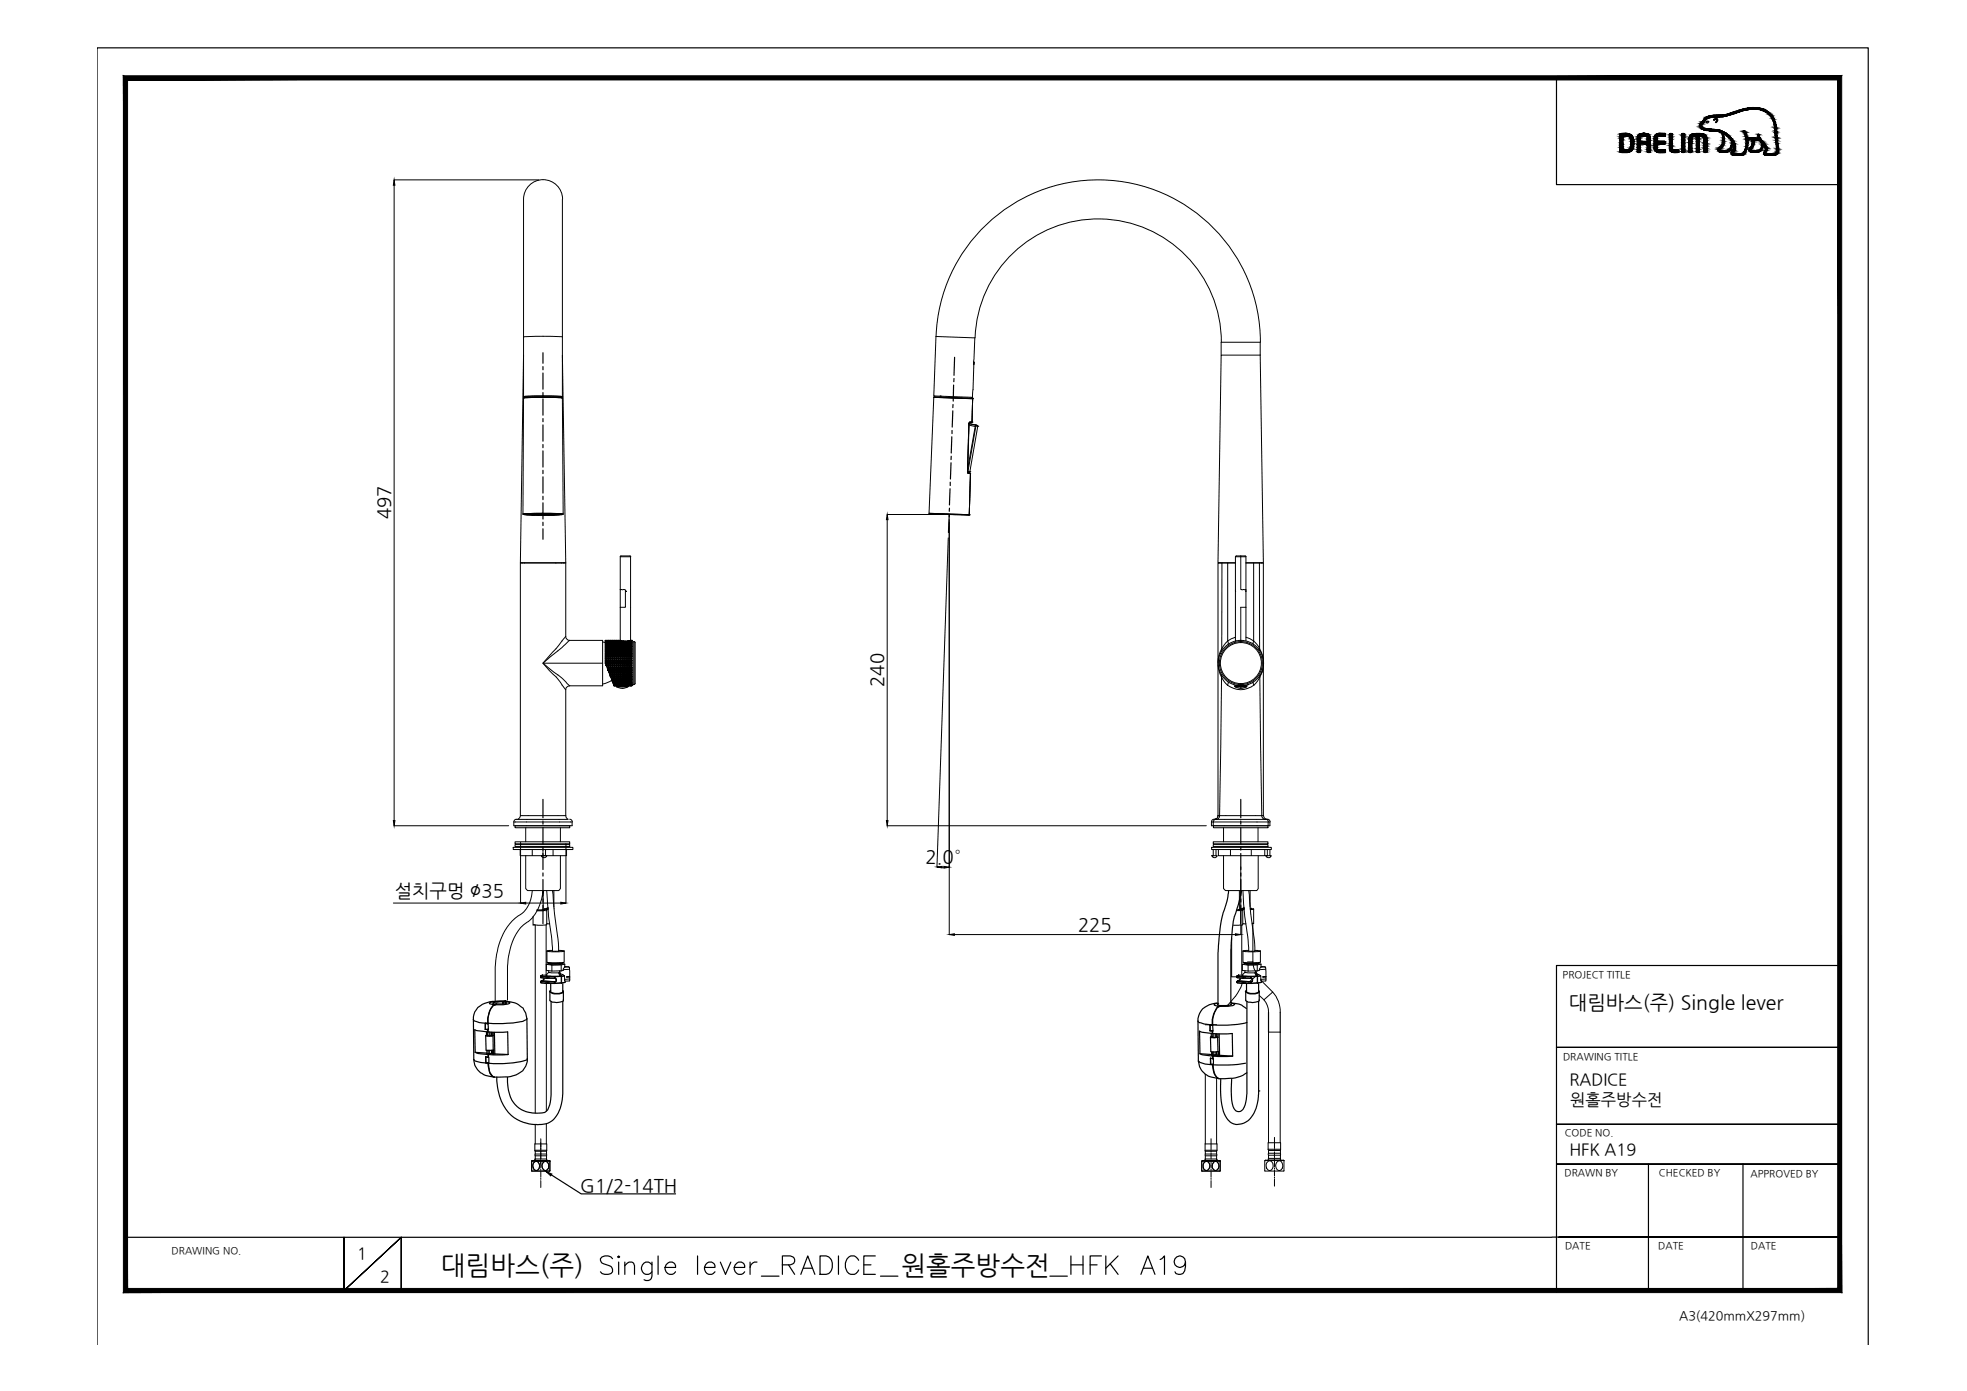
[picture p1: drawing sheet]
<svg xmlns="http://www.w3.org/2000/svg" width="420mm" height="297mm" viewBox="0 0 420 297" stroke-linecap="round" stroke-linejoin="round" font-family="sans-serif">
<defs><g id="words">
<g font-size="5.6">
<text x="94.2" y="272.1">대림바스(주)</text>
<text x="192.6" y="272.1">원홀주방수전</text>
</g>
<text font-size="4.2" x="335.1" y="215.4">대림바스(주) Single lever</text>
<g font-size="4">
<text x="83.4" y="110.9" transform="rotate(-90 83.4 110.9)">497</text>
<text x="188.8" y="146.7" transform="rotate(-90 188.8 146.7)">240</text>
<text x="197.7" y="184.2" transform="rotate(1 197.7 184.2)">2.0°</text>
<text x="84.3" y="191.6">설치구멍 ∅35</text>
<text x="230.3" y="198.8">225</text>
<text x="123.9" y="254.5">G1/2-14TH</text>
</g>
<g font-size="3.5">
<text x="335.2" y="231.6">RADICE</text>
<text x="335.4" y="236">원홀주방수전</text>
<text x="335.2" y="246.6">HFK A19</text>
<text x="76.3" y="268.8">1</text>
<text x="81.2" y="273.8">2</text>
</g>
<text font-size="2.7" x="358.7" y="281.9">A3(420mmX297mm)</text>
<g font-size="2.1">
<text x="333.8" y="208.8">PROJECT TITLE</text>
<text x="333.9" y="226.4">DRAWING TITLE</text>
<text x="334.2" y="242.6">CODE NO.</text>
<text x="334.2" y="251.2">DRAWN BY</text>
<text x="354.4" y="251.2">CHECKED BY</text>
<text x="373.9" y="251.3">APPROVED BY</text>
<text x="36.6" y="267.7">DRAWING NO.</text>
<text x="334.3" y="266.6">DATE</text>
<text x="354.2" y="266.6">DATE</text>
<text x="374" y="266.6">DATE</text>
</g>
</g></defs>
<!-- layer: 0 -->
<g fill="#000" stroke="#000" stroke-width=".21">
<path d="M84.2 38.4l.2 1.2h-.4zM189.5 109.9l.2 1.1h-.4zM84 175.2h.4l-.2 1.1zM189.3 175.2h.4l-.2 1.1zM111.2 192.8l1.1-.1v.4zM119.8 192.7l1.1 .1-1.1 .3zM200.1 185.1l1.1-.1v.3zM201.6 185l1.2 .2-1.2 .2zM202.8 199.6l1.1-.2v.3zM263.9 199.4l1.1 .2-1.1 .1zM116.6 250.2l1.3 .5-.3 .4z"/>
<path d="M27.2 275.1l-.8 .9 366.1-.9zM26.4 276l366.1-.9 .9 .9zM392.5 17.1v258l.9 .9zM393.4 16.2v259.8l-.9-258.9zM27.2 17.1h365.3l.9-.9zM26.4 16.2h367l-366.2 .9zM26.4 16.2l.8 258.9v-258zM26.4 16.2l.8 258.9-.8 .9z"/>
</g>
<g fill="none" stroke="#000" stroke-width=".25">
<path d="M332.5 16.7v22.7h60.5M368.7 32.5h.1M116 75.3v2.3M116 78.3v.7M116 79.6v3.5M203.9 76.3l-.1 3.9M116 83.8v.7M116 85.2v3.5M116 89.4v.7M116 90.7v3.5M116 94.9v.7M116 96.3v3.5"/>
<path d="M203.1 98.8l-.1 3.5M203.2 97.4l-.1 .7M203.3 93.3l-.1 3.4M203.4 91.9v.7M203.5 87.7l-.1 3.5M203.6 86.4l-.1 .7M203.7 82.2l-.1 3.5M203.8 80.8l-.1 .7M116 100.4v.7M116 101.8v3.5M116 106v.7M116 107.4v3.4"/>
<path d="M116 111.5v.7M116 112.9v2.3M202.8 109.9l-.2 3.8M202.8 109.9v.5M202.8 108.5v.7M202.9 104.4l-.1 3.4M203 103v.7M116 170.7v3.9M116 175.3v.7M116 176.7v3.5M265 170.7v3.9M265 175.3v.7"/>
<path d="M265 176.7v3.5M116 180.9v.6M116 182.3v3.4M116 186.4v.7M116 187.8v3.4M116 192v.6M116 193.3v3.9M265 180.9v.6M265 182.3v3.4M265 186.4v.7M265 187.8v3.4M265 192v.6"/>
<path d="M265 193.3v3.9M271 216.2v4.2M273.5 216.2v4.2M393 206.2h-60.5v69.7M332.5 223.7h60.5h-60.5M117.8 250.9l6.3 4h20.2M332.5 248.6h60.5h-60.5M332.5 240.1h60.5h-60.5M352.1 248.6v27M372.3 248.6v27M26.8 264.2h304.7M73.5 264.2v11.4l12.2-11.4-12.2 11.4z"/>
<path d="M85.7 275.6v-11.4v11.4M130.8 268.8a1.63 1.63 0 0 0-2.5 0 .98 .98 0 0 0 .7 1.1l1.1 .4a.98 .98 0 0 1 .4 1.7 1.85 1.85 0 0 1-2.2-.4M132.2 268.2l.2 .2-.2 .2-.2-.2zM132.2 269.5v2.6M133.5 270.3l.9-.8h.6l.3 .2 .2 .6v1.8M133.5 269.5v2.6M139.3 269.5v3a1.04 1.04 0 0 1-.6 .9 1.04 1.04 0 0 1-1.1-.1M139.3 270.1a1.29 1.29 0 0 0-2-.1 1.29 1.29 0 0 0 .3 2 1.2 1.2 0 0 0 1.7-.4M140.6 268.2v3.9M142.1 270.7h2.2a1.06 1.06 0 0 0-.8-1.2 1.06 1.06 0 0 0-1.2 .6 1.26 1.26 0 0 0 .2 1.8 1.26 1.26 0 0 0 1.8-.3M149 268.2v3.9M150.5 270.7h2.2a1.07 1.07 0 0 0-.8-1.2 1.07 1.07 0 0 0-1.2 .6 1.26 1.26 0 0 0 .2 1.8 1.26 1.26 0 0 0 1.8-.3"/>
<path d="M153.9 269.5l1.1 2.6 1.1-2.6M156.8 270.7h2.3a1.06 1.06 0 0 0-.8-1.2 1.06 1.06 0 0 0-1.3 .6 1.26 1.26 0 0 0 .3 1.8 1.26 1.26 0 0 0 1.8-.3M160.2 269.5v2.6M161.7 269.5a1.29 1.29 0 0 0-1.5 1.2M162.6 272.5h3.8M167.1 270.1h1.7l.6-.2a.88 .88 0 0 0 0-1.5l-.6-.2h-1.7v3.9M168.4 270.1l1.3 2M171.1 272.1l1.4-3.9 1.6 3.9M171.6 270.8h1.9M175.2 268.2h1.3a2.21 2.21 0 0 1 .5 3.8l-.5 .1h-1.3zM179.1 268.2v3.9M183.4 269.1a1.37 1.37 0 0 0-1.3-1 1.37 1.37 0 0 0-1.3 1 2.23 2.23 0 0 0 .9 3 1.41 1.41 0 0 0 1.7-.9"/>
<path d="M184.5 270.1h1.5M187 268.2h-2.5v3.9h2.5M188.1 272.5h3.7M224.3 272.5h3.7M228.8 270.1h2.5M228.8 268.2v3.9M231.3 268.2v3.9M232.9 270.1h1.4M235.3 268.2h-2.4v3.9M236.2 268.2v3.9M237.1 269.9l1.7 2.2M238.8 268.2l-2.6 2.6"/>
<path d="M243.7 272.1l1.5-3.9 1.5 3.9M244.2 270.8h1.9M247.8 269l.4-.2 .5-.6v3.9M253.2 269.5a1.21 1.21 0 0 1-1.6 1 1.21 1.21 0 0 1-.5-1.9 1.21 1.21 0 0 1 2 .2 3.7 3.7 0 0 1-.4 3.2 1.2 1.2 0 0 1-1.7-.4M331.5 264.2h61.5h-60M341.2 275.6h51.8M20.7 287.2v-277h378.4v277"/>
</g>
<!-- layer: 1 -->
<g fill="none" stroke="#000" stroke-width=".21">
<path d="M111.8 75.8l-.6 44.4h9.6l-.7-44.4M111.8 72l4.2-.2 4.2 .2M199.9 71.9l8.3 .3-.5 12.7-8.2-.3zM199.9 71.9a34.6 34.6 0 0 1 35.3-33.5 34.6 34.6 0 0 1 34 34.7M208 77.3l.1 .2M208 77.3l.1 .1M208.1 77.4l-.1 .5zM208.3 72.1a26.3 26.3 0 0 1 26.7-25.3 26.3 26.3 0 0 1 25.9 26.3M260.8 75.8v-2.7h8.4v2.7M269.2 75.8h-8.4l-.6 44.4h3.7M269.2 75.8l.7 44.4h-3.8M111.8 84.7v-42.2a4.1 4.1 0 0 1 4.2-4.1 4.1 4.1 0 0 1 4.1 4.2v42.1"/>
<path d="M111.8 85l-.1 24.8M111.8 85l4.1-.1 4.3 .1M111.9 84.9l-.1 .1M111.9 84.7l1.8-.1h5.1l1.4 .1-.1 .3M111.9 84.7v.2M112 84.9h-.1l3.8-.1 4.4 .1h-.2M115.9 84.8h.1M119.9 85h.1M120.1 84.9l-4.2-.1-4 .1M120.1 84.7l-4.1-.1-4.1 .1M120.1 85l.1 24.9M199.5 84.9l8.3 .2-.2 5h-.4"/>
<path d="M199.5 84.9l-1.1 24.7M199.5 84.9l8.3 .2M199.5 84.8l8.2 .3v-.2v.2M199.5 84.8l8.2 .3M199.5 84.6v.2M199.6 84.8h-.1M200.8 84.6h.1M206.4 85.1h.1M207 90.8l1.3 .3 .1-.3-1.4-.3 1.8 .4-.4-.1M207 90.5h.1M207 90.5l-.3 10.2M207 90.3v.2"/>
<path d="M207.1 90.3l.1-.2-.2 .4-.3 10.2 .2 .4-.1-.1M207.1 90.3h.4zM207.1 90.3l-.1 .1M207.1 90.3v.2v-.2M207.1 90.3h.1M207.2 90.1l-.1 .2M207.2 90.1l-.2 .4-.3 10.2 .2 .4M207.2 90.1h.4M207.6 90.1h.1M207.7 90.1l-.2 .2M207.7 85.1h.1M207.8 85.1l-.2 5"/>
<path d="M207.8 85.1h.1M208.4 90.8h.1M208.4 91.1l-1.7 9.5M208.4 90.8v.3M208.4 91.1h-.1l-1.6 9.1M208.5 90.9l.4 .1M208.7 90.9l.2 .1M208.9 91h.1M208.9 91l-1.7 9.7M111.8 109.9l2.5-.2 5.9 .2-2.6 .1zM112.3 109.9l1.6-.2 5.8 .2-3.6 .1zM112.7 109.8h-.2h.3"/>
<path d="M112.8 109.8h.1M112.8 109.8l.9 .1M112.9 109.8h.1M112.9 109.8h-.1M113 109.7v.1M113 109.8h.1M113 109.8h.2zM113 109.8h.6M113.1 109.8h.1M113.1 109.7h.1M113.1 109.8h.3zM113.2 109.9h.3z"/>
<path d="M113.2 109.7l-.1 .1M113.2 109.9h.1M113.2 109.8h.1M113.2 109.7h.1M113.3 109.9h.1M113.3 109.8h.1M113.4 109.8h-.1M113.4 109.8h.1M113.5 109.7h.1M113.5 109.8h-.1M113.6 109.7h-.1M113.6 109.8h-.1"/>
<path d="M113.6 109.7l.3 .1M113.6 109.7v.1M113.6 109.7h.1M113.6 109.9h.1M113.6 109.8v.1M113.7 109.9h.1M113.7 109.9h.2M113.7 109.7l-.1 .1M113.7 109.8h.1M113.7 109.7h.2h-.2M113.7 109.7l-.1 .2M113.7 109.8h-.1"/>
<path d="M113.8 109.7l.4 .1M113.8 109.9h.4zM113.9 109.8h.1M113.9 109.7h.1M113.9 109.8h-.2M113.9 109.8l.3-.1zM113.9 109.7l.2 .1M113.9 109.9h.1M113.9 109.9h-.2M114 109.9h.1M114 109.7l.3 .1M114 109.7h-.1h.1"/>
<path d="M114 109.9h.3M114.1 109.8h-.1M114.1 109.9h.1M114.1 109.9h-.1M114.1 109.8h.1M114.1 109.8h.3M114.2 109.7h.1M114.3 109.7h-.1M114.3 109.7l-.2 .1M114.3 109.9h.1M114.3 109.9h.3h-.2M114.4 109.8h.1"/>
<path d="M114.4 109.8l-.1 .1M114.4 109.7v.1M114.4 109.8h.2M114.4 109.7l-.1 .2M114.5 109.7v.1M114.6 109.8v.1M114.6 109.7h.1M114.6 109.8h.1M114.6 109.9h.7M114.7 109.9h.1M114.7 109.7h.1M114.8 109.7h.1"/>
<path d="M114.8 109.7l.1 .1M114.8 109.8v.1M114.8 109.7h.3M114.8 109.8h.8M114.8 109.9h.3zM114.9 109.8h.1M114.9 109.8h.4M114.9 109.7v.1M114.9 109.8v.1M114.9 109.9h-.1M115 109.9h.1M115.1 109.7h.1"/>
<path d="M115.1 109.9h.1M115.1 109.9h-.1M115.2 109.9h.1M115.3 109.8h.1M115.3 109.9h.1M115.3 109.9h.4M115.3 109.8l-.1 .1M115.3 109.8v.1M115.7 109.8h-1M115.7 109.8h.1M115.7 109.7h.1M115.7 109.9h.1"/>
<path d="M115.7 109.7v.2M115.7 109.7h.4M115.7 109.7l-.1 .1M115.8 109.8h.1M115.8 109.8v.1M115.8 109.7h.1M115.8 109.9l.1 .1M115.9 109.9h.3M115.9 109.7v.1M115.9 109.8l-.1 .1M115.9 109.8h-.2M115.9 109.7l4.3 .1-4.1 .2"/>
<path d="M115.9 109.7l-4.1 .2 4.3 .1M115.9 110h.1M115.9 110h.4M115.9 109.6v.1M115.9 109.7l3.8 .1-3.6 .2M115.9 109.7l-3.6 .2 3.8 .1M115.9 109.9h.1M115.9 109.9h.3zM116.1 109.9v.1M116.1 109.7h.1M116.2 109.7h-.1M116.2 109.7h.1"/>
<path d="M116.2 109.7l-.3 .1M116.3 110h.1M116.3 109.9h.1M116.4 109.9l-.1 .1M116.4 109.9h.1M116.4 109.7v.2zM116.4 109.8l-.1 .1M116.4 109.8h.1M116.4 109.7v.1M116.7 109.7h.1M116.8 109.8l.1 .1M116.8 109.8h.1"/>
<path d="M116.8 109.9l-.5-.1v.1M116.9 109.8h.1M116.9 109.8h.3M116.9 109.9h.6M116.9 109.9h.1M117 109.9h.3zM117 109.9h.1M117.1 109.9h.1M117.1 109.7h.1M117.1 109.7h-.4M117.2 109.8h.1M117.2 109.7v.1"/>
<path d="M117.2 109.8h-.7M117.2 109.8l.2 .1M117.2 109.7h.1M117.2 109.9h.1M117.2 109.8l.1 .1M117.3 109.7v.1M117.3 109.8h-.8M117.4 109.8h.1M117.4 109.7v.1M117.5 109.9h.1M117.5 109.8v.1M117.6 109.8h.1"/>
<path d="M117.6 109.7h.4M117.7 109.7h.1M117.7 109.8l.1 .1M117.7 109.8h-.1M117.7 109.7v.1M117.7 109.8h.2M117.8 109.9h-.2M117.8 109.9h.1M117.8 109.9h.3M117.8 109.7h.3zM117.9 109.9h.4zM118 109.7h.1"/>
<path d="M118 109.7l-.3 .1M118 109.8h.1M118 109.8h-.3M118.1 109.9h.1M118.1 109.9h-.3M118.1 109.7h.1M118.1 109.7h-.1M118.1 109.9h.3M118.2 109.8h-.1M118.2 109.9h.1M118.2 109.9h-.1M118.2 109.8h.1"/>
<path d="M118.2 109.8h.7M118.2 109.7h.1M118.2 109.7h-.2M118.2 109.7l-.3 .1M118.3 109.8l.1 .1M118.3 109.8h.1M118.4 109.7h.1M118.4 109.7l-.1 .1M118.4 109.9h.4M118.4 109.8v.1M118.4 109.9h.1M118.5 109.9h.1"/>
<path d="M118.5 109.9h-.1M118.5 109.7h.1M118.5 109.8h.3zM118.5 109.8h.1M118.6 109.8h.1M118.6 109.8l.2 .1M118.7 109.8h.1M118.7 109.8h-.1M118.7 109.7h.1M118.8 109.9h.1M118.8 109.8h.2zM118.9 109.7h-.2"/>
<path d="M118.9 109.8h.1M118.9 109.9h-.1M119 109.8h-.1M119 109.8v.1M119 109.7h.1M119 109.8h.1M119.1 109.8h-.1M119.1 109.8l-.1 .1M119.1 109.8h.1M119.1 109.8h.4zM119.1 109.8l-.7 .1M119.2 109.8h-.1"/>
<path d="M119.2 109.8h.1M120.3 109.8l-4.4-.2-4.2 .2M132.5 118.9h2.2v17.9M132.5 118.9v17.9M132.6 118.7h2l.1 .2M132.6 118.7l-.1 .2M198.4 109.6l8.6 .3M198.5 109.6v.1M198.5 109.7l8.5 .3zM206.7 100.7v.3M206.7 100.7h.1M206.7 100.9l.1 .1"/>
<path d="M206.8 100.8v.2v-.2M206.8 101h.4zM206.8 100.6l-.1 .2M206.8 100.7h.4M206.9 101v.1M206.9 101.1h.4M207 110h.1M207 109.9v.1M207 109.9h.1M207.2 100.7h.1M207.2 100.7l-.1 .2-.4-.1M207.2 101l.1 .1"/>
<path d="M207.3 101.1l-.3 8.8-8.6-.3M207.3 101.1l-.3 8.8M265 118.7h-.9l-.2 .2M265 118.7h1l.1 .2M265 118.7v7.2l1.1 .1M266.1 118.9h-2.2v18M266.1 118.9v18M111.5 120.2h.1M120.4 120.2h.1M120.8 135.9l-2 2.6-2.8 3.1M121.7 136.8a.87 .87 0 0 1-.9-.9v-15.7h-9.6v54l-.2 .4-.4 .3M128.7 137.1l.6 .1"/>
<path d="M129.3 136.9h.1M129.3 137.2h.1M129.3 137.9l.1 .2M129.3 139.5l.1 .2M129.3 136.8h.3M129.3 136.8h.3zM129.3 136.8l.3 .1zM129.3 137h.3zM129.3 137.1l.3 .1zM129.3 137.3h.3v.2h-.3zM129.3 137.6h.3v.2h-.2zM129.3 137.9h.3v.2h-.2z"/>
<path d="M129.3 138.3h.3v.1h-.3zM129.3 138.7h.3v.2h-.2zM129.3 139.1h.3v.2h-.2zM129.3 139.5h.3v.3h-.2zM129.3 136.8v4.9M129.3 138.8h.3M129.3 139.2l.2 .1M129.3 139.7h.2M129.3 137h.1M129.3 136.8l.1 .1M129.3 137.5h.1M129.3 137.7l.1 .1"/>
<path d="M129.3 138.1h.1M129.4 136.8h.1M129.4 136.8v.1M129.4 137.9v.2M129.4 137.2h.1M129.4 137.3v.2M129.4 139.5v.1M129.4 140v.1M129.4 137.8h.1M129.4 138.1h.2M129.4 138.4h.1M129.4 138.8h.1"/>
<path d="M129.4 139.2h.1M129.4 139.6h.1M129.4 137.7h.1M129.4 138.1h.1M129.4 139.7h.1M129.4 137.7l-.1-.1 .1 .2M129.4 138.4l-.1-.1v.1M129.4 138.8l-.1-.1 .1 .2M129.4 139.2l-.1-.1 .1 .2M129.4 137.7v.1M129.4 138.8v.1M129.4 139.2v.1"/>
<path d="M129.4 139.6v.1M129.4 139.7v.1M129.5 137.7h.1M129.5 138.1h.1M129.5 138.4h.1M129.5 138.8h.1M129.5 139.2h.1M129.5 139.6h.1M129.5 137.7l.1-.1-.1 .2M129.5 138.4l.1-.1-.1 .1M129.5 138.8l.1-.1-.1 .1M129.5 139.2l.1-.1-.1 .1"/>
<path d="M129.5 139.7h.1M129.5 137.7v.1M129.5 139.2v.1M129.5 139.6v.1M129.5 137.5l.1-.2-.1 .2M129.5 137.8h.1M129.6 139.3h.1M129.6 136.8h.2M129.6 137.2h.1M129.6 137.5h.1M129.6 137.9l-.1 .2M129.6 139.5l-.1 .2"/>
<path d="M129.6 139.7v.1M129.6 136.8v.1M129.6 137.7v.1M129.6 136.8l-.1 .1M129.6 137h-.1M129.6 137.1l-.1 .1M129.6 140l-.1 .1M129.6 139.5l-.1 .1M129.8 136.9h.1M129.8 137.2h.1M129.8 137.5h.1M129.8 137.6l.1 .2z"/>
<path d="M129.8 137.9v.2M129.8 139.5v.2M129.8 136.8h.2M129.8 136.8h.2zM129.8 136.8l.2 .1zM129.8 137h.2zM129.8 137.1l.2 .1zM129.8 137.3h.2v.2h-.2zM129.8 137.6h.2v.1l-.2 .1zM129.8 137.9h.2v.2h-.2zM129.8 138.3h.2v.1h-.2zM129.8 138.7h.2v.1l-.2 .1z"/>
<path d="M129.8 139.1h.2v.1l-.2 .1zM129.8 139.5h.2v.2l-.2 .1zM129.8 140h.2v.2h-.2zM129.8 138.8h.2M129.8 139.2l.1 .1M129.8 139.7h.1M129.8 136.8h.1M129.8 136.8v.1M129.8 137h.1M129.8 137.7v.1M129.8 138.1h.1M129.8 137.9l.1 .2"/>
<path d="M129.8 139.5l.1 .1M129.8 140l.1 .1M129.8 138.4h.1M129.8 138.8h.1M129.8 139.2h.1M129.8 139.6h.1M129.8 137.5v-.2l.1 .2M129.9 137.7h.1M129.9 138.1h.1M129.9 138.4h.1M129.9 138.8h.1M129.9 139.2h.1"/>
<path d="M129.9 139.6h.1M129.9 139.7h.1M129.9 138.4l-.1-.1v.1M129.9 138.8l-.1-.1 .1 .2M129.9 139.2l-.1-.1 .1 .2M129.9 138.8v.1M129.9 139.2v.1M129.9 139.6v.1M129.9 139.7l-.1 .1M129.9 137.8h.1M129.9 137.7v.1M130 136.8v.1"/>
<path d="M130 137h-.1M130 137.3l-.1 .2 .1-.2M130 137.6l-.1 .1M130 137.9l-.1 .2M130 138.3l-.1 .1M130 138.4h.1M130 138.7l-.1 .1M130 139.1l-.1 .1M130 139.5l-.1 .1M130 140l-.1 .1M130 136.8h.2M130 137.2h.1"/>
<path d="M130 137.5h.1M130 137.6l-.1 .2M130 139.2v.1M130 139.5l-.1 .2M130 139.7v.1M130 138.1h.1M130 137.7v.1M130 137h.1M130 137.1l-.1 .1M130.2 136.9h.1M130.2 137.2h.1M130.2 137.5h.1"/>
<path d="M130.2 137.6l.1 .2M130.2 137.9l.1 .2M130.2 138.3l.1 .1M130.2 138.7l.1 .1M130.2 139.1l.1 .1M130.2 139.5l.1 .2M130.2 136.8h.3M130.2 136.8h.3zM130.2 136.8l.3 .1zM130.2 137h.3zM130.2 137.1l.3 .1zM130.2 137.3h.3v.2h-.3z"/>
<path d="M130.2 137.6h.3v.2h-.3zM130.2 137.9h.3v.2h-.3zM130.2 138.3h.3v.1h-.3zM130.2 138.7h.3v.2h-.3zM130.2 139.1h.3v.2h-.3zM130.2 139.5h.3v.3h-.3zM130.2 138.8h.3M130.2 139.2l.2 .1M130.2 139.7h.2M130.2 136.8h.1M130.2 137.7v.1M130.2 137h.1"/>
<path d="M130.2 137.1v.1M130.2 137.3l.1 .2-.1-.2M130.2 138.1h.1M130.2 138.4h.1M130.2 137.1l.1 .1M130.2 140l.1 .1M130.2 137.6l.1 .1M130.2 139.5l.1 .1M130.3 137.7h.1M130.3 138.1h.1M130.3 138.4h.1M130.3 138.8h.1"/>
<path d="M130.3 139.2h.1M130.3 139.6h.1M130.3 139.7h.1M130.3 137.8h.1M130.3 137.7v.1M130.3 138.8v.1M130.3 139.2v.1M130.3 139.6v.1M130.3 139.7l-.1 .1M130.4 137.7h.1M130.4 138.1h.1M130.4 138.4h.1"/>
<path d="M130.4 138.8h.1M130.4 139.2h.1M130.4 139.6h.1M130.4 137.7l.1-.1-.1 .2M130.4 138.4l.1-.1v.1M130.4 139.2l.1-.1-.1 .2M130.5 139.3h.1M130.4 137.7v.1M130.4 139.2v.1M130.4 139.6v.1M130.4 137.2h.1M130.4 137.5l.1-.2-.1 .2"/>
<path d="M130.4 137.8h.1M130.5 136.8h.2M130.5 137.2h.1M130.5 137.5h.1M130.5 137.9l-.1 .2M130.5 138.7l-.1 .2zM130.5 139.5l-.1 .2M130.5 139.7v.1M130.5 136.8h-.1M130.5 136.8v.1M130.5 137.7v.1M130.5 138.1h.1"/>
<path d="M130.5 136.8l-.1 .1M130.5 137h-.1M130.5 140l-.1 .1M130.5 139.5l-.1 .1M130.7 136.9h.1M130.7 137.2h.1M130.7 137.5h.1M130.7 137.6l.1 .2zM130.7 137.9v.2M130.7 139.5v.2M130.7 136.8h.2M130.7 136.8h.2z"/>
<path d="M130.7 136.8l.2 .1zM130.7 137h.2zM130.7 137.1l.2 .1zM130.7 137.3h.2v.2h-.2zM130.7 137.6h.2v.1l-.2 .1zM130.7 137.9h.2v.2h-.2zM130.7 138.3h.2v.1h-.2zM130.7 138.7h.2v.1l-.2 .1zM130.7 139.1h.2v.1l-.2 .1zM130.7 139.5h.2v.3h-.2zM130.7 140h.2v.2h-.2zM130.7 138.8h.2"/>
<path d="M130.7 139.2l.1 .1M130.7 139.7h.1M130.7 136.8h.1M130.7 136.8v.1M130.7 137h.1M130.7 137.7v.1M130.7 138.1h.1M130.7 137.9l.1 .2M130.7 139.5l.1 .1M130.7 140l.1 .1M130.7 138.4h.1M130.7 138.8h.1"/>
<path d="M130.7 139.2h.1M130.7 139.6h.1M130.7 137.5v-.2l.1 .2M130.8 137.7h.1M130.8 138.1h.1M130.8 138.4h.1M130.8 138.8h.1M130.8 139.2h.1M130.8 139.6h.1M130.8 139.7h.1M130.8 138.4l-.1-.1v.1M130.8 138.8l-.1-.1 .1 .2"/>
<path d="M130.8 139.2l-.1-.1 .1 .2M130.8 138.8v.1M130.8 139.2v.1M130.8 139.6v.1M130.8 139.7l-.1 .1M130.8 137.8h.1M130.8 137.7v.1M130.9 136.8v.1M130.9 137h-.1M130.9 137.1l-.1 .1M130.9 140l-.1 .1M130.9 137.3l-.1 .2 .1-.2"/>
<path d="M130.9 137.6l-.1 .1M130.9 137.9l-.1 .2M130.9 138.3l-.1 .1M130.9 138.4h.1M130.9 138.7l-.1 .1M130.9 139.1l-.1 .1M130.9 139.5l-.1 .1M130.9 136.8h.2M130.9 137.2h.1M130.9 137.5h.1M130.9 137.6l-.1 .2M130.9 139.2v.1"/>
<path d="M130.9 139.5l-.1 .2M130.9 139.7v.1M130.9 138.1h.1M130.9 137.7v.1M130.9 137h.1M130.9 137.1v.1M131.1 136.9h.1M131.1 137.2h.1M131.1 137.5h.1M131.1 137.6l.1 .2M131.1 137.9l.1 .2M131.1 138.3l.1 .1"/>
<path d="M131.1 138.7l.1 .1M131.1 139.1l.1 .1M131.1 139.5l.1 .2M131.1 136.8h.2M131.1 136.8h.2zM131.1 136.8l.2 .1zM131.1 137h.2zM131.1 137.1l.2 .1zM131.1 137.3h.2v.2h-.2zM131.1 137.6h.2v.2h-.2zM131.1 137.9h.2v.2h-.2zM131.1 138.3h.2v.1h-.2z"/>
<path d="M131.1 138.7h.2v.2h-.2zM131.1 139.1h.2v.2h-.2zM131.1 139.5h.2v.3h-.2zM131.1 136.8v.1v-.1M131.1 138.8h.2M131.1 139.2l.2 .1M131.1 139.7h.2M131.1 138.1h.1M131.1 137h.1M131.1 137.7v.1M131.1 137.1h.1M131.1 137.3l.1 .2-.1-.2"/>
<path d="M131.1 138.4h.1M131.1 140l.1 .1M131.1 137.6l.1 .1M131.1 139.5l.1 .1M131.2 137.7h.1M131.2 138.1h.1M131.2 138.4h.1M131.2 138.8h.1M131.2 139.2h.1M131.2 139.6h.1M131.2 139.7h.1M131.2 137.8h.1"/>
<path d="M131.2 137.7v.1M131.2 138.8v.1M131.2 139.2v.1M131.2 139.6v.1M131.2 139.7l-.1 .1M131.3 137.7h.1M131.3 138.1h.1M131.3 138.4h.1M131.3 138.8h.1M131.3 139.2h.1M131.3 139.6h.1M131.3 138.4v-.1v.1"/>
<path d="M131.3 139.2v-.1v.2M131.3 139.3h.1M131.3 139.2v.1M131.3 139.6v.1M131.3 137.2h.1M131.3 137.5v-.2v.2M131.3 136.8h.3M131.3 137.5h.1M131.3 137.6v.2zM131.3 137.9v.2M131.3 138.7v.2zM131.3 139.5v.2"/>
<path d="M131.3 139.7v.1M131.3 136.8h.1M131.3 136.8v.1M131.3 137.7v.1M131.3 137h.1M131.3 139.5v.1M131.3 140v.1M131.6 136.9h.1M131.6 137.2h.1M131.6 137.5h.1M131.6 137.9v.2h.1M131.6 139.5l.1 .2"/>
<path d="M131.6 136.8h.2M131.6 136.8h.2zM131.6 136.8l.2 .1zM131.6 137h.2zM131.6 137.1l.2 .1zM131.6 137.3h.2v.2h-.2zM131.6 137.6h.2v.1l-.2 .1zM131.6 137.9h.2v.2h-.2zM131.6 138.3h.2v.1h-.2zM131.6 138.7h.2v.1l-.2 .1zM131.6 139.1h.2v.1l-.2 .1zM131.6 139.5h.2v.2l-.2 .1z"/>
<path d="M131.6 140h.2v.2h-.2zM131.6 138.8h.2M131.6 139.2l.1 .1M131.6 136.8v.1M131.6 137h.1M131.6 137.7v.1M131.6 137.9v.2M131.6 140v.1M131.6 138.4h.1M131.6 139.5v.1M131.6 137.8h.1M131.6 138.8h.1"/>
<path d="M131.6 139.2h.1M131.6 139.6h.1M131.6 137.5v-.2v.2M131.6 138.8v.1M131.6 139.2v.1M131.6 137.7h.1M131.6 138.1h.1M131.6 139.7h.1M131.6 137.7v-.1v.2M131.6 138.4v-.1v.1M131.6 138.8v-.1v.1M131.6 139.2v-.1v.1"/>
<path d="M131.6 139.6v.1M131.6 139.7v.1M131.7 137.7h.1M131.7 138.1h.1M131.7 138.4h.1M131.7 138.8h.1M131.7 139.2h.1M131.7 139.6h.1M131.7 137.8h.1M131.7 137.7l.1-.1-.1 .2M131.7 138.4l.1-.1-.1 .1M131.7 139.2v.1"/>
<path d="M131.7 139.2l.1-.1-.1 .1M131.8 139.3h.1M131.7 139.7h.1M131.7 137.7v.1M131.7 139.6v.1M131.7 137h.1M131.7 137.2h.1M131.8 136.8v.1M131.8 137.3l-.1 .2M131.8 140l-.1 .1M131.8 137.9l-.1 .2M131.8 139.5l-.1 .1"/>
<path d="M131.8 136.8h.2M131.8 137.2h.1M131.8 137.5h.1M131.8 138.7l-.1 .1zM131.8 139.5l-.1 .2M131.8 139.7v.1M131.8 136.8h.1M131.8 137.7v.1M131.8 138.1h.1M132 136.9h.1M132 137.2h.1M132 137.5h.1"/>
<path d="M132 137.9l.1 .2M132 138.3l.1 .1zM132 139.5l.1 .2M132 136.8h.2M132 136.8h.2zM132 136.8l.2 .1zM132 137h.2zM132 137.1l.2 .1zM132 137.3h.2v.2h-.2zM132 137.6h.2v.2h-.2zM132 137.9h.2v.2h-.2zM132 138.3h.2v.1h-.2z"/>
<path d="M132 138.7h.2v.2h-.2zM132 139.1h.2v.2h-.2zM132 139.5h.2v.3h-.2zM132 138.8h.2M132 139.2l.2 .1M132 139.7h.2M132 136.8v.1M132 137h.1M132 137.7v.1M132 138.1h.1M132 138.4h.1M132 137.3l.1 .2"/>
<path d="M132 140l.1 .1M132 139.5l.1 .1M132.1 137.7h.1M132.1 138.1h.1M132.1 138.4h.1M132.1 138.8h.1M132.1 139.2h.1M132.1 139.6h.1M132.1 139.7h.1M132.1 137.8h.1M132.1 137.7l-.1-.1 .1 .2M132.1 138.8l-.1-.1 .1 .1"/>
<path d="M132.1 139.2l-.1-.1 .1 .1M132.1 137.7v.1M132.1 138.8v.1M132.1 139.2v.1M132.1 139.6v.1M132.1 139.7l-.1 .1M132.2 137.7h.1M132.2 138.1h.1M132.2 138.4h.1M132.2 138.8h.1M132.2 139.2h.1M132.2 139.6h.1"/>
<path d="M132.2 137.7v-.1v.2M132.2 138.4v-.1v.1M132.2 138.8v-.1v.1M132.2 139.2v-.1v.1M132.2 139.7h.1M132.2 137.7v.1M132.2 138.8v.1M132.2 139.2v.1M132.2 139.6v.1M132.2 137.8h.1M132.2 139.3h.1M132.2 136.8h.3"/>
<path d="M132.2 137.2h.1M132.2 137.5h.1M132.2 137.9v.2M132.2 139.5v.2M132.2 139.7v.1M132.2 136.8h.1M132.2 136.8v.1M132.2 137h.1M132.2 137.1v.1M132.2 137.3v.2M132.2 140v.1M132.2 139.5v.1"/>
<path d="M132.4 136.9h.1M132.4 137.2h.1M132.4 137.5h.1M132.4 137.9l.1 .2M132.4 139.5l.1 .2M132.4 136.8h.1M132.4 136.8l.3 .1zM132.4 137h.3zM132.4 137.1l.3 .1zM132.4 137.3h.3v.2h-.3zM132.4 137.6h.3v.1l-.3 .1zM132.4 137.9h.3v.2h-.3z"/>
<path d="M132.4 138.3h.3v.1h-.3zM132.4 138.7h.3v.1l-.3 .1zM132.4 139.1h.3v.1l-.3 .1zM132.4 139.5h.3v.3h-.3zM132.4 140h.3v.2h-.3zM132.4 138.8h.3M132.4 139.2l.2 .1M132.4 139.7h.2M132.4 136.8h.3M132.4 136.8v.1M132.4 137h.1M132.4 137.7v.1"/>
<path d="M132.4 138.1h.1M132.4 136.8l.1 .1M132.4 137.1l.1 .1M132.4 140l.1 .1M132.4 139.5l.1 .1M132.5 125.9l1.1 .1 .2 .3h-.2v3.4h-1.1M132.5 137.8h.1M132.5 138.1h.1M132.5 138.4h.1M132.5 138.8h.1M132.5 139.2h.1M132.5 139.6h.1"/>
<path d="M132.5 137.5l-.1-.2 .1 .2M132.5 137.7h.1M132.5 139.7h.1M132.5 137.7l-.1-.1 .1 .2M132.5 138.4l-.1-.1v.1M132.5 138.8l-.1-.1 .1 .2M132.5 139.2l-.1-.1 .1 .2M132.5 136.8h-.1M132.5 137.7v.1M132.5 138.8v.1M132.5 139.2v.1M132.5 139.6v.1"/>
<path d="M132.5 139.7l-.1 .1M132.6 136.8h.1M132.6 137.7h.1M132.6 138.1h.1M132.6 138.4h.1M132.6 138.8h.1M132.6 139.2h.1M132.6 139.6h.1M132.6 139.7h.1M132.6 137.7v.1M132.6 138.8v.1M132.6 139.2v.1"/>
<path d="M132.6 139.6v.1M132.6 137.8h.1M132.7 136.8l1.8 .1-.2-.1h.7l-.1 9.6M132.7 139.1l-.1 .1M132.7 136.8l-.1 .1M132.7 137.9l-.1 .2M132.7 137.1l-.1 .1M132.7 140l-.1 .1M132.7 137.3l-.1 .2 .1-.2M132.7 138.7l-.1 .1M132.7 137.5h.1M132.7 138.3l-.1 .1"/>
<path d="M132.7 137.6l-.1 .1M132.7 139.5l-.1 .1M132.7 137.2h.1M132.7 137.6l-.1 .2M132.7 139.2v.1M132.7 139.5l-.1 .2M132.7 139.7v.1M132.7 136.8v.1M132.7 137h-.1M132.7 138.1h.1M132.7 137.1v.1M132.7 137.7v.1"/>
<path d="M132.9 136.9h.1M132.9 137.2h.1M132.9 137.5h.1M132.9 137.6l.1 .2M132.9 137.9l.1 .2M132.9 138.3l.1 .1M132.9 138.7l.1 .1M132.9 139.1l.1 .1M132.9 139.5l.1 .2M132.9 137h.2zM132.9 137.1l.2 .1zM132.9 137.3h.2v.2h-.2z"/>
<path d="M132.9 137.6h.2v.2h-.2zM132.9 137.9h.2v.2h-.2zM132.9 138.3h.2v.1h-.2zM132.9 138.7h.2v.2h-.2zM132.9 139.1h.2v.2h-.2zM132.9 139.5h.2v.3h-.2zM132.9 138.8h.2M132.9 139.2l.1 .1M132.9 139.7h.1M132.9 138.1h.1M132.9 136.8v.1M132.9 137h.1"/>
<path d="M132.9 137.7v.1M132.9 137.1v.1M132.9 137.3l.1 .2-.1-.2M132.9 138.4h.1M132.9 137.1l.1 .1M132.9 140l.1 .1M132.9 137.6l.1 .1M132.9 139.5l.1 .1M133 137.7h.1M133 138.1h.1M133 138.4h.1M133 138.8h.1"/>
<path d="M133 139.2h.1M133 139.6h.1M133 139.7h.1M133 137.8h.1M133 137.7v.1M133 138.8v.1M133 139.2v.1M133 139.6v.1M133 139.7l-.1 .1M133 138.4l.1-.1v.1M133 139.2l.1-.1-.1 .2M133.1 139.3h.1"/>
<path d="M133 137.2h.1M133 137.5l.1-.2v.2M133.1 137.2h.1M133.1 137.5h.1M133.1 137.6l-.1 .2zM133.1 137.9v.2M133.1 138.7l-.1 .2zM133.1 139.5l-.1 .2M133.1 139.7v.1M133.1 137.7v.1M133.1 138.1h.1M133.1 137.9l-.1 .2"/>
<path d="M133.1 137h.1M133.1 140l-.1 .1M133.1 139.5l-.1 .1M133.2 136.9h.1M133.2 136.8v.1M133.3 137.6l.1 .2M133.3 137.9l.1 .2M133.3 138.3l.1 .1M133.3 138.7l.1 .1M133.3 139.1l.1 .1M133.3 139.5l.1 .2M133.3 137h.3z"/>
<path d="M133.3 137.1l.3 .1zM133.3 137.3h.3v.2h-.3zM133.3 137.6h.3v.1l-.3 .1zM133.3 137.9h.2l.1 .2h-.3zM133.3 138.3h.3v.1h-.3zM133.3 138.7h.3v.1l-.3 .1zM133.3 139.1h.3v.1l-.3 .1zM133.3 139.5h.2l.1 .2-.3 .1zM133.3 138.8h.3M133.3 139.2l.2 .1M133.3 139.7h.2M133.3 136.9h.1"/>
<path d="M133.3 137h.1M133.3 137.1h.1M133.3 137.2h.1M133.3 137.3l.1 .2-.1-.2M133.3 137.5h.1M133.3 137.7v.1M133.3 138.1h.1M133.3 138.4h.1M133.3 137.6l.1 .1M133.3 140l.1 .1M133.3 139.5l.1 .1M133.4 137.8h.1"/>
<path d="M133.4 138.1h.1M133.4 138.4h.1M133.4 138.8h.1M133.4 139.2h.1M133.4 139.6h.1M133.4 137.7h.1M133.4 139.7h.1M133.4 137.7v.1M133.4 138.8v.1M133.4 139.2v.1M133.4 139.6v.1M133.4 139.7l-.1 .1"/>
<path d="M133.5 137.7h.1M133.5 138.1h.1M133.5 138.4h.1M133.5 138.8h.1M133.5 139.2h.1M133.5 139.6h.1M133.5 137.7v.1M133.5 139.2v.1M133.5 139.6v.1M133.5 137.8h.1M133.5 136.9h.1M133.5 137.9v.2"/>
<path d="M133.5 137.1h.1M133.5 138.7v.1M133.5 137.3v.2M133.5 137.5h.1M133.5 137.6v.1M133.5 138.3v.1M133.5 140v.1M133.5 139.1v.1M133.5 139.5v.1M133.6 137.2h.1M133.6 137.6l-.1 .2M133.6 137.9l-.1 .2"/>
<path d="M133.6 138.3v.1M133.6 138.7l-.1 .1M133.6 139.1l-.1 .2M133.6 139.2l-.1 .1M133.6 139.5l-.1 .2M133.6 139.7l-.1 .1M133.6 138.1h-.1M133.6 137.7l-.1 .1M133.6 137h-.1M133.6 137.3l-.1 .2M133.8 137.2h.1M133.8 137.5h.1"/>
<path d="M133.8 137.6v.2M133.8 137.9v.2M133.8 138.3v.1M133.8 138.7v.1M133.8 139.1v.1M133.8 139.5v.2M133.8 137h.2zM133.8 137.1l.2 .1zM133.8 137.3h.2v.2h-.2zM133.8 137.6h.2v.2h-.2zM133.8 137.9h.2v.2h-.2zM133.8 138.3h.2v.1h-.2z"/>
<path d="M133.8 138.7h.2v.2h-.2zM133.8 139.1h.2v.2h-.2zM133.8 139.5h.2v.3h-.2zM133.8 138.8h.2M133.8 139.2l.1 .1M133.8 139.7h.1M133.8 137h.1M133.8 137.7v.1M133.8 137.1h.1M133.8 137.3v.2M133.8 138.1h.1M133.8 138.4h.1"/>
<path d="M133.8 140v.1M133.8 137.6v.1M133.8 139.5v.1M133.8 137.7h.1M133.8 138.8h.1M133.8 139.2h.1M133.8 139.6h.1M133.8 137.8h.1M133.8 138.8v.1M133.8 139.2v.1M133.8 139.6v.1M133.8 139.7v.1"/>
<path d="M133.9 137.7h.1M133.9 138.1h.1M133.9 138.4h.1M133.9 138.8h.1M133.9 139.2h.1M133.9 139.6h.1M133.9 137.8h.1M133.9 137.7l.1-.1-.1 .2M133.9 139.2v.1M133.9 139.2l.1-.1-.1 .1M134 139.3h.1M133.9 139.7h.1"/>
<path d="M133.9 137.7v.1M133.9 139.6v.1M133.9 137.2h.1M133.9 137.5l.1-.2v.2M134 138.4h.1M134 136.9h.1M134 137.2h.1M134 137.5h.1M134 137.9l-.1 .2M134 138.3l-.1 .1zM134 138.7l-.1 .1zM134 139.5l-.1 .2"/>
<path d="M134 139.7v.1M134 137.7v.1M134 137h.1M134 138.1h.1M134 140l-.1 .1M134 139.5l-.1 .1M134.1 136.9h-.1M134.2 136.9h.1M134.2 137.6l.1 .2M134.2 137.9v.2M134.2 138.3v.1M134.2 138.7l.1 .2"/>
<path d="M134.2 139.1l.1 .2M134.2 139.5l.1 .2M134.2 137h.3zM134.2 137.1l.3 .1zM134.2 137.3h.3v.2h-.3zM134.2 137.6h.3v.1l-.3 .1zM134.2 137.9h.2l.1 .2h-.3zM134.2 138.3h.3v.1h-.3zM134.2 138.7h.3v.1l-.3 .1zM134.2 139.1h.3v.1l-.3 .1zM134.2 139.5h.2l.1 .2-.3 .1zM134.2 138.8h.3"/>
<path d="M134.2 139.2l.2 .1M134.2 139.7h.2M134.2 137h.1M134.2 137.1l.1 .1M134.2 137.2h.1M134.2 137.3v.2M134.2 137.7v.1M134.2 136.8v.1M134.2 139.1l.1 .1M134.2 137.9l.1 .2M134.2 137.3l.1 .2M134.2 138.7l.1 .1"/>
<path d="M134.2 137.6l.1 .1M134.2 138.3l.1 .1M134.2 140l.1 .1M134.2 139.5l.1 .1M134.3 137.8h.1M134.3 138.1h.1M134.3 138.4h.1M134.3 138.8h.1M134.3 139.2h.1M134.3 139.6h.1M134.3 137.7h.1M134.3 139.7h.1"/>
<path d="M134.3 137.7v.1M134.3 138.8v.1M134.3 139.2v.1M134.3 139.6v.1M134.3 139.7l-.1 .1M134.3 136.8v.1M134.4 137.7h.1M134.4 138.1h.1M134.4 138.4h.1M134.4 138.8h.1M134.4 139.2h.1M134.4 139.6h.1"/>
<path d="M134.4 137.7v.1M134.4 139.2v.1M134.4 139.6v.1M134.4 137.8h.1M134.4 136.8h.1M134.4 137.9v.2M134.4 137.1v.1M134.4 137.3v.2M134.4 137.5h.1M134.4 138.3v.1M134.4 137.6v.1M134.4 138.7v.1"/>
<path d="M134.4 139.1v.1M134.4 139.5v.1M134.4 140v.1M134.5 137.2h.1M134.5 137.6l-.1 .2M134.5 137.9l-.1 .2M134.5 138.3l-.1 .1M134.5 138.7l-.1 .1M134.5 139.1l-.1 .1M134.5 139.2l-.1 .1M134.5 139.5l-.1 .2M134.5 139.7l-.1 .1"/>
<path d="M134.5 137.1l-.1 .1M134.5 137h-.1M134.5 137.3l-.1 .2M134.5 137.7l-.1 .1M134.5 138.1h-.1M134.6 136.9h.1M134.6 136.8h.1M134.6 137.2h.1M134.6 137.5h.1M134.6 137.9l.1 .2M134.6 138.3l.1 .1zM134.6 139.5l.1 .2"/>
<path d="M134.6 136.8l.3 .1zM134.6 137h.3zM134.6 137.1l.3 .1zM134.6 137.3h.3v.2h-.3zM134.6 137.6h.3v.2h-.3zM134.6 137.9h.3v.2h-.3zM134.6 138.3h.3v.1h-.3zM134.6 138.7h.3v.2h-.3zM134.6 139.1h.3v.2h-.3zM134.6 139.5h.3v.3h-.3zM134.6 140h.3v.2h-.3zM134.6 138.8h.3"/>
<path d="M134.6 139.2l.2 .1M134.6 139.7h.2M134.6 137h.1M134.6 137.7v.1M134.6 136.8l.1 .1M134.6 140l.1 .1M134.6 139.5l.1 .1M134.6 138.1h.1M134.6 138.4h.1M134.7 137h.1M134.7 137.2h.1M134.7 137.5l-.1-.2 .1 .2"/>
<path d="M134.7 137.7h.1M134.7 138.1h.1M134.7 138.4h.1M134.7 138.8h.1M134.7 139.2h.1M134.7 139.6h.1M134.7 139.7h.1M134.7 137.8h.1M134.7 137.7l-.1-.1 .1 .2M134.7 138.8l-.1-.1 .1 .1M134.7 139.2l-.1-.1 .1 .1M134.7 137.7v.1"/>
<path d="M134.7 138.8v.1M134.7 139.2v.1M134.7 139.6v.1M134.7 139.7l-.1 .1M134.8 137.7h.1M134.8 138.1h.1M134.8 138.4h.1M134.8 138.8h.1M134.8 139.2h.1M134.8 139.6h.1M134.8 137.8h.1M134.8 137.7l.1-.1-.1 .2"/>
<path d="M134.8 138.4l.1-.1-.1 .1M134.8 139.2v.1M134.8 139.2l.1-.1-.1 .1M134.9 139.3h.1M134.8 139.7h.1M134.8 137.7v.1M134.8 139.6v.1M134.9 138.4h.1M134.9 137.2h.1M134.9 137.5h.1M134.9 137.9l-.1 .2M134.9 138.7l-.1 .1z"/>
<path d="M134.9 139.5l-.1 .2M134.9 139.7v.1M134.9 136.8h.1M134.9 136.8v.1M134.9 137.7v.1M134.9 137h.1M134.9 137.1l-.1 .1M134.9 137.3l-.1 .2M134.9 138.1h.1M134.9 139.5l-.1 .1M134.9 140l-.1 .1M135 136.8l.2 .2v9.2l-.2 .2"/>
<path d="M135.2 137h.3M135.5 137v9.2h-.3M135.5 137l.2 .2M135.7 137.2v8.8M260.6 120.2h.1M260.6 139.5h.1M261 138.5a5.8 5.8 0 0 0-.8 3M261 138.5l-.1 .5M261 120.2h-.8v54M261 120.2h1.2M261 120.2v18.3M262.2 136.9l-1.2 1.6"/>
<path d="M262.2 120.2h1.7M262.2 136.9l.2 .6M262.2 120.2v16.7M262.3 137.6h.1M263.9 136.1l-1.7 .8M263.9 126.1v.2M263.9 136.9h.1M264.1 136.8l-.2 .1M266.1 120.2h1.7M266.1 136.1l1.7 .8M266.1 126.1v.2M266.1 129.7h-1.1v7.5"/>
<path d="M267.8 120.2h1.2M267.8 136.9l.7 .8 .6 .8M267.8 136.9l-.1 .7M267.8 120.2v16.7M268.9 138.7h-.1M269 120.2h.9v54h-.4l-.4-29.6M269 120.2l.1 18.3M269.1 138.5a5.8 5.8 0 0 1 .8 2.9M269.1 138.5v.5M269.4 120.2h.1M116 141.6l4-3.3 1.7-1.5h7v9.6h-7l-.3-.2a16.5 16.5 0 0 0-3.9-3.3zM121.7 146.4a.87 .87 0 0 0-.9 .9v26.9"/>
<path d="M128.7 141.6h-12.7l1.3 1.6a22 22 0 0 1 3.5 4v.1M129.3 140l.2 .2M129.3 141l.1 .2M129.3 141.7h.1M129.3 141.5l.1 .1M129.3 141.5l.3-.1v.3h-.2M129.3 140h.3v.2h-.3zM129.3 140.5h.3v.2h-.2zM129.3 141l.3-.1v.3h-.2zM129.3 141.5v.2M129.4 141.7l.2 .3M129.4 140.9v.1"/>
<path d="M129.4 141.4v.1M129.4 140.6l.2-.1-.2 .2M129.4 140.1h.1M129.4 141.1h.1M129.4 141.2h.1M129.4 141.6l-.1 .1M129.4 140.6v.1M129.4 141.2h-.1M129.4 140.2h.1M129.4 140.6h.1M129.4 141.6h.1M129.4 141.5v.1"/>
<path d="M129.4 140.6l-.1-.1 .1 .1M129.4 140.1v.1M129.4 141v.2M129.4 141.6v.1M129.4 142h.1M129.4 141.7h.1M129.4 140.2h-.1M129.4 141h.1M129.4 141.5h.1M129.5 142.1h.1M129.5 140.1h.1M129.5 140.6h.1"/>
<path d="M129.5 141.1h.1M129.5 142h.1M129.5 141.6h.1M129.6 140.2h.1M129.5 141.7h.1zM129.5 140.1v.1M129.5 140.6h-.1M129.5 141v.2M129.5 141.5l-.1 .1M129.5 142v.1M129.5 141.6l-.1 .1M129.6 140.7h.1"/>
<path d="M129.5 142.3h.1M129.5 142.1l.1 .1M129.6 142.3l.2 .7h.2M129.6 140l-.1 .2M129.6 141l-.1 .2M129.6 141.2h.1M129.6 141.5l-.1 .1M129.6 142v.3M129.6 141.4l-.1 .1M129.6 140.9l-.1 .1M129.6 142h-.1M129.8 140v.2"/>
<path d="M129.8 141v.2M129.8 141.5l.1 .2M129.8 140.5h.2v.2h-.2zM129.8 140.9l.2 .1v.2h-.2zM129.8 141.4l.2 .1v.2h-.2zM129.8 142h.2v.3h-.2zM129.8 142.5h.2v.2h-.2zM129.8 142.5v.1M129.8 140.9l.1 .1M129.8 142h.1M129.8 142.5h.1M129.8 141.4l.1 .1"/>
<path d="M129.8 143h.1M129.8 140.2h.1M129.8 143h.2M129.8 142.6v.1l.1-.1M129.8 142v.2M129.8 140.1h.1M129.8 143l.1 .1M129.8 142.6h.1M129.8 140.6h.1M129.8 141.1h.1M129.8 142.1h.1M129.8 141.2h.1"/>
<path d="M129.8 141.6h.1M129.8 140.6l.1 .1M129.9 143.1h.1M129.9 140.1h.1M129.9 143h.1M129.9 140.2h.1M129.9 140.6h.1M129.9 142.6h.1M129.9 141.1h.1M129.9 142.1h.1M129.9 142h.1M129.9 141.2h.1"/>
<path d="M129.9 141.6h.1M129.9 142.5l-.1 .1M129.9 141.5l-.1 .1M129.9 140.1v.1M129.9 140.6v.1M129.9 141v.2M129.9 141.6v.1M129.9 142v.2M129.9 143v.1M129.9 142.5h.1M129.9 142.2l-.1 .1M129.9 141.2h-.1"/>
<path d="M129.9 143.1v.1M129.9 141h.1M129.9 141.5h.1M129.9 142.5v.1M129.9 142.1v.1M129.9 140.6l-.1-.1v.1M129.9 141.6l.1 .1M129.9 141.5v.1M129.9 142.6l.1 .1M129.9 142.1l.1 .1M129.9 143.1l.1 .1M129.9 142.2l.1 .1"/>
<path d="M130 143.2v.2M130 143.4h.1M130 140.2h.1M130 142h.1M130 143v.2M130 143.4v.1M130 143.5h.1M130 141.4l-.1 .1M130 140.5l-.1 .1M130 142.5h-.1M130 140.9l-.1 .1M130 140l-.1 .2"/>
<path d="M130 140.7h.1M130 141l-.1 .2M130 141.2h.1M130 141.5l-.1 .1M130 143.5l.2 .5M130 143h-.1M130 142.5l-.1 .1M130.2 140l.1 .2M130.2 143h.1M130.2 140.2h.1M130.2 140.5l.1 .1M130.2 141l.1 .2"/>
<path d="M130.2 141.2h.1M130.2 141.5v.2M130.2 143.9h.3v.2M130.2 140h.3v.2h-.3zM130.2 140.5h.3v.2h-.3zM130.2 141l.3-.1v.3h-.3zM130.2 141.5l.3-.1v.3h-.3zM130.2 142h.3v.3h-.3zM130.2 142.5h.3v.2h-.3zM130.2 143h.3v.2h-.3zM130.2 143.5l.3-.1v.3h-.3zM130.2 143.9h.3"/>
<path d="M130.2 143.5h.3M130.2 144v.1M130.2 142.5l.1 .1M130.2 143.9v.1M130.2 144.1h.1M130.2 142h.1M130.2 141.4l.1 .1M130.2 143.4l.1 .1M130.2 140.9l.1 .1M130.2 142.5h.1M130.3 144h.1M130.3 143.6h.1"/>
<path d="M130.3 143.5h.1M130.3 140.1h.1M130.3 143.1h.1M130.3 143h.1M130.3 140.2h.1M130.3 140.6h.1M130.3 142.6h.1M130.3 141.1h.1M130.3 142.1h.1M130.3 142h.1M130.3 141.2h.1M130.3 141.6h.1"/>
<path d="M130.3 143.9h.1M130.3 143.9l-.1 .2M130.3 143.5l-.1 .2M130.3 142.5v.1M130.3 143l-.1 .2M130.3 140.6l.2-.1-.2 .2M130.3 141.5v.1M130.3 142.6l-.1 .1M130.3 142l-.1 .2M130.3 140.1v.1M130.3 140.6v.1M130.3 141v.2"/>
<path d="M130.3 141.6v.1M130.3 142v.2M130.3 143v.1M130.3 143.5v.1M130.3 143.9v.1M130.3 142.5h.1M130.3 141.7h-.1M130.3 143.1l-.1 .1M130.3 143.6l-.1 .1M130.3 140.7h-.1M130.3 140.6l-.1 .1M130.3 141h.1"/>
<path d="M130.3 142.2l-.1 .1M130.3 141.5h.1M130.3 144.3h.2v.2M130.3 144.3h.1M130.4 144.4h.1M130.4 143.9h.1M130.4 143.5h.1M130.4 140.1h.1M130.4 143h.1M130.4 140.6h.1M130.4 142.6h.1M130.4 141.1h.1"/>
<path d="M130.4 142h.1M130.4 141.6h.1M130.4 144.3l.1 .2M130.4 144l-.2 .1M130.4 143.6h.1M130.4 143.5v.1M130.4 143.1h.1M130.4 142.5v.1M130.5 140.2h.1M130.5 140.7h.1M130.4 140.1v.1M130.4 140.6h-.1"/>
<path d="M130.4 141v.2M130.4 141.5l-.1 .1M130.4 142v.1M130.4 143v.1M130.4 143.9v.1M130.4 144.3v.1M130.4 144l.1 .1M130.4 144.4l.1 .1M130.4 143.1l.1 .1M130.4 144.4v.1M130.4 142.2l.1 .1M130.4 143.6l.1 .1"/>
<path d="M130.4 142.6l.1 .1M130.4 142.1v.1M130.4 141.6l-.1 .1M130.4 141.6l.1 .1M130.4 144h.1M130.4 142.1l.1 .1M130.5 144.1h-.3l.1 .2M130.5 144.5l.2 .6M130.5 140l-.1 .2M130.5 141l-.1 .2M130.5 141.2h.1M130.5 144.4h-.1"/>
<path d="M130.5 141.5l-.1 .1M130.5 142.5l-.1 .1M130.5 141.4l-.1 .1M130.5 140.9l-.1 .1M130.5 143.4l-.1 .1M130.5 142h-.1M130.5 142.5h-.1M130.7 145.1h.1M130.7 140v.2M130.7 141l.1 .2M130.7 145.1h.2v.2M130.7 140.5h.2v.2h-.2z"/>
<path d="M130.7 140.9l.2 .1v.2h-.2zM130.7 141.4l.2 .1v.2h-.2zM130.7 142h.2v.3h-.2zM130.7 142.5h.2v.2h-.2zM130.7 143h.2v.2h-.2zM130.7 143.4h.2v.3h-.2zM130.7 143.9h.2v.2h-.2zM130.7 144.3h.2v.2h-.2zM130.7 144.8h.2v.1h-.2zM130.7 145.2v.1M130.7 144.8h.2M130.7 144.4h.2"/>
<path d="M130.7 143.9h.2M130.7 143.5h.2M130.7 145.1v.1M130.7 142.5v.1M130.7 142h.1M130.7 143.4l.1 .1M130.7 142.5h.1M130.7 140.9l.1 .1M130.7 141.5v.1M130.7 141.4l.1 .1M130.7 145.2l-1.1 .6-.9 .3M130.7 144.8v.1l.1-.1"/>
<path d="M130.7 143h.1M130.7 143v.2M130.7 140.2h.1M130.7 142.6v.1l.1-.1M130.7 141.6l.1 .1M130.7 143.6h.1M130.7 140.1h.1M130.7 143.1h.1M130.7 142.6h.1M130.7 140.6h.1M130.7 141.1h.1M130.7 142.1h.1"/>
<path d="M130.7 141.6h.1M130.7 140.6l.1 .1M130.7 145.3h.1M130.8 145.1h.1M130.8 144.8h.1M130.8 144.4h.1M130.8 144h.1M130.8 143.6h.1M130.8 143.5h.1M130.8 140.1h.1M130.8 143.1h.1M130.8 143h.1"/>
<path d="M130.8 140.2h.1M130.8 140.6h.1M130.8 142.6h.1M130.8 141.1h.1M130.8 142.1h.1M130.8 142h.1M130.8 141.2h.1M130.8 141.6h.1M130.8 144.3l-.1 .2 .1-.1M130.8 143.9l-.1 .2 .1-.1M130.8 143.5l-.1 .2M130.8 142.5l-.1 .1"/>
<path d="M130.8 142l-.1 .2M130.8 141.5l-.1 .1M130.8 140.1v.1M130.8 140.6v.1M130.8 141v.2M130.8 141.6v.1M130.8 142v.2M130.8 143v.1M130.8 143.5v.1M130.8 143.9v.1M130.8 144.3v.1M130.8 145.1v.1"/>
<path d="M130.8 145.4v.1M130.8 142.5h.1M130.8 145.2l-.1 .1M130.8 145.5v.1M130.8 145.5h.1M130.8 143.1l-.1 .1M130.8 145.2h.1M130.8 142.2l-.1 .1M130.8 141.2h-.1M130.8 143.6l-.1 .1M130.8 141h.1M130.8 141.5h.1"/>
<path d="M130.8 145.6l.1 .1M130.8 143.9h.1M130.8 145.4h.1M130.8 142.5v.1M130.8 142.1v.1M130.8 140.6l-.1-.1v.1M130.8 141.5v.1M130.8 143.6l.1 .1M130.8 142.6l.1 .1M130.8 144l.1 .1M130.8 143.1l.1 .1M130.8 144.4l.1 .1"/>
<path d="M130.8 145.5l.1 .1M130.8 144.8l.1 .1M130.8 145.4l.1 .2M130.8 145.2l.1 .1M130.8 145.1l.1 .2M130.8 142.1l.1 .1M130.8 142.2l.1 .1M130.9 145.3h-.2l.2 .1M130.9 140.2h.1M130.9 143h.1M130.9 142h.1M130.9 145.4l-.1 .2"/>
<path d="M130.9 145.7v.2M130.9 145.4v.1M130.9 140.5l-.1 .1M130.9 141.4l-.1 .1M130.9 140.9l-.1 .1M130.9 143.4l-.1 .1M130.9 142.5h-.1M130.9 145.7h.1M130.9 145.1l-.2 .1M130.9 140l-.1 .2M130.9 140.7h.1M130.9 141l-.1 .2"/>
<path d="M130.9 141.2h.1M130.9 141.5l-.1 .1M130.9 141.7l-.1-.1 .1 .1M130.9 145.9l.2 .4 .2 .1M130.9 142.5l-.1 .1M131.1 146.2h.1M131.1 146h.1M131.1 145.7h.1M131.1 140l.1 .2M131.1 143h.1M131.1 140.2h.1M131.1 140.5l.1 .1"/>
<path d="M131.1 141l.1 .2M131.1 141.2h.1M131.1 140h.2v.2h-.2zM131.1 140.5h.2v.2h-.2zM131.1 141l.2-.1v.3h-.2zM131.1 142h.2v.3h-.2zM131.1 142.5h.2v.2h-.2zM131.1 143h.2v.2h-.2zM131.1 143.5l.2-.1v.3h-.2zM131.1 143.9h.2v.2h-.2zM131.1 144.4l.2-.1v.2h-.2zM131.1 144.8h.2v.1h-.2z"/>
<path d="M131.1 145.1h.2v.2h-.2zM131.1 145.7h.2v.2h-.2zM131.1 146l.2 .1zM131.1 146.2l.2-.1zM131.1 145.1h.2M131.1 144.8h.2M131.1 144.4h.2M131.1 143.9h.2M131.1 143.5h.2M131.1 146.1h.1M131.1 145.9l.1-.2-.1 .2M131.1 141.5l.1 .1"/>
<path d="M131.1 142.5l.1 .1M131.1 146.4h.2zM131.1 146.4h.1M131.1 142h.1M131.1 141.4h.2v.3h-.2zM131.1 145.4h.2v.2h-.2zM131.1 141.4l.1 .1M131.1 145.4v.1M131.1 142.5h.1M131.1 143.4l.1 .1M131.1 140.9l.1 .1M131.2 145.1h.1"/>
<path d="M131.2 141.6h.1M131.2 145.5h.1M131.2 144.8h.1M131.2 144.4h.1M131.2 144h.1M131.2 143.6h.1M131.2 143.5h.1M131.2 140.1h.1M131.2 143.1h.1M131.2 143h.1M131.2 140.2h.1M131.2 140.6h.1"/>
<path d="M131.2 142.6h.1M131.2 141.1h.1M131.2 142.1h.1M131.2 142h.1M131.2 141.2h.1M131.2 145.4h.1M131.2 145.4l-.1 .2M131.2 145.1l-.1 .2M131.2 144.8l-.1 .1M131.2 144.4l-.1 .1M131.2 143.9l-.1 .2M131.2 143.5l-.1 .2"/>
<path d="M131.2 142.5v.1M131.2 143l-.1 .2M131.2 141.5v.1M131.2 142.6l-.1 .1M131.2 142l-.1 .2M131.2 141.6l-.1 .1M131.2 140.1v.1M131.2 140.6v.1M131.2 141v.2M131.2 141.6v.1M131.2 142v.2M131.2 143v.1"/>
<path d="M131.2 143.5v.1M131.2 143.9v.1M131.2 145.1v.1M131.2 145.4v.1M131.2 142.5h.1M131.2 143.1l-.1 .1M131.2 145.5l-.1 .1M131.2 145.2h.1M131.2 145.2l-.1 .1M131.2 140.7h-.1M131.2 144l-.1 .1M131.2 143.6l-.1 .1"/>
<path d="M131.2 141.7h-.1M131.2 140.6l-.1 .1M131.2 141h.1M131.2 142.2l-.1 .1M131.2 141.5h.1M131.3 145.1h.1M131.3 144.4h.1M131.3 143.9h.1M131.3 143.5h.1M131.3 140.1h.1M131.3 143h.1M131.3 140.6h.1"/>
<path d="M131.3 142.6h.1M131.3 141.1h.1M131.3 142h.1M131.3 141.6h.1M131.3 144.8h.1M131.3 143.6h.1M131.3 143.5v.1M131.3 143.1h.1M131.3 142.5v.1M131.3 140.2h.1M131.3 140.6v-.1l-.1 .2M131.3 142v.1"/>
<path d="M131.3 140.7h.1M131.3 141.7h.1M131.3 144.3l-.1 .1M131.3 140.1v.1M131.3 140.6h-.1M131.3 141v.2M131.3 141.5v.1M131.3 143v.1M131.3 143.9v.1M131.3 144.3v.1M131.3 145.1v.1M131.3 144v.1"/>
<path d="M131.3 146v.1M131.3 145.7v.2M131.3 145.5v.1M131.3 145.2v.1M131.3 144.4v.1M131.3 143.1v.1M131.3 144.8v.1M131.3 143.6v.1M131.3 142.2v.1M131.3 142.6v.1M131.3 145.4h.1M131.3 142.1v.1"/>
<path d="M131.3 145.4v.1M131.3 146.4h.1M131.3 146.3v.1M131.3 146.1v.1M131.3 145.4v.2M131.3 145.1v.2M131.3 144h.1M131.3 146.3h.1M131.3 146.4h.3M131.3 146.4h-.2h.2M131.3 146.2h.1M131.3 146h.1"/>
<path d="M131.3 145.7h.1M131.3 143.9h-.1M131.3 140v.2M131.3 141.5l-.1 .2M131.3 141.2h.1M131.3 143.4v.1M131.3 141.4v.1M131.3 142.5h.1M131.3 140.9v.1M131.6 146.3h.1M131.6 146.2h.1M131.6 146h.1"/>
<path d="M131.6 145.7h.1M131.6 145.1h.1M131.6 140v.2M131.6 141l.1 .2M131.6 146.4h.4M131.6 140.5h.2v.2h-.2zM131.6 140.9l.2 .1v.2h-.2zM131.6 141.4l.2 .1v.2h-.2zM131.6 142h.2v.3h-.2zM131.6 142.5h.2v.2h-.2zM131.6 143h.2v.2h-.2zM131.6 143.4h.2v.3h-.2z"/>
<path d="M131.6 143.9h.2v.2h-.2zM131.6 144.3h.2v.2h-.2zM131.6 144.8h.2v.1h-.2zM131.6 145.1h.2v.2h-.2zM131.6 145.4h.2v.2h-.2zM131.6 145.7h.2v.2h-.2zM131.6 146l.2 .1zM131.6 146.1l.2 .1zM131.6 146.3l.2 .1zM131.6 146.4h.1M131.6 146.4h.2zM131.6 144.4h.2"/>
<path d="M131.6 143.9h.2M131.6 143.5h.2M131.6 145.4v.1M131.6 146.3v.1M131.6 141.5v.1M131.6 142.5v.1M131.6 143.4v.1M131.6 142h.1M131.6 142.5h.1M131.6 140.9v.1M131.6 141.4v.1M131.6 145.4h.1"/>
<path d="M131.6 145.4v.2v-.1M131.6 145.1v.2M131.6 144.4v.1v-.1M131.6 143.9v.2v-.1M131.6 143.5h.1M131.6 143.5v.2M131.6 143h.1M131.6 143v.2M131.6 140.2h.1M131.6 142.6v.1v-.1M131.6 145.1h.2M131.6 143.6h.1"/>
<path d="M131.6 140.1h.1M131.6 143.1h.1M131.6 140.6h.1M131.6 142.6h.1M131.6 141.1h.1M131.6 142.1h.1M131.6 141.6h.1M131.6 146.1v.1M131.6 145.7v.2v-.2M131.6 141.6v.1M131.6 140.6v.1M131.6 146.5l2.5 .1z"/>
<path d="M131.6 146.6l.1 .1M131.6 145.5h.1M131.6 144.8h.1M131.6 144.4h.1M131.6 144h.1M131.6 141.2h.1M131.6 143.9h.1M131.6 142v.2M131.6 140.6v-.1v.1M131.6 140.1v.1M131.6 141v.2M131.6 143v.1"/>
<path d="M131.6 143.5v.1M131.6 143.9v.1M131.6 144.3v.1M131.6 145.1v.1M131.6 144.3l.1 .1M131.6 145.2h.1M131.6 145.2v.1M131.6 143.1v.1M131.6 143.6v.1M131.6 142.2v.1M131.6 141h.1M131.6 141.5h.1"/>
<path d="M131.7 146.5h2.4M131.7 146.5h.1M131.7 145.1h.1M131.7 141.6h-.1M131.7 144.4h.1M131.7 143.9h.1M131.7 143.5h.1M131.7 140.1h.1M131.7 143h.1M131.7 140.6h.1M131.7 142.6h.1M131.7 141.1h.1"/>
<path d="M131.7 142h.1M131.7 141.6h.1M131.7 145.4h.1M131.7 144.8h.1M131.7 143.6h.1M131.7 143.1h.1M131.7 140.2h.1M131.7 142.5v.1M131.8 140.2h.1M131.7 140.6l-.1 .1M131.7 142.1v.1M131.7 141.2h.1"/>
<path d="M131.7 141.6l-.1 .1M131.7 140.6l.1-.1-.1 .1M131.8 140.7h.1M131.7 141.6l.1 .1M131.7 140.1v.1M131.7 141v.2M131.7 141.5v.1M131.7 142v.2M131.7 143v.1M131.7 143.5v.1M131.7 143.9v.1M131.7 145.1v.1"/>
<path d="M131.7 145.4v.1M131.7 146.1l.1 .1M131.7 142.6l.1 .1M131.7 146l.1 .1M131.7 144.4l.1 .1M131.7 145.7l.1 .2M131.7 143.1l.1 .1M131.7 145.5l.1 .1M131.7 145.4l.1 .2M131.7 143.6l.1 .1M131.7 145.2l.1 .1M131.7 145.1l.1 .2"/>
<path d="M131.7 144.8l.1 .1M131.7 144l.1 .1M131.7 142.2l.1 .1M131.7 142.1l.1 .1M131.7 146.7a2.22 2.22 0 0 0 2.4 0M131.8 143h.1M131.8 142h.1M131.8 146.3v.1M131.8 146.4h.1M131.8 145.4v.1M131.8 146.1v.1M131.8 146v.1"/>
<path d="M131.8 143.4l-.1 .1M131.8 141.4l-.1 .1M131.8 142.5h-.1M131.8 140.9l-.1 .1M131.8 146.3h.1M131.8 146.2h.1M131.8 146h.1M131.8 145.7h.1M131.8 144.8h-.2v.1v-.1M131.8 140l-.1 .2M131.8 141l-.1 .2M131.8 141.2h.1"/>
<path d="M131.8 141.5l-.1 .1M131.8 142.5l-.1 .1M132 146.3h.1M132 146.2h.1M132 146h.1M132 145.7h.1M132 140l.1 .2M132 143h.1M132 140.2h.1M132 141l.1 .2M132 141.2h.1M132 146.4h1.5"/>
<path d="M132 140h.2v.2h-.2zM132 140.5h.2v.2h-.2zM132 141l.2-.1v.3h-.2zM132 141.5l.2-.1v.3h-.2zM132 142h.2v.3h-.2zM132 142.5h.2v.2h-.2zM132 143h.2v.2h-.2zM132 143.5l.2-.1v.3h-.2zM132 143.9h.2v.2h-.2zM132 144.8h.2v.1h-.2zM132 145.1h.2v.2h-.2zM132 145.5l.2-.1v.2h-.2z"/>
<path d="M132 145.7h.2v.2h-.2zM132 146l.2 .1zM132 146.2l.2-.1zM132 146.3l.2 .1zM132 145.1h.2M132 144.8h.2M132 144.4h.2M132 143.9h.2M132 143.5h.2M132 142.5l.1 .1M132 141.5l.1 .1M132 142h.1"/>
<path d="M132 144.3h.2v.2h-.2zM132 146.3v.1M132 145.4v.1M132 141.4l.1 .1M132 146.1v.1M132 143.4l.1 .1M132 140.9l.1 .1M132 142.5h.1M132.1 145.1h.1M132.1 145.5h.1M132.1 144.8h.1M132.1 144.4h.1"/>
<path d="M132.1 144h.1M132.1 143.6h.1M132.1 143.5h.1M132.1 140.1h.1M132.1 143.1h.1M132.1 143h.1M132.1 140.2h.1M132.1 140.6h.1M132.1 142.6h.1M132.1 141.1h.1M132.1 142.1h.1M132.1 142h.1"/>
<path d="M132.1 141.2h.1M132.1 141.6h.1M132.1 145.4h.1M132.1 145.4l-.1 .2 .1-.1M132.1 145.1l-.1 .2M132.1 144.8l-.1 .1zM132.1 144.4l-.1 .1zM132.1 143.9h.1M132.1 143.9l-.1 .2 .1-.1M132.1 143.5l-.1 .2M132.1 142.5v.1M132.1 143l-.1 .2"/>
<path d="M132.1 141.5v.1M132.1 142.6l-.1 .1 .1-.1M132.1 140.6l-.1-.1 .1 .1M132.1 142l-.1 .2M132.1 140.1v.1M132.1 140.6v.1M132.1 141v.2M132.1 141.6v.1M132.1 142v.2M132.1 143v.1M132.1 143.5v.1M132.1 143.9v.1"/>
<path d="M132.1 145.1v.1M132.1 145.4v.1M132.1 142.5h.1M132.1 146.1l-.1 .1M132.1 145.7l-.1 .2M132.1 143.1l-.1 .1M132.1 145.2h.1M132.1 145.2l-.1 .1M132.1 142.2l-.1 .1M132.1 143.6l-.1 .1M132.1 141h.1M132.1 141.5h.1"/>
<path d="M132.1 146.4h.1M132.2 145.1h.1M132.2 144.4h.1M132.2 143.9h.1M132.2 143.5h.1M132.2 140.1h.1M132.2 143h.1M132.2 140.6h.1M132.2 142.6h.1M132.2 141.1h.1M132.2 142h.1M132.2 141.6h.1"/>
<path d="M132.2 144.8h.1M132.2 143.6h.1M132.2 143.1h.1M132.2 140.2h.1M132.2 142.5v.1M132.2 141.2h.1M132.2 140.6v-.1v.1M132.2 140.7h.1M132.2 140.1v.1M132.2 141v.2M132.2 141.5v.1M132.2 142v.1"/>
<path d="M132.2 143v.1M132.2 143.5v.1M132.2 143.9v.1M132.2 145.1v.1M132.2 145.4v.1M132.2 146v.1M132.2 145.7v.2M132.2 143.1v.1M132.2 144.8v.1M132.2 145.5v.1M132.2 144v.1M132.2 145.2v.1"/>
<path d="M132.2 144.4v.1M132.2 143.6v.1M132.2 142.2v.1M132.2 146.4h.1M132.2 145.4h.1M132.2 140.6l-.1 .1M132.2 142.1v.1M132.2 141.6l-.1 .1M132.2 141.6v.1M132.2 146.4h1.3M132.2 140.6h-.1M132.2 146.3v.1"/>
<path d="M132.2 146.1v.1M132.2 142.6v.1M132.2 145.4v.2M132.2 145.1v.2M132.2 146.3h.1M132.2 146.2h.1M132.2 146h.1M132.2 145.7h.1M132.2 140v.2M132.2 143.4v.1M132.2 140.9v.1M132.2 142.5h.1"/>
<path d="M132.2 141.4v.1M132.3 146.4h.1M132.4 146.4h.1M132.4 146.3h.1M132.4 146.2h.1M132.4 146h.1M132.4 145.7h.1M132.4 145.1h.1M132.4 140l.1 .2M132.4 141l.1 .2M132.4 140.5h.3v.2h-.3zM132.4 140.9l.3 .1v.2h-.3z"/>
<path d="M132.4 141.4l.3 .1v.2h-.3zM132.4 142h.3v.3h-.3zM132.4 142.5h.3v.2h-.3zM132.4 143h.3v.2h-.3zM132.4 143.4h.3v.3h-.3zM132.4 143.9h.3v.2h-.3zM132.4 144.3h.3v.2h-.3zM132.4 144.8h.3v.1h-.3zM132.4 145.1h.3v.2h-.3zM132.4 145.4h.3v.2h-.3zM132.4 145.7h.3v.2h-.3zM132.4 146l.3 .1z"/>
<path d="M132.4 146.1l.3 .1zM132.4 144.8h.3M132.4 144.4h.3M132.4 143.9h.3M132.4 143.5h.3M132.4 145.4v.1M132.4 141.5l.1 .1M132.4 141.4l.1 .1M132.4 140.9l.1 .1M132.4 142.5l.1 .1M132.4 143.4l.1 .1M132.4 142h.1"/>
<path d="M132.4 142.5h.1M132.5 145.4h.1M132.5 145.4l-.1 .2 .1-.1M132.5 144.8l-.1 .1 .1-.1M132.5 143h.1M132.5 143l-.1 .2M132.5 140.2h.1M132.5 142h.1M132.5 142.6l-.1 .1 .1-.1M132.5 142l-.1 .2M132.5 141.6h.1M132.5 143.6h.1"/>
<path d="M132.5 140.1h.1M132.5 143.1h.1M132.5 142.6h.1M132.5 140.6h.1M132.5 141.1h.1M132.5 142.1h.1M132.5 141.2h.1M132.5 146.1l-.1 .1M132.5 146l-.1 .1M132.5 145.7l-.1 .2 .1-.2M132.5 140.6v.1M132.5 141.2h-.1"/>
<path d="M132.5 141.6l-.1 .1h.1M132.5 145.1h.1M132.5 145.5h.1M132.5 144.8h.1M132.5 144.4h.1M132.5 144h.1M132.5 143.5h.1M132.5 144.3l-.1 .2 .1-.1M132.5 143.9l-.1 .2 .1-.1M132.5 143.5l-.1 .2M132.5 142.5v.1M132.5 141.5v.1"/>
<path d="M132.5 140.6l-.1-.1 .1 .1M132.5 140.1v.1M132.5 141v.2M132.5 141.6v.1M132.5 142v.2M132.5 143v.1M132.5 143.5v.1M132.5 143.9v.1M132.5 144.3v.1M132.5 145.1v.1M132.5 145.4v.1M132.5 144.3l.1 .1"/>
<path d="M132.5 142.5h.1M132.5 145.2h.1M132.5 145.2l-.1 .1M132.5 143.1l-.1 .1M132.5 143.6l-.1 .1M132.5 141h.1M132.5 142.2l-.1 .1M132.5 141.5h.1M132.6 145.1h.1M132.6 144.4h.1M132.6 143.9h.1M132.6 143.5h.1"/>
<path d="M132.6 140.1h.1M132.6 143h.1M132.6 140.6h.1M132.6 142.6h.1M132.6 141.1h.1M132.6 142h.1M132.6 141.6h.1M132.6 144.8h.1M132.6 143.6h.1M132.6 143.1h.1M132.6 140.2h.1M132.6 142.5v.1"/>
<path d="M132.6 141.2h.1M132.6 140.1v.1M132.6 141v.2M132.6 141.5v.1M132.6 142v.1M132.6 143v.1M132.6 143.5v.1M132.6 143.9v.1M132.6 145.1v.1M132.6 145.4v.1M132.6 144l.1 .1M132.6 144.4l.1 .1"/>
<path d="M132.6 143.1l.1 .1M132.6 145.5l.1 .1M132.6 144.8l.1 .1M132.6 145.2l.1 .1M132.6 143.6l.1 .1M132.6 142.6l.1 .1M132.6 142.2l.1 .1M132.6 146.3h.1M132.6 145.4h.1M132.6 140.6l-.1 .1M132.6 142.1v.1M132.6 141.6l-.1 .1"/>
<path d="M132.6 141.6l.1 .1M132.6 146.1l.1 .1M132.6 146l.1 .1M132.6 145.4l.1 .2M132.6 145.1l.1 .2M132.6 142.1l.1 .1M132.7 146.4h.1M132.7 140.2h.1M132.7 140.5l-.2 .1M132.7 145.4v.1M132.7 146.1v.1M132.7 145.9l-.1-.2 .1 .2"/>
<path d="M132.7 145.7h.1M132.7 143.4l-.1 .1M132.7 140.9l-.1 .1M132.7 142.5h-.1M132.7 142h-.1M132.7 141.4l-.1 .1M132.7 146.3h.1M132.7 146.2h.1M132.7 146h.1M132.7 145.1l-.3 .2M132.7 140l-.1 .2M132.7 140.5l-.1 .1"/>
<path d="M132.7 140.7h.1M132.7 141l-.1 .2M132.7 141.2h-.1h.1M132.7 141.5l-.1 .1M132.7 143h-.1M132.7 142.5l-.1 .1M132.9 146.3h.1M132.9 146.3v.1M132.9 146.2h.1M132.9 146h.1M132.9 145.7h.1M132.9 140l.1 .2"/>
<path d="M132.9 143h.1M132.9 140.2h.1M132.9 140.5l.1 .1M132.9 141l.1 .2M132.9 141.2h.1M132.9 141.5l.1 .1M132.9 140h.2v.2h-.2zM132.9 140.5h.2v.2h-.2zM132.9 141l.2-.1v.3h-.2zM132.9 141.5l.2-.1v.3h-.2zM132.9 142h.2v.3l-.2-.1zM132.9 142.5h.2v.2h-.2z"/>
<path d="M132.9 143h.2v.2h-.2zM132.9 143.5l.2-.1v.3h-.2zM132.9 143.9h.2v.2h-.2zM132.9 144.4l.2-.1v.2h-.2zM132.9 144.8h.2v.1h-.2zM132.9 145.1h.2v.2h-.2zM132.9 145.5l.2-.1v.2h-.2zM132.9 145.7h.2v.2h-.2zM132.9 146l.2 .1zM132.9 146.2l.2-.1zM132.9 145.1h.2M132.9 144.8h.2"/>
<path d="M132.9 144.4h.2M132.9 143.9h.2M132.9 143.5h.2M132.9 145.4v.1M132.9 145.9l.1-.2-.1 .2M132.9 142.5l.1 .1M132.9 142h.1M132.9 146.1v.1M132.9 140.9l.1 .1M132.9 143.4l.1 .1M132.9 142.5h.1M132.9 141.4l.1 .1"/>
<path d="M133 145.1h.1M133 145.5h.1M133 144.8h.1M133 144.4h.1M133 144h.1M133 143.6h.1M133 143.5h.1M133 140.1h.1M133 143.1h.1M133 143h.1M133 140.2h.1M133 140.6h.1"/>
<path d="M133 142.6h.1M133 141.1h.1M133 142.1h.1M133 142h.1M133 141.2h.1M133 141.6h.1M133 145.4h.1M133 145.4l-.1 .2M133 145.1l-.1 .2M133 144.8l-.1 .1M133 144.4l-.1 .1M133 143.9h.1"/>
<path d="M133 143.9l-.1 .2M133 143.5l-.1 .2M133 142.5v.1M133 143l-.1 .2M133 140.6l.1-.1-.1 .2M133 141.5v.1M133 142.6l-.1 .1M133 142l-.1 .2M133 140.1v.1M133 140.6v.1M133 141v.2M133 141.6v.1"/>
<path d="M133 142v.2M133 143v.1M133 143.5v.1M133 143.9v.1M133 145.1v.1M133 145.4v.1M133 142.5h.1M133 146.1l-.1 .1M133 146l-.1 .1M133 143.1l-.1 .1M133 145.5l-.1 .1M133 145.2h.1"/>
<path d="M133 145.2l-.1 .1M133 144l-.1 .1M133 143.6l-.1 .1M133 140.6l-.1 .1M133 140.7h-.1M133 141h.1M133 142.2l-.1 .1M133 141.6l-.1 .1M133 141.5h.1M133 141.7h-.1M133 146.3h.1M133 143.5l.1 .1"/>
<path d="M133 142.5l.1 .1M133.1 140.2h.1M133 141.7h.1zM133 144.3v.1M133 142v.1M133 146l.1 .1M133 144.4l.1 .1M133 145.7l.1 .2M133 143.1l.1 .1M133 145.5l.1 .1M133 144.8l.1 .1M133 144l.1 .1"/>
<path d="M133 145.2l.1 .1M133 143.6l.1 .1M133 144.3l.1 .1M133 142.6l.1 .1M133 142.2l.1 .1M133.1 145.4h.1M133.1 145.1h.1M133.1 142.1l-.1 .1M133.1 141.6l-.1 .1M133.1 140.7h.1M133.1 145.4l-.1 .1M133.1 143.6v.1"/>
<path d="M133.1 142.6v.1M133.1 146.1v.1M133.1 146v.1M133.1 145.7v.2M133.1 145.4v.2M133.1 145.1l-.1 .1M133.1 145.1v.2M133.1 142v.1M133.1 142.6h.1M133.1 143v.1M133.1 143.9v.1M133.1 144.4h.1"/>
<path d="M133.1 144.8h.1M133.1 144.8v.1M133.1 144.4v.1M133.1 144h-.1M133.1 144v.1M133.1 143.1v.1M133.1 142.1v.1M133.1 146.3h.1M133.1 146.2h.1M133.1 146h.1M133.1 145.7h.1M133.1 140l-.1 .2"/>
<path d="M133.1 141l-.1 .2M133.1 141.2h.1M133.1 145.4v.1M133.1 142h-.1M133.1 142.5v.1M133.1 143.4l-.1 .1M133.1 140.9l-.1 .1M133.1 142.5h-.1M133.1 142h.1M133.1 141.4l-.1 .1M133.1 141.5v.1M133.3 140l.1 .2"/>
<path d="M133.3 140.5l.1 .1M133.3 141l.1 .2M133.3 140h.2l.1 .2h-.3zM133.3 140.5h.3v.2h-.3zM133.3 141l.2-.1 .1 .3h-.3zM133.3 141.5l.2-.1 .1 .3h-.3zM133.3 142h.2l.1 .2-.3 .1zM133.3 142.5h.2l.1 .2h-.3zM133.3 143h.3v.2h-.3zM133.3 143.5l.2-.1 .1 .3h-.3zM133.3 143.9h.2l.1 .2h-.3zM133.3 144.4l.2-.1 .1 .2h-.3z"/>
<path d="M133.3 144.8h.3v.1h-.3zM133.3 145.1h.3v.2h-.3zM133.3 145.5l.2-.1 .1 .2h-.3zM133.3 145.7h.3v.2h-.3zM133.3 146l.3 .1zM133.3 146.2h.3zM133.3 146.3l.3 .1zM133.3 146.3v.1M133.3 145.1h.3M133.3 144.8h.3M133.3 144.4h.3M133.3 143.9h.3"/>
<path d="M133.3 143.5h.3M133.3 146.1h.1M133.3 146h.1M133.3 145.9l.1-.2-.1 .2M133.3 145.7h.1M133.3 143h.1M133.3 142.5l.1 .1M133.3 141.5l.1 .1M133.3 142h.1M133.3 140.5l.2 .1M133.3 145.4v.1M133.3 140.9l.1 .1"/>
<path d="M133.3 143.9h.2M133.3 143.4l.1 .1M133.3 142.5h.1M133.3 141.4l.1 .1M133.4 145.4h.1M133.4 145.4l-.1 .2M133.4 145.1l-.1 .2M133.4 144.8l-.1 .1M133.4 144.4l-.1 .1M133.4 143.9l-.1 .2M133.4 143.5h.1M133.4 143.5l-.1 .2"/>
<path d="M133.4 143h.1M133.4 143l-.1 .2M133.4 142h.1M133.4 142.6l-.1 .1M133.4 142l-.1 .2M133.4 141.6v.1M133.4 143.6h.1M133.4 140.1h.1M133.4 143.1h.1M133.4 140.2h.1M133.4 142.6h.1M133.4 141.1h.1"/>
<path d="M133.4 142.1h.1M133.4 141.2h.1M133.4 146.3l-.1 .1M133.4 141.6l-.1 .1M133.4 140.6l-.1 .1M133.4 141.2h-.1M133.4 145.1h.1M133.4 145.5h.1M133.4 144.8h.1M133.4 144.4h.1M133.4 144h.1M133.4 140.6h.1"/>
<path d="M133.4 141.6h.1M133.4 143.9h.1M133.4 142.5v.1M133.4 141.5v.1M133.4 140.1v.1M133.4 140.6v.1M133.4 141v.2M133.4 142v.2M133.4 143v.1M133.4 143.5v.1M133.4 143.9l.1 .1M133.4 145.1v.1"/>
<path d="M133.4 145.4v.1M133.4 146.4h.1M133.4 142.5h.1M133.4 143.1l-.1 .1M133.4 145.5l-.1 .1M133.4 145.2h.1M133.4 145.2l-.1 .1M133.4 141.7h-.1M133.4 143.6l-.1 .1M133.4 140.2h-.1M133.4 140.7h-.1M133.4 141h.1"/>
<path d="M133.4 142.2l-.1 .1M133.4 141.5h.1M133.5 145.1h.1M133.5 146.4h.1M133.5 144.4h.1M133.5 143.9h.1M133.5 143.5h.1M133.5 140.1h.1M133.5 143h.1M133.5 140.6h.1M133.5 142.6h.1M133.5 141.1h.1"/>
<path d="M133.5 142h.1M133.5 141.6h.1M133.5 146.4h-.1M133.5 144.8h.1M133.5 143.6h.1M133.5 143.5v.1M133.5 143.1h.1M133.5 143v.1M133.5 142.5v.1M133.5 144.3l-.1 .1M133.5 140.1v.1M133.5 140.6h-.1"/>
<path d="M133.5 141v.2M133.5 141.5l-.1 .1M133.5 142v.1M133.5 143.9v.1M133.5 144.3v.1M133.5 145.1v.1M133.5 145.4v.1M133.5 145.7v.2M133.5 144.4l.1 .1M133.5 143.1v.1M133.5 144.8v.1M133.5 145.5v.1"/>
<path d="M133.5 145.2v.1M133.5 144v.1M133.5 142.6v.1M133.5 143.6v.1M133.5 142.2v.1M133.5 145.4h.1M133.5 142.1v.1M133.5 141.6l-.1 .1M133.5 141.6v.1M133.5 146.3v.1M133.5 144l-.2 .1M133.5 146.1v.1"/>
<path d="M133.5 145.4l.1 .2M133.5 145.1l.1 .2M133.5 145.7l.1 .2M133.5 144.8l.1 .1M133.5 144l.1 .1M133.5 143.6l.1 .1M133.5 143.1l.1 .1M133.5 142.6l.1 .1M133.5 142.1l.1 .1M133.5 141.6l.1 .1M133.5 140.2h.1M133.5 146.1h.1"/>
<path d="M133.5 146.3l.1 .1M133.5 146.1l.1 .1M133.5 145.7h.1M133.5 145.4l.1 .1M133.5 140.5v.1M133.5 143.4v.1M133.5 141.4v.1M133.5 140.9v.1M133.5 142.5h.1M133.6 146.3h.1M133.6 146.2h.1M133.6 146h.1"/>
<path d="M133.6 140l-.1 .2M133.6 140.5l-.2 .2M133.6 141l-.1 .2M133.6 140.7h-.1M133.6 141.2h-.1M133.6 141.5l-.1 .1M133.6 146.4h.2M133.6 146.4v.1M133.6 143h-.1M133.6 142.5l-.1 .1M133.6 142h-.1M133.6 146.4h.1"/>
<path d="M133.7 146.4h.1M133.7 146.4v.1M133.8 146.3h.1M133.8 146.2h.1M133.8 146h.1M133.8 145.7h.1M133.8 140v.2M133.8 143h.1M133.8 140.2h.1M133.8 140.5v.1M133.8 141v.2M133.8 141.2h.1"/>
<path d="M133.8 140h.2v.2h-.2zM133.8 140.5h.2v.2h-.2zM133.8 141l.2-.1v.3h-.2zM133.8 141.5l.2-.1v.3h-.2zM133.8 142h.2v.3l-.2-.1zM133.8 142.5h.2v.2h-.2zM133.8 143h.2v.2h-.2zM133.8 143.5l.2-.1v.3h-.2zM133.8 143.9h.2v.2h-.2zM133.8 144.4l.2-.1v.2h-.2zM133.8 144.8h.2v.1h-.2zM133.8 145.1h.2v.2h-.2z"/>
<path d="M133.8 145.5l.2-.1v.2h-.2zM133.8 145.7h.2v.2h-.2zM133.8 146l.2 .1zM133.8 146.2l.2-.1zM133.8 146.3l.2 .1zM133.8 146.4h.2h-.2M133.8 146.4h.1M133.8 145.1h.2M133.8 144.8h.2M133.8 144.4h.2M133.8 143.9h.2M133.8 143.5h.2"/>
<path d="M133.8 145.4v.1M133.8 145.9v-.2v.2M133.8 142.5v.1M133.8 141.5v.1M133.8 146.4h.4M133.8 142h.1M133.8 141.4v.1M133.8 140.9v.1M133.8 143.4v.1M133.8 142.5h.1M133.8 145.1h.1M133.8 145.5h.1"/>
<path d="M133.8 144.8h.1M133.8 144.4h.1M133.8 144h.1M133.8 143.6h.1M133.8 143.5h.1M133.8 140.1h.1M133.8 143.1h.1M133.8 140.6h.1M133.8 142.6h.1M133.8 141.1h.1M133.8 142.1h.1M133.8 141.6h.1"/>
<path d="M133.8 145.4h.1M133.8 145.4v.2M133.8 145.1v.2M133.8 144.8v.1M133.8 144.4v.1M133.8 143.9v.2M133.8 143.5v.2M133.8 143v.2M133.8 142.6v.1M133.8 142v.2M133.8 141.6v.1M133.8 140.1v.1"/>
<path d="M133.8 140.6v.1M133.8 143v.1M133.8 143.5v.1M133.8 143.9v.1M133.8 145.1v.1M133.8 141.7h.1M133.8 146v.1M133.8 143.1v.1M133.8 145.5v.1M133.8 145.2h.1M133.8 145.2v.1M133.8 144v.1"/>
<path d="M133.8 143.6v.1M133.8 140.7h.1M133.8 141h.1M133.8 142.2v.1M133.8 141.5h.1M133.9 145.1h.1M133.9 144.4h.1M133.9 143.9h.1M133.9 143.5h.1M133.9 140.1h.1M133.9 143h.1M133.9 140.6h.1"/>
<path d="M133.9 142.6h.1M133.9 141.1h.1M133.9 142h.1M133.9 141.6h.1M133.9 145.4h.1M133.9 144.8h.1M133.9 143.6h.1M133.9 143.1h.1M133.9 140.2h.1M133.9 142.5v.1M134 140.2h.1M133.9 140.6l-.1 .1"/>
<path d="M133.9 142.1v.1M133.9 141.2h.1M133.9 141.6l-.1 .1M133.9 140.6l.1-.1-.1 .1M133.9 140.6l.1 .1zM133.9 141.6l.1 .1M133.9 140.1v.1M133.9 141v.2M133.9 141.5v.1M133.9 142v.2M133.9 143v.1M133.9 143.5v.1"/>
<path d="M133.9 143.9v.1M133.9 145.1v.1M133.9 145.4v.1M133.9 146l.1 .1M133.9 145.4l.1 .2M133.9 143.6l.1 .1M133.9 145.7l.1 .2M133.9 145.1l.1 .2M133.9 144.4l.1 .1M133.9 144.8l.1 .1M133.9 145.5l.1 .1M133.9 145.2l.1 .1"/>
<path d="M133.9 143.1l.1 .1M133.9 144l.1 .1M133.9 142.6l.1 .1M133.9 142.1l.1 .2M134 146.3v.1M134 146.4h.1M134 146.1v.1M134 146v.1M134 145.7v.2M134 146.3h.1M134 146.2h.1M134 146h.1"/>
<path d="M134 145.7h.1M134 143.9h-.2M134 140l-.1 .2M134 143h.1M134 141l-.1 .2M134 141.2h.1M134 142h.1M134 141.5l-.1 .1M134 145.4v.1M134 143.4l-.1 .1M134 140.9l-.1 .1M134 142.5l-.1 .1"/>
<path d="M134 141.4l-.1 .1M134.1 146.5h.1M134.2 146.6l-.1 .1h-2.4M134.2 146.3h.1M134.2 140l.1 .2M134.2 140.5l.1 .1M134.2 141l.1 .2M134.2 146.4h.3M134.2 140h.2l.1 .2h-.3zM134.2 140.5h.3v.2h-.3zM134.2 141l.2-.1 .1 .3h-.3zM134.2 142h.2l.1 .2-.3 .1z"/>
<path d="M134.2 142.5h.2l.1 .2h-.3zM134.2 143h.3v.2h-.3zM134.2 143.5l.2-.1 .1 .3h-.3zM134.2 143.9h.2l.1 .2h-.3zM134.2 144.4l.2-.1 .1 .2h-.3zM134.2 144.8h.3v.1h-.3zM134.2 145.1h.3v.2h-.3zM134.2 145.7h.3v.2h-.3zM134.2 146l.3 .1zM134.2 146.2h.3zM134.2 146.3l.3 .1zM134.2 146.4h.3h-.3"/>
<path d="M134.2 146.4h.1M134.2 145.1h.3M134.2 144.8h.3M134.2 144.4h.3M134.2 143.9h.3M134.2 143.5h.3M134.2 146.2h.1M134.2 141.5l.1 .1M134.2 146h.1M134.2 145.7h.1M134.2 143h.1M134.2 142.5l.1 .1"/>
<path d="M134.2 142h.1M134.2 141.4l.3 .1-.1 .2h-.2zM134.2 145.4h.2l.1 .2h-.3zM134.2 140.5l.2 .1M134.2 145.4v.1M134.2 141.4l.1 .1M134.2 143.9h.2M134.2 143.4l.1 .1M134.2 142.5h.1M134.2 140.9l.1 .1M134.3 145.4h.1M134.3 145.4l-.1 .2"/>
<path d="M134.3 145.1l-.1 .2M134.3 144.8l-.1 .1M134.3 143h.1M134.3 143l-.1 .2M134.3 142h.1M134.3 142.6l-.1 .1M134.3 142l-.1 .2M134.3 143.6h.1M134.3 140.1h.1M134.3 143.1h.1M134.3 140.2h.1M134.3 142.6h.1"/>
<path d="M134.3 141.1h.1M134.3 142.1h.1M134.3 141.2h.1M134.3 141.6h.1M134.3 146.3l-.1 .1M134.3 146l-.1 .1M134.3 140.2h-.1M134.3 140.6l-.1 .1M134.3 141.6l-.1 .1M134.3 141.2h-.1M134.3 145.1h.1M134.3 145.5h.1"/>
<path d="M134.3 144.8h.1M134.3 144.4h.1M134.3 144h.1M134.3 143.5h.1M134.3 140.6h.1M134.3 144.3l-.1 .2M134.3 143.9l-.1 .2M134.3 143.5l-.1 .2M134.3 142.5v.1M134.3 141.5v.1M134.3 140.1v.1M134.3 140.6v.1"/>
<path d="M134.3 141v.2M134.3 141.6v.1M134.3 142v.2M134.3 143v.1M134.3 143.5v.1M134.3 143.9l.1 .1M134.3 144.3v.1M134.3 145.1v.1M134.3 145.4v.1M134.3 144.3h.1M134.3 142.5h.1M134.3 144.4l-.1 .1"/>
<path d="M134.3 145.7l-.1 .2M134.3 143.1l-.1 .1M134.3 145.5l-.1 .1M134.3 145.2h.1M134.3 145.2l-.1 .1M134.3 141.7h-.1M134.3 143.6l-.1 .1M134.3 140.7h-.1M134.3 141h.1M134.3 142.2l-.1 .1M134.3 141.5h.1M134.4 145.1h.1"/>
<path d="M134.4 144.4h.1M134.4 143.9h.1M134.4 143.5h.1M134.4 140.1h.1M134.4 143h.1M134.4 140.6h.1M134.4 142.6h.1M134.4 141.1h.1M134.4 142h.1M134.4 141.6h.1M134.4 144.8h.1M134.4 143.6h.1"/>
<path d="M134.4 143.5v.1M134.4 143.1h.1M134.4 143v.1M134.4 142.5v.1M134.4 140.1v.1M134.4 140.6h-.1M134.4 141v.2M134.4 141.5l-.1 .1M134.4 142v.1M134.4 143.9v.1M134.4 144.3v.1M134.4 145.1v.1"/>
<path d="M134.4 145.4v.1M134.4 145.7v.2M134.4 143.6v.1M134.4 143.1v.1M134.4 145.2v.1M134.4 144.8l.1 .1M134.4 145.5v.1M134.4 142.2v.1M134.4 144.4l.1 .1M134.4 144v.1M134.4 142.6v.1M134.4 145.4h.1"/>
<path d="M134.4 142.1v.1M134.4 141.6l-.1 .1M134.4 141.6v.1M134.4 146.3l.1 .1M134.4 144l-.2 .1M134.4 145.4l.1 .2M134.4 145.1l.1 .2M134.4 141.6l.1 .1M134.4 143.6l.1 .1M134.4 144l.1 .1M134.4 143.1l.1 .1M134.4 142.6l.1 .1"/>
<path d="M134.4 142.1l.1 .1M134.4 140.2h.1M134.4 146.4h.1M134.4 146.2h.1M134.4 146.1h.1M134.4 145.4l.1 .1M134.4 143.4v.1M134.4 140.5v.1M134.4 140.9v.1M134.4 142.5h.1M134.4 141.4v.1M134.5 146.3h.1"/>
<path d="M134.5 146.4h.1M134.5 146.2h.1M134.5 146h.1M134.5 140l-.1 .2M134.5 140.5l-.2 .2M134.5 141l-.1 .2M134.5 140.7h-.1M134.5 141.2h-.1M134.5 145.7v.2M134.5 141.5l-.1 .1M134.5 142.5l-.1 .1M134.5 143h-.1"/>
<path d="M134.5 142h-.1M134.6 146.3h.1M134.6 146.2h.1M134.6 146h.1M134.6 145.7h.1M134.6 140l.1 .2M134.6 143h.1M134.6 140.2h.1M134.6 141l.1 .2M134.6 142h.1M134.6 141.2h.1M134.6 141.5l.1 .2"/>
<path d="M134.6 146.4h.3M134.6 140.5h.3v.2h-.3zM134.6 140.9h.3v.3h-.3zM134.6 141.4h.3v.3h-.3zM134.6 142h.3v.3h-.3zM134.6 142.5h.3v.2h-.3zM134.6 143h.3v.2h-.3zM134.6 143.4h.3v.3h-.3zM134.6 143.9h.3v.2h-.3zM134.6 144.3h.3v.2h-.3zM134.6 144.8h.3v.1h-.3zM134.6 145.1h.3v.2h-.3z"/>
<path d="M134.6 145.4h.3v.2h-.3zM134.6 145.7h.3v.2h-.3zM134.6 146l.3 .1zM134.6 146.1l.3 .1zM134.6 146.3l.3 .1zM134.6 146.4h.1M134.6 146.4h.3zM134.6 145.1h.3M134.6 144.8h.3M134.6 144.4h.3M134.6 143.9h.3M134.6 143.5h.3"/>
<path d="M134.6 145.4v.1M134.6 141.4l.1 .1M134.6 143.4l.1 .1M134.6 140.9l.1 .1M134.6 142.5l.1 .1M134.6 142.5h.1M134.7 146.4h-.1M134.7 146.3l-.1 .1M134.7 146.1l-.1 .1M134.7 146h.1M134.7 145.7l-.1 .2 .1-.2M134.7 145.1h.1"/>
<path d="M134.7 145.5h.1M134.7 144.8h.1M134.7 144.4h.1M134.7 144h.1M134.7 143.6h.1M134.7 143.5h.1M134.7 140.1h.1M134.7 143.1h.1M134.7 143h.1M134.7 140.2h.1M134.7 140.6h.1M134.7 142.6h.1"/>
<path d="M134.7 141.1h.1M134.7 142.1h.1M134.7 142h.1M134.7 141.2h.1M134.7 141.6h.1M134.7 145.4h.1M134.7 145.4l-.1 .2 .1-.1M134.7 145.1l-.1 .2M134.7 144.8l-.1 .1zM134.7 144.4l-.1 .1zM134.7 143.9h.1M134.7 143.9l-.1 .2 .1-.1"/>
<path d="M134.7 143.5l-.1 .2M134.7 142.5v.1M134.7 143l-.1 .2M134.7 141.5v.1M134.7 142.6l-.1 .1 .1-.1M134.7 140.6l-.1-.1 .1 .1M134.7 142l-.1 .2M134.7 140.1v.1M134.7 140.6v.1M134.7 141v.2M134.7 141.6v.1M134.7 142v.2"/>
<path d="M134.7 143v.1M134.7 143.5v.1M134.7 143.9v.1M134.7 145.1v.1M134.7 145.4v.1M134.7 142.5h.1M134.7 145.2l-.1 .1M134.7 143.6l-.1 .1M134.7 143.1l-.1 .1M134.7 142.2l-.1 .1M134.7 141h.1M134.7 141.5h.1"/>
<path d="M134.8 145.1h.1M134.8 144.4h.1M134.8 143.9h.1M134.8 143.5h.1M134.8 140.1h.1M134.8 143h.1M134.8 140.6h.1M134.8 142.6h.1M134.8 141.1h.1M134.8 142h.1M134.8 141.6h.1M134.8 145.4h.1"/>
<path d="M134.8 144.8h.1M134.8 143.6h.1M134.8 143.1h.1M134.8 140.2h.1M134.8 142.5v.1M134.9 140.2h.1M134.8 140.6l-.1 .1M134.8 142.1v.1M134.8 141.2h.1M134.8 141.6l-.1 .1M134.8 140.6l.1-.1-.1 .1M134.8 140.6l.1 .1z"/>
<path d="M134.8 141.6l.1 .1M134.8 140.1v.1M134.8 141v.2M134.8 141.5v.1M134.8 142v.2M134.8 143v.1M134.8 143.5v.1M134.8 143.9v.1M134.8 145.1l-.1 .1M134.8 145.4v.1M134.8 142.1l.1 .2M134.8 146l.1 .1"/>
<path d="M134.8 145.4l.1 .2M134.8 143.6l.1 .1M134.8 145.1l.1 .2M134.8 145.5l.1 .1M134.8 142.6l.1 .1M134.8 144.8l.1 .1M134.8 144.4l.1 .1M134.8 144l.1 .1M134.8 143.1l.1 .1M134.9 146.4h.1M134.9 146.3v.1M134.9 146.1v.1"/>
<path d="M134.9 145.7v.2M134.9 146.3h.1M134.9 146.2h.1M134.9 146h.1M134.9 145.7h.1M134.9 140l-.1 .2M134.9 143h.1M134.9 141l-.1 .2M134.9 141.2h.1M134.9 142h.1M134.9 141.5l-.1 .1M134.9 145.4v.1"/>
<path d="M134.9 143.4l-.1 .1M134.9 142.5l-.1 .1M134.9 142.5h-.1M134.9 140.9l-.1 .1M134.9 141.4l-.1 .1M135.7 146l-.2 .1M260.2 142l.2 1.4 .5 1.2M260.9 144.1v.5M260.9 144.6l-.4 29.6h-.3M260.9 144.6l.5 .9 .8 .8M262.2 146.3a4.6 4.6 0 0 0 5.6 0M262.3 145.6h.1"/>
<path d="M262.4 145.7l-.2 .6M263.6 146.2h.1M263.8 146.5l2.5 .1-2.5-.1 1.2 .1v.1h-1.2v-.1M263.8 146.5h.1M263.9 146.7a2.22 2.22 0 0 0 2.3 0M264.1 146.4h.1M264.1 146.4h.6M264.3 146.4h.1M264.4 146.4h.1M264.7 146.4h.1M264.7 146.4v.1M265 146.5h.1"/>
<path d="M265 146.5h1.2M265 146v.4M265.3 146.5h.1M265.6 146.4h.1M265.6 146.4h-.1M265.6 146.4h.2M265.6 146.4l-.3 .1M265.7 146.4h.1M265.8 146.4h.1M265.8 146.4v.1M265.9 146.4h-.1M266 146.4h.1"/>
<path d="M266.2 146.7h-1.2v.3M266.2 146.5h.1M266.3 146.6l-.1 .1M266.4 146.2h.1M266.6 146.1v.1M267.7 145.7l.1 .6M267.7 145.6h.1M269.1 144.6l-.5 .9-.8 .8M269.1 144.1v.5M269.5 143.5h.1M269.7 140.5h.1M269.9 142a5.1 5.1 0 0 1-.8 2.6"/>
<path d="M109.8 175.5h12.4v.8h-12.4zM110.3 175h11M110.3 174.9l-.5 .3v.3M111.2 174.2h9.6M120.8 174.2l.2 .4 .4 .3M121.7 174.9l.3 .1 .2 .5M258.8 175.5v.8h12.5v-.8M258.8 175.5h.4M259.2 175.5h12.1M259.2 175.5v.8M259.3 174.9l-.2 .1-.3 .5M259.4 175h.3"/>
<path d="M259.6 174.9l-.3 .1h.4M259.7 175h11h-.4M259.7 175a.74 .74 0 0 0 .8-.8h9a.8 .8 0 0 0 .7 .8M259.7 174.9l-.2 .1-.3 .5M259.8 174.9l-.3 .1M259.9 174.8l-.2 .1M260.2 174.2l-.1 .3M260.2 174.2l-.2 .4-.3 .3M269.9 174.2a.83 .83 0 0 0 .8 .8M270.4 174.9l.4 .3 .1 1.1M270.7 174.9l.3 .1 .3 .5"/>
<circle cx="265.1" cy="141.6" r="4.6"/>
<circle cx="265.1" cy="141.6" r="4.8"/>
<circle cx="265.1" cy="141.6" r="4.4"/>
</g>
<g fill="none" stroke="#000" stroke-width=".25">
<path d="M346.1 28.6a2.22 2.22 0 0 1 2.8 .8l.1 .8a1.88 1.88 0 0 1-2.3 2.4 .55 .55 0 0 1-.6-.2 .55 .55 0 0 1-.1-.6zM346.7 29.1h.2a1.07 1.07 0 0 1 1.4 1.2 1.28 1.28 0 0 1-1 1.7h-.6zM350 28.8l.9-.3a1.82 1.82 0 0 1 1.5 .5l.1 .6v2.6a.34 .34 0 0 1-.3 .4 .34 .34 0 0 1-.3-.5v-1.4h-1.5v1.2a.38 .38 0 0 1-.1 .6 .38 .38 0 0 1-.6-.1v-2.8zM350.5 29.2l.5-.1a.7 .7 0 0 1 .8 .2 .7 .7 0 0 1-.1 .9h-1.3zM351.9 30.2h.1M353.6 28.8l.9-.3h1.3v.6h-.8a.67 .67 0 0 0-1 .5v.6h1.6a.29 .29 0 0 1 .2 .3 .29 .29 0 0 1-.3 .2h-1.5a1.1 1.1 0 0 0 .3 1.3h1.5v.6h-.5a2.25 2.25 0 0 1-1.8-.5l-.2-.3v-2.3zM356.6 28.6a.35 .35 0 0 1 .4-.1 .35 .35 0 0 1 .2 .3v1.9a.99 .99 0 0 0 .4 1.3h1v.4a1.36 1.36 0 0 1-1.7 0l-.3-.8zM359.3 28.6a.37 .37 0 0 1 .5-.1 .37 .37 0 0 1 .1 .5v2.8a.49 .49 0 0 1 0 .5 .49 .49 0 0 1-.5 .3l-.2-.2zM361.1 28.8a3.7 3.7 0 0 1 3.2 .1l.2 .3 .1 .7v2.2a.37 .37 0 0 1-.4 .5 .37 .37 0 0 1-.2-.6v-2.4a.73 .73 0 0 0-1-.5v3.3l-.2 .2-.4-.2v-3.2a.73 .73 0 0 0-.9 .1 .73 .73 0 0 0-.1 .9v1.9a.36 .36 0 0 1-.4 .5 .36 .36 0 0 1-.3-.5l.1-2.5zM364 25.5a4.1 4.1 0 0 1 3-.8l1.9-.3 3.9-1.2a6.3 6.3 0 0 1 4.9 .7 6 6 0 0 1 1.8 4.2l.1 1.3a6.7 6.7 0 0 1 .1 3.3l-.6 .5h-1.3a.71 .71 0 0 1-1-.5 1.07 1.07 0 0 0 0-1.7l-.2-.1a1.9 1.9 0 0 1-.9 1.6h-.3a2.25 2.25 0 0 1-1.8-.3l.1-.6a1.74 1.74 0 0 0 .6-1.8l-1-.2v.3a3.7 3.7 0 0 1-1 3.2l-1.6 .1a.59 .59 0 0 1-.8-.3 .59 .59 0 0 1 .2-.8 1.7 1.7 0 0 0 .1-1.6v.1a1.99 1.99 0 0 1-1.3 1.9h-.5a1.21 1.21 0 0 1-1.4-.4l.2-.5a1.88 1.88 0 0 0 .8-2l-.1-1.1a2.05 2.05 0 0 0-1.7-.5l-1.4-.1a1.57 1.57 0 0 1-1.7-1.1l.1-.4zM364.5 25.9h.1M364.5 25.9l.5 .1-.2 .3a.23 .23 0 0 1-.3-.1 .23 .23 0 0 1 0-.3z"/>
<path d="M366 25.7h.1M366.1 25.5l.4-.3a.43 .43 0 0 1 .4 .5 .43 .43 0 0 1-.5 .4l.3-.5-.2-.1-.4 .2zM368.1 28.5l.9 .7 .9 1a1.72 1.72 0 0 1-.6 1.8 1.72 1.72 0 0 1-1.9 0 3.4 3.4 0 0 0 .7-3.5zM370.7 24.2a12.3 12.3 0 0 1-4.7 .8 3.1 3.1 0 0 0-2.5 1.8 1.83 1.83 0 0 0 1.7 .8 5.2 5.2 0 0 1 5.5 3.4l-.1 1.1-.4 .6 .2 .1a3.2 3.2 0 0 0 2-.2 4.9 4.9 0 0 0 0-4.6h.3l.6 1.3 2.4 .2-.2-.7 .2-.1a3.4 3.4 0 0 0 1.3 2.1l.4 .6a1.23 1.23 0 0 1-.3 1.3l.2 .1h1.8a.96 .96 0 0 0 .4-1.1l-.4-4.4M370.7 24.2h.1M370.7 24.2a8 8 0 0 1 6.3-.4 4.2 4.2 0 0 1 2.1 3.5M374.6 29.8h.2a1.23 1.23 0 0 1 1.6 .9 1.23 1.23 0 0 1-1 1.5h-1.3l-.1-.2v-.2a1.99 1.99 0 0 0 .6-1.9zM375.5 32.2h.1M379.1 27.3h.1M262.5 190.2l-.1 .2a15.8 15.8 0 0 1-1.2 4.9l-.5 2.5-.5 5.6v10.8M265.2 190.3l-1.8 6.5-.4 4.4-.1 13 .8 .1a3.6 3.6 0 0 1 2.5 1.1M101.1 217.7l.2 .3 1.1 .4 1.4 .1"/>
<path d="M101.1 217.7l.1 8.5M103.7 218.6h.1M103.7 219.8h.6v.6M103.7 218.6h.6M103.7 219.8l.5 .1M103.7 218.5h.4M104.2 219.9h.1M104.2 219.9v1.2l-.5 .1M104.2 218.6l-.5-.1v1.3M104.2 219.8h.1M104.2 218.7h.1M104.3 218.5v.1"/>
<path d="M104.3 218.6v1.3M104.3 218.5l-.1 .1M105.7 214.6h.1M105.7 214.6a4.1 4.1 0 0 0-1.4 3.9M105.7 214.5h.1M106 214.4v.1M106 214.4l-.3 .2M107.4 213.9l-1.6 .1-.5 .2 .1 .1 .6 .1M107.4 213.9l.3-.1h-1.7l-1.5 .4v.1l1.2 .3h-.3a5 5 0 0 0-1.2 4M107.4 213.9v.5M107.5 214v.4M107.6 213.8h.4"/>
<path d="M107.8 213.8l1.1 .4-.3 .2-1.1 .2h-1.7l.3-.2 2.1-.1-.1-.2-.6-.1M107.8 213.8h.2h-1.1a7.2 7.2 0 0 0-4.8 1.4 3.3 3.3 0 0 0-1 2.5M107.8 213.8l-.3 .2M107.9 213.8h.2M108 213.7h.1M108.1 213.8a5 5 0 0 1 3.6 1.5l.6 1 .3 1.3M112.6 217.6l-.1 .1a10.6 10.6 0 0 1-5.1 .9l-3.1-.1M112.6 217.6v8.5M117.4 211.7h.1M117.5 211.8v1.9a3.1 3.1 0 0 0 2.7 .1M117.5 211.8a2.43 2.43 0 0 0 2.8 0M117.6 211.5l-.1 .3"/>
<path d="M117.6 210.1v1.7a2.34 2.34 0 0 0 2.6 0v-1.7M117.7 213.8v17.4a16.5 16.5 0 0 1-.5 5.3 1.5 1.5 0 0 1-1.6 1.2 5.9 5.9 0 0 1-7.1-5.7l-.1-1.9M120.2 211.5l.1 .3M120.3 211.8v1.7M120.3 213.6l-.1 .2v19.6a8.6 8.6 0 0 1-2.2 5.9 6.8 6.8 0 0 1-5 .7 8.1 8.1 0 0 1-6.6-7.1l-.3-2.9M120.3 211.7h.1M255.9 218l.2 .4 2.5 .4M255.9 218l.1 8.6M258.5 218.9h.1M258.5 218.9l.6 .1M258.6 218.8h.3M258.9 218.9l-.4-.1v1.3"/>
<path d="M259 218.8v.1M259 218.9l.1 1.3M259 218.8l-.1 .1M260 214.2a4 4 0 0 0-4.1 3.8M260.3 214.3l-.9 .1v.2l1.1 .3a2.23 2.23 0 0 0-1.3 1.8l-.3 1v1.2M260.3 214.4l-.2 .2 .7 .1M260.5 214.9h.1M260.5 214.8h.1M260.8 214.7a2.89 2.89 0 0 0-1.7 2.5l-.1 1.6M260.8 214.7v.1M262.2 214.7h.1M262.8 214.1h.1"/>
<path d="M263.1 214.3l.6 .2a4.9 4.9 0 0 1-3.1 .4l.3-.2 1.8-.1h.3l-.1-.2M266 211.7h.1M266.1 211.8v1.9a3.1 3.1 0 0 0 2.7 .1M266.3 211.5l-.2 .3M266.3 210.1v1.7a2.34 2.34 0 0 0 2.5 0v-1.7M266.3 213.8v17.4a13.9 13.9 0 0 1-.5 5.2 1.2 1.2 0 0 1-1.3 1 1.2 1.2 0 0 1-1.1-1.1l-.4-2.2 .1-3.6M266.3 218.3a22.3 22.3 0 0 1-7.3 .5M268.7 210h.1M268.8 211.5l.2 .3a2.24 2.24 0 0 1-2.8 .1l-.1-.1M269 211.7v2l-.2 .1v19.6a8.6 8.6 0 0 1-2.2 5.9 3.1 3.1 0 0 1-5.1-1.5 17.4 17.4 0 0 1-.7-7.4M101.2 226.2a3.8 3.8 0 0 0 3.6 3.7l.8 .1M101.2 226.2v.1a1.48 1.48 0 0 0 1.4 .6l1.7 .1"/>
<path d="M101.5 224.7a5 5 0 0 0 2.8 .5M101.5 224.7l2.5 .2M103.7 221.2l.1 3.1h1.6M103.7 221.2h1.6l.1 3.1M103.7 225.7v1.3h.6M103.7 225.7l.1 1.3M103.7 225.7h.1M103.7 225.7l.6 .1M103.9 220.4v.7M104 224.3v.8h.3M104.3 220.4l-2.5-.3-.4-.2 .1 4.8M104.3 220.4h4.1l.1 4.8"/>
<path d="M104.3 227a3.6 3.6 0 0 0 1.1 3h.2M104.3 224.3v.8M104.3 225.2v.6M104.3 227h.1M104.3 225.7h.1M104.3 227l.1 .9a2.45 2.45 0 0 0 1.2 2.1M104.3 225.2h4.2M104.3 225.2v.6l-.6-.1M104.3 225.7v.1M104.3 226.9h.1M104.4 225.8v1.2M104.5 225h.5"/>
<path d="M104.5 220.4v.8M104.5 224.3v.7M104.5 225l-.2 .1M104.9 220.4v.8M105 220.4v.8M105 224.3v.7M105 225l-.7 .2M105.1 225h.1M105.1 224.3v.7M105.1 225l-.8 .2M105.1 224.3l.1 .8h.2M105.1 220.4v.8"/>
<path d="M105.4 220.4v.8h-.9l-.4-.1M105.4 224.3v.8M105.6 220.4l.1 4.7M105.7 225.1l2.8 .1M105.7 225.1h-.3M112.6 226.1a3.7 3.7 0 0 1-3 3.6l-1.1 .3h-2.8M112.6 226.1v.2a20.9 20.9 0 0 1-8.3 .7M256 226.6a3.8 3.8 0 0 0 3.6 3.6l.8 .1M256 226.6h.1a1.58 1.58 0 0 0 1.3 .6l1.6 .2M256.3 225a5.4 5.4 0 0 0 2.7 .5M256.3 225l2.5 .2M258.5 220.1h.5v.6"/>
<path d="M258.5 220.1l.4 .1M258.6 221.5v3.1h1.6M258.6 221.5h1.5l.1 3.1M258.6 226v1.3l.5 .1M258.6 226l.5 .1M258.6 226v1.3M258.6 226h.1M258.6 226l.4 .1M258.7 220.7v.7M258.8 224.6v.8h.2M258.9 220.2h.1M258.9 220.2v1.2l-.3 .1"/>
<path d="M258.9 220.1h.1M259 220.7h-.1a5.4 5.4 0 0 1-2.7-.5l.1 4.8M259 220.7h4.2l.1 4.8M259 227.4a3.4 3.4 0 0 0 1.2 2.9h.2M259 224.6v.8M259 225.5v.6M259 227.3v.1M259.1 226v.1M259.1 227.4a2.94 2.94 0 0 0 1.3 2.9M259.1 225.5h4.2M259.1 225.5v.6M259.1 226l-.1 .1"/>
<path d="M259.1 227.2h.1M259.2 226.1v1.2M259.3 225.3h.4M259.3 220.7v.9M259.3 224.6v.7M259.3 225.3l-.3 .1M259.7 220.8v.7M259.7 224.6v.7M259.7 225.3l-.7 .2M259.8 225.3h.2M259.8 224.6v.7M259.8 225.3l-.7 .2"/>
<path d="M259.9 224.6l.1 .8h.3M259.9 220.8v.7M260.2 220.8v.7l-.8 .1-.5-.2M260.2 224.6l.1 .8M260.4 220.8l.1 4.6M260.5 225.4l2.8 .1M260.5 225.4h-.2M266.1 227l-2.7 .4h-4.3M266.3 229.1a7.4 7.4 0 0 1-4.7 1.2h-1.1M268.9 233h.1"/>
</g>
<g fill="none" stroke="#000" stroke-width=".21">
<path d="M110 179.8h11.7v.4h-11.7zM110 176.3h11.7v.5h-11.7zM112.3 176.8v3M119.7 176.8v3M259.2 179.8h11.6v.4h-11.6zM259.2 176.3h11.6v.5h-11.6zM261.4 176.8v3M268.7 176.8v3M109.6 180.9h12.8v.5h-12.8zM110 180.4h11.7v.4h-11.7zM112.3 182.7v7.1l.4 .4h6.7l.3-.4v-7.1M113.7 190.2a6 6 0 0 1-2.6 5.1 12.3 12.3 0 0 0-5.1 9.1l-.2 2.1v7.3"/>
<path d="M113.7 181.4v1.3M113.9 195.7v1.9M113.9 197.5h.1M114.3 197.5v40.2M114.7 194.3h1.3v-4a9.8 9.8 0 0 1-3.1 6.5 9 9 0 0 0-4.1 6.7 43.3 43.3 0 0 0-.4 9.5v.6M115.6 182.7h1.2a.59 .59 0 0 1-.6 .5 .59 .59 0 0 1-.6-.5zM116 181.4v1.4M116 194.2l.3 .1M116.3 194.1v.1M116.3 194.3l.5 .1M116.3 194.3l-.2 .2h-1.5M116.3 194.3h-1.6"/>
<path d="M116.5 181.5v1.2M116.7 197.5v10.7l-.8 .1M116.7 194l-.4 .1M116.7 194v.2h.4l-.8-.1M116.8 190.2l.2 3.6M116.8 194.4v3.1l-2 .1-.9-.1M116.8 197.2l.6 .1M116.8 194.4l-.2 .1M117 193.9l-.3 .1M117 193.8v.2h-.3M118 190.2l.8 7.7a17 17 0 0 1 .4 5.2h-1.2l-.1-2.3-.9-7M118.1 181.4v1.3"/>
<path d="M118.3 190.2v3.5M121 181.4v1.3h-9.9v-1.2M258.8 180.9h12.8v.5h-12.8zM258.9 182.7h1.1a.59 .59 0 0 1-.6 .5 .59 .59 0 0 1-.5-.5zM259.2 180.4h11.6v.4h-11.6zM259.2 181.4v1.4M259.7 181.5v1.2M261.4 182.7v7.1l.4 .4h6.7l.3-.4v-7.1M262.8 181.4v1.3M263.5 197.5h1.7M264.2 194.3h.5h-.1M264.7 194.2l.3 .1"/>
<path d="M264.7 190.3v4M265 194.1v.1M265 194.3l.5 .1M265 194.3h-.3M265 194.3v.2h-.9M265.4 194l-.4 .1M265.4 194v.2h.4l-.8-.1M265.5 194.4v3.1h-.3v10.6M265.5 197.2l.6 .1M265.5 194.4l-.3 .1M265.5 190.2l.2 3.6M265.7 193.9l-.3 .1"/>
<path d="M265.7 193.8v.2h-.3M266.7 190.2l.8 7.7a17 17 0 0 1 .5 5.2h-1.3l-.2-3.1-.8-6.2M267 190.2v3.5M267.1 193.9l.2 .1M267.3 181.4v1.3M267.3 194l.5 .1M267.3 194v.2h-.2l.7-.1M267.3 194h-.2M267.6 197.1v8.3M267.8 194.1v3.1h-.4M270.2 181.4v1.3h-9.9v-1.2M270.4 182.7h1.2a.62 .62 0 0 1-.6 .5 .62 .62 0 0 1-.6-.5z"/>
<path d="M270.7 181.4v1.4M271.3 181.5v1.2M115.5 208.7v-.2v.2M115.5 208.7l1.4 .2M115.5 208.7h.1M115.6 209.9l1.1 .1M115.6 209.5v.4l1.3 .1M115.6 208.4l-.1 .1M115.6 209.5h.1M115.6 209.5l-.1 .1h1.4M115.6 208.4l-.1 .1 1.2 .1M115.6 208.4h.1"/>
<path d="M115.6 209.5h.2M115.6 208.4h.2M115.6 209.5l1.3 .1M115.6 208.3l1.3 .2M115.8 208.3v.1M115.8 209.5h.1M115.8 209.4v.1zM115.8 209.4h.1M115.9 209.4l-.2 .1M115.9 209.4h-.1M115.9 209.4l-.1 .1M115.9 208.3l-.1-.1 .1 .1-.1 .1"/>
<path d="M115.9 209.4h.1M115.9 208.3l-.2 .1M115.9 208.2v.1M115.9 209.4l2.6 .2M116.2 208.9l-.1 .3-.2 .2 .3-.3zM116.7 208.6v.3M116.7 209.6v.3l.2 .1M116.7 208.5v.1M116.7 207.2l1.2 .2M116.7 210v27.3M116.8 203.1v2.4l1 .1 2.5-.1M116.8 203.1l1 .2 2.7-.2"/>
<path d="M116.9 208.5l-.2 .1M116.9 210h.1M116.9 209.6h.1M116.9 208.5h.4M117 209.6h1.5M117 209.6h1.4M117 208.5h1.5M117 208.9h1.5M117 210h1.5M117 210v-.3h-.1v.2l.4 .1M117 208.9v-.3h-.1v.2l1.6 .1M117 208.9h-.1"/>
<path d="M117.1 205.7l.3 .1M117.1 205.6h.1M117.2 207.6l2.1 .1M117.2 207.6l-.6 .7 3 .2M117.2 207.3v.3M117.3 209.6l-.1 .3 1.3 .1M117.3 208.5v.4M117.3 208.5h1.2M117.5 205.8v.2h.3h1.7h.3v-.2l.8 .1M117.9 206.1v1.3M118 203l-1.2 .1M118.4 208.5v.4"/>
<path d="M118.5 209.6v.1M118.5 208.9l.1-.3 1.4-.1v1.4M118.5 209.6h.1M118.5 208.9h.1M118.5 208.9l.4 .2v.4l-.3 .2M118.5 209.6l.1 .1M118.5 208.9l.3 .2-.1 .4-.2 .1M118.6 209.7h-.2v.3M118.6 209.7v.2h1.4M119.3 203l1.2 .1M119.3 207.7l.3 .8M119.3 207.7h.2"/>
<path d="M119.5 207.7l.4 .7M119.5 207.7l.2 .3 .6 .1 .3 .3v.7M119.5 207.3v.4M119.6 207.3l.1 .7M119.6 205.6l-1.9 .1-.5-.2-.1 .2M119.6 208.5h-1.1M119.7 208l.2 .4M119.7 208h.1M119.9 208.4l-.3 .1M119.9 209.9l-1.4 .1M119.9 207.3l-2 .1M119.9 206.1h-2"/>
<path d="M119.9 206.1v1.2M119.9 208.4v1.5M119.9 208.4h.1M119.9 208.4h.7M119.9 209.9h.1M120 209.9h-.1M120.1 205.7l-.2 .1-3.2 .1 1.2 .2M120.1 205.6l-1.2 .2h-1.5l2.4-.1M120.1 205.7h.1M120.3 205.6l-.2 .1M120.3 205.5v.1M120.3 205.5l-.5 .2"/>
<path d="M120.5 208.3l-.6 .1M120.5 203.1v2.4h-.2M120.6 209.1l.1 .4M120.6 206.4l.9 .1M120.6 205.9v.7l-.3 .3v.3l-.4 .1M120.6 205.9l-.7 .2M120.7 209.7l-.8 .2M120.7 209.7l-.7 .2M120.7 209.5v.2M121.5 206.5l.2 .2v1.8h-.6v.2l.6-.1M121.5 206.5h-.9M121.7 208.5v.1"/>
<path d="M121.7 208.6h-.6M121.7 207l-1.4 .1M121.7 209.1v.4h-1M121.7 209.1h-1.1M121.7 208.6v.5M257.5 218.8h2.4M263.1 200.3v8.3h1M264.2 208.7v-.2v.2M264.2 208.7l1.4 .2M264.2 208.7h.1M264.3 209.9l1.1 .1-.4 .9-1 1.8-1.8 2M264.3 209.5v.4l1.2 .1"/>
<path d="M264.3 208.4l-.1 .1M264.3 209.5h.1M264.3 209.5l-.1 .1h1.3M264.3 208.4l-.1 .1 1.1 .1M264.3 208.4h.1M264.3 209.5h.2M264.3 208.4h.2M264.4 209.5l1.1 .1M264.4 208.4l1.1 .1M264.4 208.3v.1M264.4 209.5h.1M264.5 208.3v.1"/>
<path d="M264.5 209.5h.1M264.5 209.4v.1zM264.5 209.4h.1M264.6 209.4l-.2 .1M264.6 209.4h-.1M264.6 209.4l-.1 .1M264.6 208.3l-.1-.1 .1 .1-.1 .1M264.6 209.4h.1M264.6 208.3l-.2 .1M264.6 208.2v.1M264.6 209.4l2.6 .2M264.9 208.9v.3l-.3 .2 .3-.3z"/>
<path d="M265.3 208.6l.1 .3M265.4 209.6l-.1 .3 .2 .1M265.4 208.5l-.1 .1M265.4 208.2l-.8 .1M265.4 205.9v1.3l1.2 .2M265.4 205.9l1.2 .2M265.5 203.1v2.4l1.1 .1 2.3-.1M265.5 203.1l1.1 .2 2.6-.2M265.5 208.5l-.2 .1M265.5 210h.2M265.5 209.6h.2M265.5 208.5h.5"/>
<path d="M265.7 209.6h1.5M265.7 209.6h1.4M265.7 208.5h1.5M265.7 208.9h1.5M265.7 210h1.5M265.7 210v-.3h-.1v.2l.4 .1M265.7 208.9v-.3h-.1v.2l1.6 .1M265.7 208.9h-.1M265.8 205.7l.3 .1M265.8 205.6h.1M265.9 207.6l2.1 .1M265.9 207.6l-.6 .7 3 .2"/>
<path d="M265.9 207.3v.3M266 209.6v.3l1.2 .1M266 208.5v.4M266 208.5h1.2M266.2 205.8l.1 .2h.3h1.6h.3v-.2l.9 .1M266.5 205.4h1.1M266.6 206.1v1.3M266.7 203l-1.2 .1M267.1 208.5v.4M267.2 209.6v.1M267.2 208.9l.1-.3 1.3-.1v1.4M267.2 209.6h.1"/>
<path d="M267.2 208.9h.1M267.2 208.9l.4 .2-.1 .5-.2 .1M267.2 209.6l.1 .1M267.2 208.9l.3 .2-.1 .4-.2 .1M267.3 209.7h-.2v.3M267.3 209.7v.2h1.3M267.6 205.4a4 4 0 0 0 1 2.7l-1.9 1.7M268 203l1.2 .1M268 207.7h.3M268 207.7l.3 .8M268.2 207.7l.3 .7M268.3 207.7l.1 .3 .9 .4v.7"/>
<path d="M268.3 207.3v.4M268.3 207.3l.1 .7M268.3 205.6l-1.9 .1-.5-.2-.1 .2M268.3 208.5h-1.1M268.4 208l.2 .4M268.4 208h.1M268.5 208.4l-.2 .1M268.5 208.4h.1M268.5 209.9l-1.3 .1M268.5 207.3l-1.9 .1M268.5 206.1h-1.9M268.5 206.1v1.2"/>
<path d="M268.5 208.4v1.5M268.6 208.4h.7M268.6 209.9h-.1M268.6 209.9h.1M268.8 205.7l-.8 .1-2.6 .1M268.8 205.6l-1.1 .2h-1.6l2.4-.1M268.8 205.7h.1M268.9 205.6l-.1 .1M268.9 205.5v.1M268.9 205.5l-.4 .2M269 212.6l1 .9M269.2 208.3l-.6 .1"/>
<path d="M269.2 203.1v2.4h-.3M269.3 209.1l.1 .4M269.4 206.4l.8 .1M269.4 205.9v.7l-.3 .3-.1 .3-.5 .1M269.4 205.9l-.9 .2M269.4 209.4l2.5 2.5M269.4 209.7l-.8 .2M269.4 209.5v.2M270 213.5a4.1 4.1 0 0 1 1 2.7M270.2 206.5l.2 .2v1.8h-.6v.2l.6-.1M270.2 206.5h-.8M270.4 208.5v.1"/>
<path d="M270.4 208.6h-.6M270.4 207l-1.4 .1M270.4 209.1v.4h-1M270.4 209.1h-1.1M270.4 208.6v.5M271.9 211.9a6.1 6.1 0 0 1 1.6 4.3M271.9 211.9l-1.9 1.6M116.7 240v4.3M257.5 229.4v14.9M259.9 230.3v14M113.6 247.9h3.9l-.1 2.2h-3.8zM113.6 247.9h3.9"/>
<path d="M114.2 248.1a.73 .73 0 0 1 .8 0 .73 .73 0 0 1 .3 .8 .76 .76 0 0 1-.6 1 .76 .76 0 0 1-.9-.8v-.4zM114.2 245.6v-1.3h2.6v1.3M114.2 245.6h2.6M114.2 245.6l.1 .2M114.3 246.4v.4M114.3 247.5l-.1 .1 .2 .3h2.2l.1-.4M114.3 240.2v4.1M114.3 245.8v.6M114.3 246.8v.7M114.3 245.8h2.4M114.3 246.8h2.4M114.3 246.4h2.4"/>
<path d="M114.3 247.5h2.4M115.5 243.2v2.3v-.3M115.5 244v1M115.5 245.7v1.8M115.5 247.7v1.7M115.5 249.7v.2M115.5 250.2v1.2M115.5 251.6v.3M115.5 252.1v1.5M116 248.3a.73 .73 0 0 1 1-.1 .73 .73 0 0 1 .2 .9 .71 .71 0 0 1-.6 .8 .71 .71 0 0 1-.8-.7v-.3zM116.7 246.4v.4M116.7 245.8v.6"/>
<path d="M116.7 246.8v.7M116.8 245.6l-.1 .2M256.7 247.9h3.9v2.2h-3.9zM256.7 247.9h3.9M257.3 248.1a.73 .73 0 0 1 .8 0 .73 .73 0 0 1 .3 .8 .74 .74 0 0 1-.4 1 .74 .74 0 0 1-1-.5 1.19 1.19 0 0 1 .3-1.3zM257.4 245.6v-1.3h2.6v1.3M257.4 245.6h2.6M257.4 245.6l.1 .2M257.5 246.4v.4M257.5 247.5l.1 .4h2.2l.2-.3-.1-.1M257.5 245.8h2.4M257.5 246.8h2.4"/>
<path d="M257.5 246.4h2.4M257.5 247.5h2.4M257.5 245.8v.6M257.5 246.8v.7M258.7 243.2v2.3M258.7 245.8v.2M258.7 246.2v1.3M258.7 247.7v.3M258.7 248.2v1.2M258.7 249.7v.2M258.7 250.2v1.2M258.7 251.6v.3"/>
<path d="M258.7 252.1v1.5M259.2 248.3l.2-.3a.93 .93 0 0 1 1 1 .93 .93 0 0 1-1 .9 1.07 1.07 0 0 1-.2-1.6zM259.9 246.4v.4M259.9 245.8v.6M259.9 246.8v.7M260 245.6l-.1 .2M270.2 247.9l.1-.2h3.9v2.4h-4zM270.2 247.8h4.1M270.6 248.3l.4-.4a1.04 1.04 0 0 1 1 .9 1.04 1.04 0 0 1-.7 1.2 1.02 1.02 0 0 1-.7-1.7zM270.9 245.4v-1.4h2.6v1.4M270.9 245.4h2.6M270.9 245.4l.1 .3"/>
<path d="M271 246.3v.4M271 247.4l-.1 .1 .1 .2h2.4l.1-.3M271 244v-23.6h2.5v23.6M271 245.7v.6M271 246.7v.7M271 245.7h2.5M271 246.7h2.5M271 246.3h2.5M271 247.4h2.5M272.2 242.9v2.4M272.2 245.5v.2M272.2 246v1.2"/>
<path d="M272.2 247.5v.2M272.2 247.9v1.2M272.2 249.4v.3M272.2 249.9v1.2M272.2 251.3v.3M272.2 251.8v1.5M272.7 248.2l.5-.3a1.06 1.06 0 0 1 .8 1 1.06 1.06 0 0 1-.8 1.1 1.09 1.09 0 0 1-.5-1.8zM273.5 246.3v.4M273.5 245.7v.6M273.5 246.7v.7M273.5 245.4v.3"/>
</g>
<!-- layer: 0 -->
<g fill="none" stroke="#000" stroke-width=".21">
<path d="M84.2 38.4h30.9M84.2 39.6v135.6M189.5 109.9h12.1M189.5 111v64.2M202.6 114.9l-2.5 70.2M202.8 111v88.6M84.2 176.3h24.5M111.2 179.9v12.9h-27.2M189.5 176.3h68.2M112.3 192.8h7.5M120.9 180.2v12.6M201.3 185.2h.4"/>
<path d="M203.9 199.6h60M265 185.1v14.5"/>
</g>
<g fill="#000" stroke="#000" stroke-width=".21">
<path d="M346.4 32.6h1.3zM346.4 28.5h1.3zM346.7 28.5h.8zM347.8 29.1h.9zM351.3 29.1h1.1zM353.3 31.8h.7zM354.1 28.5h1.7zM354.5 32.6h.3zM354.5 28.5h.4zM357.5 32.6h.7zM362.4 28.5h.7zM364.5 27.9h3z"/>
<path d="M365.1 27.9h2.5zM365.9 24.7h3.2zM366 24.7h3.2zM366.6 24.7h2.6zM367 24.7h2.2zM374.3 23h.8zM375.1 29.9h.6zM375.5 28.8h.2zM375.5 29.5h.5zM375.6 28.7h.1zM375.7 29.9h.5zM376.1 30.2h.4z"/>
<path d="M376.2 30.4h.4z"/>
<path d="M346.4 32.6h1.1zM346.7 32.6h.8z"/>
<path d="M346 29.1h.7zM346 29.1h.7zM346 29.1h.7zM346 29.1h.9z"/>
<path d="M346 29.1h.7zM346 29.1h.7z"/>
<path d="M346 29.1l.7 .2v-.2zM346 29.1l.7 .2h-.7z"/>
<path d="M346 29.3l.7 .1zM346 29.3l.7 .1z"/>
<path d="M346 29.4l.7 .2v-.2zM346 29.4l.7 .2h-.7z"/>
<path d="M346 29.6l.7 .3v-.3zM346 29.6l.7 .3h-.7z"/>
<path d="M346 29.9l.7 .1v-.1zM346 29.9l.7 .1h-.7z"/>
<path d="M346 30l.7 .5v-.5zM346 30l.7 .5h-.7z"/>
<path d="M346 30.5l.7 .3v-.3zM346 30.5l.7 .3h-.7z"/>
<path d="M346 30.8l.7 .4v-.4zM346 30.8l.7 .4h-.7zM346 31.2h.7zM346 31.2h.7z"/>
<path d="M346 31.2l.7 .4v-.4zM346 31.2l.7 .4h-.7z"/>
<path d="M346 31.6l.7 .2v-.2zM346 31.6l.7 .2h-.7z"/>
<path d="M346 31.8h.7zM346 31.8h.7z"/>
<path d="M346 31.8l.7 .2v-.2zM346 31.8l.7 .2h-.7z"/>
<path d="M346 32h.7zM346 32h.7zM346 32h.7zM346 32h.7z"/>
<path d="M346 32h.7zM346 32h.7z"/>
<path d="M346 29.1h.9zM346 29.1h1.2z"/>
<path d="M346 32h1zM346 32h1z"/>
<path d="M346 32h1.2zM346 32h1.2z"/>
<path d="M346 29.1h1.2zM346 29.1h1.2z"/>
<path d="M346 29.1h1.2zM346 29.1h1.3z"/>
<path d="M346 32h1.2zM346 32h1.2z"/>
<path d="M347.3 29.1h1.3zM347.3 29.1h1.3z"/>
<path d="M346 32h1.3zM346 32h1.3z"/>
<path d="M346.7 28.5h1zM346.4 28.5h1.3zM346.4 28.5h1.3z"/>
<path d="M346.4 28.5h1.4zM346.2 28.5h1.6z"/>
<path d="M346.2 28.5l1.8 .1zM346.1 28.6h1.9z"/>
<path d="M346.2 32.5h1.6zM346.2 32.5l1.5 .1zM346.4 32.6h1.3z"/>
<path d="M346.1 32.5h1.9zM346.1 32.5h2z"/>
<path d="M346.1 32.5h1.9zM346.1 32.5h1.7z"/>
<path d="M346.1 28.6h2zM346.1 28.6h2z"/>
<path d="M346.1 28.6l2.2 .1-.2-.1zM346.1 28.6l2.2 .1h-2.3z"/>
<path d="M346 28.7l2.3 .1zM346 28.7l2.3 .1z"/>
<path d="M346 32.3l2.3 .1zM346 32.3l2.3 .1z"/>
<path d="M346 32.4l2.1 .1 .2-.1zM346 32.4l2.1 .1h-2z"/>
<path d="M346 28.8h2.4zM346 28.8h2.4z"/>
<path d="M346 28.8l2.5 .1-.1-.1zM346 28.8l2.5 .1h-2.5z"/>
<path d="M346 32.3h2.4zM346 32.3h2.3z"/>
<path d="M346 28.9h2.6zM346 28.9h2.6z"/>
<path d="M346 32.2h2.5zM346 32.2l2.4 .1z"/>
<path d="M346 28.9l2.6 .2v-.2zM346 28.9l2.6 .2h-2.6z"/>
<path d="M346 32.1h2.6zM346 32.1l2.5 .1z"/>
<path d="M347.3 29.1h1.3zM347.3 29.1h1.3z"/>
<path d="M347.3 29.1h1.3zM347.3 29.1h1.3z"/>
<path d="M347.5 29.1h1.2zM347.5 29.1h1.2zM347.8 29.1h.9z"/>
<path d="M347.4 32h1.2zM347.3 32h1.3zM347.3 32h1.3zM347.3 32h1.3z"/>
<path d="M346 32l2.6 .1v-.1zM346 32l2.6 .1h-2.6z"/>
<path d="M347.8 32h.9zM347.4 32h1.2z"/>
<path d="M347.9 29.1l.9 .2-.1-.2zM347.9 29.1l.9 .2h-.7z"/>
<path d="M347.8 31.9h.9zM347.8 32h.9z"/>
<path d="M348 31.8l.7 .1 .1-.1zM347.8 31.9l.2-.1 .7 .1z"/>
<path d="M348.1 29.3l.8 .1-.1-.1zM348.1 29.3l.8 .1h-.7z"/>
<path d="M348.2 29.4l.7 .2v-.2zM348.2 29.4l.7 .2h-.6z"/>
<path d="M348.2 31.6l.6 .2 .1-.2zM348.2 31.6l.6 .2h-.8z"/>
<path d="M348.3 29.6l.6 .2v-.2zM348.3 29.6l.6 .2h-.6z"/>
<path d="M348.2 31.6h.7zM348.2 31.6h.7z"/>
<path d="M348.3 29.8l.7 .1-.1-.1zM348.3 29.8l.7 .1h-.7z"/>
<path d="M348.3 31.3l.6 .3v-.3zM348.3 31.3l.6 .3h-.7z"/>
<path d="M348.3 29.9l.7 .2v-.2zM348.3 29.9l.7 .2h-.7z"/>
<path d="M348.3 30.1l.7 .1zM348.3 30.1l.7 .1z"/>
<path d="M348.3 30.2h.7zM348.3 30.2h.7zM348.3 30.2h.7zM348.3 30.2h.7zM348.3 30.2h.7zM348.3 30.2h.7zM348.3 30.2h.7zM348.3 30.2h.7z"/>
<path d="M348.3 30.2l.7 .1zM348.3 30.2l.7 .1z"/>
<path d="M348.3 30.3l.7 .2v-.2zM348.3 30.3l.7 .2h-.7z"/>
<path d="M348.3 30.5l.7 .2v-.2zM348.3 30.5l.7 .2h-.7z"/>
<path d="M348.3 30.7l.7 .1v-.1zM348.3 30.7l.7 .1h-.7z"/>
<path d="M348.3 30.8h.7zM348.3 30.8h.7z"/>
<path d="M348.3 30.8l.7 .1zM348.3 30.8l.7 .1zM348.3 30.9h.7zM348.3 30.9h.7z"/>
<path d="M348.3 30.9l.6 .4 .1-.4zM348.3 30.9l.6 .4h-.6zM348.3 31.3h.6zM348.3 31.3h.6z"/>
<path d="M349.7 29.6h.7zM349.7 29.6h.7zM349.7 29.6h.7zM349.7 29.6h.7z"/>
<path d="M349.7 29.6h.7zM349.7 29.6h.7z"/>
<path d="M349.7 32.4h.7zM349.7 32.4h.7z"/>
<path d="M349.9 32.6h.3zM349.9 32.6h.3z"/>
<path d="M349.9 32.5h.4zM349.9 32.5l.3 .1z"/>
<path d="M349.8 32.5h.5zM349.8 32.5h.5z"/>
<path d="M349.7 32.4h.6zM349.7 32.4l.6 .1z"/>
<path d="M349.8 29.4l.6 .2v-.2zM349.8 29.4l.6 .2h-.7zM349.7 29.6h.7zM349.7 29.6h.7z"/>
<path d="M349.7 29.6h.7zM349.7 29.6h.7z"/>
<path d="M349.7 29.6h.7zM349.7 29.6h.7z"/>
<path d="M349.7 29.6l.7 .1zM349.7 29.6l.7 .1z"/>
<path d="M349.7 29.7l.7 .2v-.2zM349.7 29.7l.7 .2h-.7zM349.7 29.9h.7zM349.7 29.9h.7z"/>
<path d="M349.7 29.9l.7 .3v-.3zM349.7 29.9l.7 .3h-.7z"/>
<path d="M349.7 30.2h.7zM349.7 30.2h.7z"/>
<path d="M349.7 30.7l.7 .1zM349.7 30.7l.7 .1z"/>
<path d="M349.7 30.8l.7 .2v-.2zM349.7 30.8l.7 .2h-.7z"/>
<path d="M349.7 31l.7 .4v-.4zM349.7 31l.7 .4h-.7z"/>
<path d="M349.7 31.4l.7 .1zM349.7 31.4l.7 .1z"/>
<path d="M349.7 31.5l.7 .4v-.4zM349.7 31.5l.7 .4h-.7z"/>
<path d="M349.7 31.9h.7zM349.7 31.9h.7z"/>
<path d="M349.7 31.9l.7 .2v-.2zM349.7 31.9l.7 .2h-.7z"/>
<path d="M349.7 32.1l.7 .1zM349.7 32.1l.7 .1z"/>
<path d="M349.7 32.2l.7 .1v-.1zM349.7 32.2l.7 .1h-.7z"/>
<path d="M349.7 32.3l.7 .1zM349.7 32.3l.7 .1z"/>
<path d="M349.7 32.4h.7zM349.7 32.4h.7zM349.7 32.4h.7zM349.7 32.4h.7z"/>
<path d="M349.7 32.4h.7zM349.7 32.4h.6z"/>
<path d="M349.8 29.2l.6 .2 .1-.2zM349.8 29.2l.6 .2h-.6z"/>
<path d="M349.8 29.1h.7zM349.8 29.1l.7 .1z"/>
<path d="M349.8 29.1h.8zM349.8 29.1h.7z"/>
<path d="M349.8 29.1h1zM349.8 29.1h1.2z"/>
<path d="M349.8 29.1h1zM349.8 29.1h.8z"/>
<path d="M351 28.5h.3zM350.9 28.5h.4z"/>
<path d="M350.9 28.5h.4zM350.9 28.5h.4z"/>
<path d="M350.9 28.5h.6zM350.7 28.5h.8z"/>
<path d="M350.7 28.5h.9zM350.7 28.5h.9z"/>
<path d="M350.7 28.5h1zM350.5 28.5h1.2z"/>
<path d="M350.5 28.5h1.3zM350.5 28.5h1.3z"/>
<path d="M350.5 28.5l1.4 .1zM350.3 28.6h1.6z"/>
<path d="M351.9 29.6h.6zM351.9 29.6h.6z"/>
<path d="M350.3 28.6l1.9 .1zM350.1 28.7h2.1z"/>
<path d="M350.1 28.7l2.1 .1v-.1zM350.1 28.7l2.1 .1h-2.2z"/>
<path d="M350 28.8l2.4 .2-.2-.2zM350 28.8l2.4 .2h-2.5z"/>
<path d="M349.9 29l2.5 .1zM349.9 29l2.5 .1z"/>
<path d="M351.3 29.1h1.1zM351.3 29.1h1.1zM351.3 29.1h1.1z"/>
<path d="M351.4 29.1h1zM351.4 29.1h1z"/>
<path d="M351.6 29.1h.9zM351.6 29.1h.9z"/>
<path d="M351.7 29.1l.8 .2v-.2zM351.7 29.1l.8 .2h-.7z"/>
<path d="M351.9 32.5h.6zM351.9 32.5l.4 .1z"/>
<path d="M351.8 29.3l.7 .1zM351.8 29.3l.7 .1z"/>
<path d="M351.9 29.4l.6 .1v-.1zM351.9 29.4l.6 .1h-.6z"/>
<path d="M351.9 29.5l.6 .1v-.1zM351.9 29.5l.6 .1h-.6zM351.9 29.6h.6zM351.9 29.6h.6z"/>
<path d="M351.9 32.4h.6zM351.9 32.4l.6 .1zM351.9 32.5h.6zM351.9 32.5h.6z"/>
<path d="M351.9 29.6h.6zM351.9 29.6h.6z"/>
<path d="M351.9 29.6l.6 .1zM351.9 29.6l.6 .1z"/>
<path d="M351.9 29.7h.6zM351.9 29.7h.6z"/>
<path d="M351.9 29.7l.6 .2v-.2zM351.9 29.7l.6 .2h-.6z"/>
<path d="M351.9 29.9l.6 .1zM351.9 29.9l.6 .1z"/>
<path d="M351.9 30l.6 .1v-.1zM351.9 30l.6 .1h-.6z"/>
<path d="M351.9 30.1l.6 .1zM351.9 30.1l.6 .1z"/>
<path d="M349.7 30.2h2.8zM349.7 30.2h2.8z"/>
<path d="M349.7 30.2l2.8 .1zM349.7 30.2l2.8 .1z"/>
<path d="M349.7 30.3l2.8 .3v-.3zM349.7 30.3l2.8 .3h-2.8z"/>
<path d="M349.7 30.6l2.8 .1v-.1zM349.7 30.6l2.8 .1h-2.8z"/>
<path d="M351.9 30.7l.6 .1zM351.9 30.7l.6 .1z"/>
<path d="M351.9 30.8l.6 .2v-.2zM351.9 30.8l.6 .2h-.6z"/>
<path d="M351.9 31l.6 .1v-.1zM351.9 31l.6 .1h-.6zM351.9 31.1h.6zM351.9 31.1h.6z"/>
<path d="M351.9 31.1l.6 .5v-.5zM351.9 31.1l.6 .5h-.6z"/>
<path d="M351.9 31.6h.6zM351.9 31.6h.6z"/>
<path d="M351.9 31.6l.6 .3v-.3zM351.9 31.6l.6 .3h-.6z"/>
<path d="M351.9 31.9l.6 .2v-.2zM351.9 31.9l.6 .2h-.6z"/>
<path d="M351.9 32.1l.6 .1zM351.9 32.1l.6 .1z"/>
<path d="M351.9 32.2l.6 .1zM351.9 32.2l.6 .1z"/>
<path d="M351.9 32.3l.6 .1zM351.9 32.3l.6 .1zM351.9 32.4h.6zM351.9 32.4h.6z"/>
<path d="M351.9 32.4h.6zM351.9 32.4h.6zM351.9 32.4h.6zM351.9 32.4h.6z"/>
<path d="M353.4 29.1h1.2zM353.4 29.1h1.2z"/>
<path d="M353.4 32h2.4zM353.4 32h2.4z"/>
<path d="M353.3 29.4l.7 .1zM353.3 29.4l.7 .1zM353.3 29.5h.7zM353.3 29.5h.7zM353.3 29.5h.7zM353.3 29.5h.7z"/>
<path d="M353.3 29.5l.7 .1zM353.3 29.5l.7 .1z"/>
<path d="M353.3 29.6h.7zM353.3 29.6h.7z"/>
<path d="M353.3 29.6l.7 .1zM353.3 29.6l.7 .1z"/>
<path d="M353.3 29.7l.7 .2v-.2zM353.3 29.7l.7 .2h-.7z"/>
<path d="M353.3 29.9l.7 .1v-.1zM353.3 29.9l.7 .1h-.7z"/>
<path d="M353.3 30l.7 .2v-.2zM353.3 30l.7 .2h-.7z"/>
<path d="M353.3 30.2h.7zM353.3 30.2h.7z"/>
<path d="M353.3 30.7l.7 .1zM353.3 30.7l.7 .1z"/>
<path d="M353.3 30.8l.7 .2v-.2zM353.3 30.8l.7 .2h-.7z"/>
<path d="M353.3 31l.7 .1v-.1zM353.3 31l.7 .1h-.7z"/>
<path d="M353.3 31.1l.7 .3v-.3zM353.3 31.1l.7 .3h-.7z"/>
<path d="M353.3 31.4l.7 .1zM353.3 31.4l.7 .1zM353.3 31.5h.7zM353.3 31.5h.7z"/>
<path d="M353.3 31.5l.7 .1zM353.3 31.5l.7 .1zM353.3 31.6h.7zM353.3 31.6h.7z"/>
<path d="M353.3 31.6h.7zM353.3 31.6h.7z"/>
<path d="M353.3 31.6l.7 .2v-.2zM353.3 31.6l.7 .2h-.7zM353.3 31.8h.7z"/>
<path d="M353.4 29.2l.6 .2v-.2zM353.4 29.2l.6 .2h-.7z"/>
<path d="M353.4 31.8l.7 .1zM353.4 31.8l.7 .1z"/>
<path d="M353.4 29.1h.7zM353.4 29.1l.6 .1zM353.4 29.2h.6zM353.4 29.2h.6z"/>
<path d="M353.4 31.9l.9 .1zM353.4 31.9l.9 .1z"/>
<path d="M353.4 29.1h.8zM353.4 29.1h.7z"/>
<path d="M353.4 32h1.1zM353.4 32h1.1z"/>
<path d="M353.4 29.1h1zM353.4 29.1h1.2z"/>
<path d="M353.4 29.1h1zM353.4 29.1h.8z"/>
<path d="M354.5 32.6h.2zM354.6 32.6h.1z"/>
<path d="M353.4 32h1.1zM353.4 32h1.1z"/>
<path d="M353.4 32h1.2zM353.4 32h1.2z"/>
<path d="M354.5 32.6h.3zM354.5 32.6h.4z"/>
<path d="M354.5 28.5h.8zM354.4 28.5h.9z"/>
<path d="M355 29.1h.7zM355.5 29.1h.2zM355 29.1h.7z"/>
<path d="M354.4 28.5h1.2zM354.2 28.5h1.4z"/>
<path d="M354.4 32.6h.9zM354.4 32.6h.5z"/>
<path d="M353.3 30.7h2.2zM353.3 30.7h2.3z"/>
<path d="M354.2 28.5h1.4zM354.1 28.5h1.5z"/>
<path d="M353.3 30.2h2.3zM353.3 30.2h2.3z"/>
<path d="M353.3 30.7h2.3zM353.3 30.7h2.3z"/>
<path d="M354.3 32.6h1.3zM354.3 32.6h1z"/>
<path d="M353.3 30.2h2.3zM353.3 30.2h2.3z"/>
<path d="M353.3 30.2h2.4zM353.3 30.2h2.4z"/>
<path d="M354.2 32.6h1.4zM354.2 32.6h1.4z"/>
<path d="M354.1 28.5h1.6zM354.1 28.5h1.6z"/>
<path d="M354.1 28.5h1.7zM354.1 28.5h1.7zM354.1 28.5h1.7z"/>
<path d="M353.3 30.2l2.5 .1zM353.3 30.2l2.5 .1z"/>
<path d="M353.3 30.7h2.4zM353.3 30.7h2.3z"/>
<path d="M354.2 32.6h1.5zM354.2 32.6h1.4z"/>
<path d="M354.1 28.5l1.7 .1zM353.9 28.6h1.9z"/>
<path d="M353.9 28.6h1.9zM353.9 28.6h1.9z"/>
<path d="M353.8 28.6l2 .2v-.2zM353.6 28.8l.2-.2 2 .2z"/>
<path d="M353.6 28.8l2.2 .1v-.1zM353.6 28.8l2.2 .1h-2.3z"/>
<path d="M353.5 28.9l2.3 .1zM353.5 28.9l2.3 .1z"/>
<path d="M353.5 29h2.3zM353.5 29h2.3z"/>
<path d="M353.5 29l2.3 .1zM353.5 29l2.3 .1zM353.4 29.1h2.4zM353.4 29.1h2.4zM354.6 29.1h1.2zM354.6 29.1h1.2z"/>
<path d="M354.6 29.1h1.2zM354.6 29.1h1.2z"/>
<path d="M354.7 29.1h1.1zM354.7 29.1h1z"/>
<path d="M353.3 30.3l2.5 .1zM353.3 30.3l2.5 .1z"/>
<path d="M353.3 30.4l2.5 .1v-.1zM353.3 30.4l2.5 .1h-2.5z"/>
<path d="M353.3 30.5l2.5 .1zM353.3 30.5l2.5 .1z"/>
<path d="M353.3 30.6h2.5zM353.3 30.6l2.4 .1z"/>
<path d="M353.4 32l2.4 .1zM353.4 32l2.4 .1z"/>
<path d="M353.5 32.1l2.3 .1v-.1zM353.5 32.1l2.3 .1h-2.2z"/>
<path d="M353.6 32.2l2.2 .1zM353.6 32.2l2.2 .1z"/>
<path d="M353.6 32.3l2.2 .1v-.1zM353.6 32.3l2.2 .1h-1.9z"/>
<path d="M353.9 32.4l1.9 .1zM353.9 32.4l1.9 .1z"/>
<path d="M353.9 32.5h1.9zM353.9 32.5h1.9z"/>
<path d="M354.1 32.5l1.7 .1zM354.1 32.5l1.7 .1zM354.1 32.6h1.7zM354.1 32.6h1.7zM354.1 32.6h1.7zM354.1 32.6h1.7z"/>
<path d="M354.1 32.6h1.7zM354.1 32.6h1.6z"/>
<path d="M356.8 28.5h.3zM356.8 28.5h.3z"/>
<path d="M356.7 28.5h.5zM356.7 28.5h.5z"/>
<path d="M356.7 28.5l.5 .1zM356.6 28.6h.6z"/>
<path d="M356.6 28.6h.6zM356.6 28.6h.6z"/>
<path d="M356.6 28.6l.6 .1zM356.6 28.6l.6 .1zM356.6 28.7h.6zM356.6 28.7h.6z"/>
<path d="M356.6 28.7l.6 .1zM356.6 28.7l.6 .1z"/>
<path d="M356.6 28.8h.6zM356.6 28.8h.6z"/>
<path d="M356.6 28.8l.6 .3v-.3zM356.6 28.8l.6 .3h-.6z"/>
<path d="M356.6 29.1h.6zM356.6 29.1h.6z"/>
<path d="M356.6 29.1l.6 .3v-.3zM356.6 29.1l.6 .3h-.6z"/>
<path d="M356.6 29.4l.6 .1zM356.6 29.4l.6 .1z"/>
<path d="M356.6 29.5l.6 .3v-.3zM356.6 29.5l.6 .3h-.6z"/>
<path d="M356.6 29.8l.6 .1zM356.6 29.8l.6 .1z"/>
<path d="M356.6 29.9l.6 .7v-.7zM356.6 29.9l.6 .7h-.6z"/>
<path d="M356.6 30.6l.6 .1v-.1zM356.6 30.6l.6 .1h-.6z"/>
<path d="M356.6 30.7l.6 .3v-.3zM356.6 30.7l.6 .3h-.6z"/>
<path d="M356.6 31l.6 .1v-.1zM356.6 31l.6 .1h-.6z"/>
<path d="M356.6 31.1l.6 .2v-.2zM356.6 31.1l.6 .2h-.6z"/>
<path d="M356.6 31.3l.6 .1v-.1zM356.6 31.3l.6 .1h-.6z"/>
<path d="M356.6 31.4l.6 .1zM356.6 31.4l.6 .1z"/>
<path d="M356.6 31.5l.6 .1zM356.6 31.5l.6 .1zM356.6 31.6h.6zM356.6 31.6h.6z"/>
<path d="M356.6 31.6h.6zM356.6 31.6h.6z"/>
<path d="M356.6 31.6h.6zM356.6 31.6h.6zM356.6 31.6h.6zM356.6 31.6h.6z"/>
<path d="M356.6 31.6l.6 .2v-.2zM356.6 31.6l.6 .2h-.6z"/>
<path d="M356.6 31.8h.7zM356.6 31.8h.7z"/>
<path d="M356.6 31.8l.7 .1zM356.6 31.8l.7 .1z"/>
<path d="M356.6 31.9h.8zM356.6 31.9h.8z"/>
<path d="M356.6 31.9l1 .1zM356.6 31.9l1 .1z"/>
<path d="M357.5 32.6h.5zM357.7 32.6h.3z"/>
<path d="M356.7 32h1zM356.7 32h1z"/>
<path d="M356.7 32h1.1zM356.7 32h1.1z"/>
<path d="M357.5 32.6h.8zM357.5 32.6h.7z"/>
<path d="M357.4 32.6h1zM357.4 32.6h.9z"/>
<path d="M357.3 32.5h1.2zM357.3 32.5l1.1 .1z"/>
<path d="M356.7 32h1.9zM356.7 32h1.9z"/>
<path d="M356.7 32l1.9 .1zM356.7 32l1.9 .1z"/>
<path d="M356.7 32.1h1.9zM356.7 32.1h1.9z"/>
<path d="M356.7 32.1l1.9 .1v-.1zM356.7 32.1l1.9 .1h-1.8z"/>
<path d="M356.8 32.2l1.8 .2v-.2zM356.8 32.2l1.8 .2h-1.7z"/>
<path d="M356.9 32.4h1.7zM356.9 32.4h1.7z"/>
<path d="M357 32.4l1.6 .1v-.1zM357 32.4l1.6 .1h-1.4zM357.2 32.5h1.4zM357.2 32.5h1.4z"/>
<path d="M357.2 32.5h1.4zM357.2 32.5h1.4zM357.3 32.5h1.3zM357.3 32.5h1.3z"/>
<path d="M357.3 32.5h1.3zM357.3 32.5h1.2z"/>
<path d="M359.4 28.5l.4 .1zM359.3 28.6h.5zM359.3 28.6h.5zM359.3 28.6h.5z"/>
<path d="M359.3 28.6l.6 .1zM359.3 28.6l.6 .1z"/>
<path d="M359.3 32.5h.5zM359.3 32.5l.4 .1z"/>
<path d="M359.2 28.7h.7zM359.2 28.7h.7z"/>
<path d="M359.2 28.7l.7 .1v-.1zM359.2 28.7l.7 .1h-.7z"/>
<path d="M359.2 28.8l.7 .2v-.2zM359.2 28.8l.7 .2h-.7z"/>
<path d="M359.2 29l.7 .3v-.3zM359.2 29l.7 .3h-.7z"/>
<path d="M359.2 29.3l.7 .6v-.6zM359.2 29.3l.7 .6h-.7z"/>
<path d="M359.2 29.9l.7 .6v-.6zM359.2 29.9l.7 .6h-.7z"/>
<path d="M359.2 30.5l.7 .7v-.7zM359.2 30.5l.7 .7h-.7z"/>
<path d="M359.2 31.2l.7 .6v-.6zM359.2 31.2l.7 .6h-.7z"/>
<path d="M359.2 31.8l.7 .2v-.2zM359.2 31.8l.7 .2h-.7z"/>
<path d="M359.2 32l.7 .2v-.2zM359.2 32l.7 .2h-.7z"/>
<path d="M359.2 32.2l.7 .1zM359.2 32.2l.7 .1z"/>
<path d="M359.2 32.3l.7 .1zM359.2 32.3l.7 .1z"/>
<path d="M359.2 32.4l.6 .1 .1-.1zM359.2 32.4l.6 .1h-.5zM359.3 32.5h.5zM359.3 32.5h.5z"/>
<path d="M360.7 30.2h.7zM360.7 30.2h.7z"/>
<path d="M360.9 32.6h.3zM360.9 32.6h.3z"/>
<path d="M360.8 32.4l.4 .2 .1-.2zM360.8 32.4l.4 .2zM360.9 32.6h.3zM360.9 32.6h.3z"/>
<path d="M360.8 29.8h.6zM360.8 29.8h.6z"/>
<path d="M360.8 29.8l.6 .3v-.3zM360.8 29.8l.6 .3h-.7z"/>
<path d="M360.7 30.1l.7 .1zM360.7 30.1l.7 .1z"/>
<path d="M360.7 30.2h.7zM360.7 30.2h.7z"/>
<path d="M360.7 30.2h.7zM360.7 30.2h.7z"/>
<path d="M360.7 30.2l.7 .1zM360.7 30.2l.7 .1z"/>
<path d="M360.7 30.3l.7 .1zM360.7 30.3l.7 .1z"/>
<path d="M360.7 30.4l.7 .1zM360.7 30.4l.7 .1z"/>
<path d="M360.7 30.5l.7 .1v-.1zM360.7 30.5l.7 .1h-.7z"/>
<path d="M360.7 30.6l.7 .1zM360.7 30.6l.7 .1z"/>
<path d="M360.7 30.7l.7 .9v-.9zM360.7 30.7l.7 .9h-.7z"/>
<path d="M360.7 31.6l.7 .1zM360.7 31.6l.7 .1z"/>
<path d="M360.7 31.7l.7 .4v-.4zM360.7 31.7l.7 .4h-.7zM360.7 32.1h.7zM360.7 32.1h.7z"/>
<path d="M360.7 32.1l.7 .2v-.2zM360.7 32.1l.7 .2h-.7zM360.7 32.3h.7zM360.7 32.3h.7z"/>
<path d="M360.7 32.3l.7 .1zM360.7 32.3l.7 .1zM360.7 32.4h.7zM360.7 32.4h.7z"/>
<path d="M360.7 32.4h.7zM360.7 32.4h.6zM360.8 32.4h.5zM360.8 32.4h.5z"/>
<path d="M360.8 29.5l.6 .1zM360.8 29.5l.6 .1z"/>
<path d="M360.8 29.6l.6 .2v-.2zM360.8 29.6l.6 .2h-.6z"/>
<path d="M360.8 29.3l.6 .2 .1-.2zM360.8 29.3l.6 .2h-.6z"/>
<path d="M360.9 29.2l.6 .1 .2-.1zM360.9 29.2l.6 .1h-.7z"/>
<path d="M360.9 29.1h1zM360.9 29.1l.8 .1z"/>
<path d="M360.9 29.1h1zM360.9 29.1h1z"/>
<path d="M360.9 29.1h1.3zM360.9 29.1h1.4z"/>
<path d="M360.9 29.1h1.3zM360.9 29.1h1z"/>
<path d="M362.3 29.1h2.1zM362.3 29.1h2.1z"/>
<path d="M362.4 29.1h.6zM362.4 29.1h.6z"/>
<path d="M362.4 32.4h.6zM362.4 32.4h.6z"/>
<path d="M362.4 32.5h.5zM362.4 32.5l.4 .1z"/>
<path d="M362.4 32.4l.6 .1zM362.4 32.4l.6 .1z"/>
<path d="M362.4 32.5h.6zM362.4 32.5h.5z"/>
<path d="M362.4 29.1h.6zM362.4 29.1h.6z"/>
<path d="M362.4 29.1l.6 .1zM362.4 29.1l.6 .1z"/>
<path d="M362.4 29.2l.6 .1v-.1zM362.4 29.2l.6 .1h-.6z"/>
<path d="M362.4 29.3l.6 .1zM362.4 29.3l.6 .1z"/>
<path d="M362.4 29.4l.6 .1v-.1zM362.4 29.4l.6 .1h-.6z"/>
<path d="M362.4 29.5l.6 .1v-.1zM362.4 29.5l.6 .1h-.6z"/>
<path d="M362.4 29.6l.6 .2v-.2zM362.4 29.6l.6 .2h-.6z"/>
<path d="M362.4 29.8l.6 .4v-.4zM362.4 29.8l.6 .4h-.6z"/>
<path d="M362.4 30.2l.6 .1v-.1zM362.4 30.2l.6 .1h-.6z"/>
<path d="M362.4 30.3l.6 .6v-.6zM362.4 30.3l.6 .6h-.6z"/>
<path d="M362.4 30.9l.6 .1v-.1zM362.4 30.9l.6 .1h-.6z"/>
<path d="M362.4 31l.6 .6v-.6zM362.4 31l.6 .6h-.6z"/>
<path d="M362.4 31.6l.6 .2v-.2zM362.4 31.6l.6 .2h-.6z"/>
<path d="M362.4 31.8l.6 .1v-.1zM362.4 31.8l.6 .1h-.6z"/>
<path d="M362.4 31.9l.6 .1zM362.4 31.9l.6 .1z"/>
<path d="M362.4 32l.6 .1v-.1zM362.4 32l.6 .1h-.6z"/>
<path d="M362.4 32.1l.6 .1zM362.4 32.1l.6 .1z"/>
<path d="M362.4 32.2l.6 .1zM362.4 32.2l.6 .1z"/>
<path d="M362.4 32.3l.6 .1zM362.4 32.3l.6 .1z"/>
<path d="M362.4 32.4h.6zM362.4 32.4h.6z"/>
<path d="M362.4 32.4h.6zM362.4 32.4h.6z"/>
<path d="M362.4 28.5h1.1zM361.9 28.5h1.6z"/>
<path d="M363.1 26.8h.4zM363.1 26.8h.4z"/>
<path d="M363.1 26.8l.4 .1v-.1zM363.1 26.8l.4 .1h-.4z"/>
<path d="M363.1 26.9l.4 .1zM363.1 26.9l.4 .1z"/>
<path d="M361.9 28.5h1.7zM361.8 28.5h1.8z"/>
<path d="M363.2 26.6h.3zM363.2 26.6h.3z"/>
<path d="M363.2 26.6l.3 .2v-.2zM363.2 26.6l.3 .2h-.4z"/>
<path d="M363.1 27h.4zM363.1 27h.4z"/>
<path d="M363.1 27l.5 .1zM363.1 27l.5 .1z"/>
<path d="M363.2 26.5l.3 .1 .1-.1zM363.2 26.5l.3 .1h-.3z"/>
<path d="M361.8 28.5l2.1 .1zM361.4 28.6h2.5z"/>
<path d="M363.2 27.1l.5 .1zM363.2 27.1l.5 .1z"/>
<path d="M363.2 26.4h.5zM363.2 26.4l.4 .1z"/>
<path d="M363.2 27.2l.6 .1zM363.2 27.2l.6 .1z"/>
<path d="M363.3 27.3h.5zM363.3 27.3h.5z"/>
<path d="M363.4 26.2l.4 .1zM363.4 26.2l.4 .1z"/>
<path d="M363.4 26.3l.3 .1 .1-.1zM363.4 26.3l.3 .1h-.5z"/>
<path d="M363.3 27.3l.8 .1zM363.3 27.3l.8 .1h-.7z"/>
<path d="M361.4 28.6l2.6 .1zM361.3 28.7h2.7z"/>
<path d="M363.5 26.1l.3 .1 .2-.1zM363.5 26.1l.3 .1h-.4z"/>
<path d="M364 32.3h.6zM364 32.3h.6z"/>
<path d="M363.6 26h.4zM363.5 26.1h.5z"/>
<path d="M361.3 28.7l2.9 .1-.2-.1zM361.1 28.8l.2-.1 2.9 .1z"/>
<path d="M363.7 25.9l.4 .1zM363.7 25.9l.4 .1zM363.6 26h.5zM363.6 26h.5z"/>
<path d="M363.6 26h.5zM363.6 26h.4z"/>
<path d="M363.7 25.8l.4 .1zM363.7 25.8l.4 .1z"/>
<path d="M363.7 25.9h.4zM363.7 25.9h.4zM363.7 25.9h.4zM363.7 25.9h.4zM363.7 25.9h.4zM363.7 25.9h.4zM363.7 25.9h.4zM363.7 25.9h.4z"/>
<path d="M363.8 25.8h.3zM363.8 25.8h.3z"/>
<path d="M363.4 27.4h.7zM363.4 27.4h.7z"/>
<path d="M363.4 27.4l.9 .1zM363.4 27.4l.9 .1z"/>
<path d="M363.8 25.7h.4zM363.8 25.7h.4z"/>
<path d="M363.8 25.7l.4 .1zM363.8 25.7l.4 .1z"/>
<path d="M363.8 25.8h.4zM363.8 25.8h.3zM363.8 25.8h.3zM363.8 25.8h.3zM363.8 25.8h.3zM363.8 25.8h.3zM363.8 25.8h.3zM363.8 25.8h.3zM363.8 25.8h.3zM363.8 25.8h.3z"/>
<path d="M361.1 28.8l3.2 .1zM361.1 28.8l3.2 .1z"/>
<path d="M361 28.9l3.4 .2-.1-.2zM361 28.9l3.4 .2h-3.5z"/>
<path d="M363.5 27.5h1zM363.5 27.5h1z"/>
<path d="M362.3 29.1h2.1zM362.3 29.1h2.1zM362.4 29.1h2zM362.4 29.1h2z"/>
<path d="M363 29.1h1.4zM363 29.1h1.4z"/>
<path d="M363.1 29.1h1.3zM363.1 29.1h1.3z"/>
<path d="M363.2 29.1h1.3zM363.2 29.1h1.3z"/>
<path d="M364 25.4l.5 .1zM364 25.4l.5 .1z"/>
<path d="M364 25.5l.2 .2 .3-.2zM364 25.5l.2 .2h-.4z"/>
<path d="M363.5 27.5h1zM363.5 27.5h1zM363.6 27.5h.9zM363.6 27.5h.9z"/>
<path d="M363.5 29.1l1 .1zM363.5 29.1l1 .1z"/>
<path d="M363.7 29.2h.8zM363.7 29.2h.8z"/>
<path d="M363.8 29.2l.8 .2-.1-.2zM363.8 29.2l.8 .2h-.7z"/>
<path d="M364.1 32.5h.4zM364.1 32.5l.2 .1z"/>
<path d="M363.9 29.4l.7 .2v-.2zM363.9 29.4l.7 .2h-.6z"/>
<path d="M364 32.5h.6zM364 32.5h.5z"/>
<path d="M363.6 27.5h1zM363.6 27.5h1z"/>
<path d="M364 29.6h.6zM364 29.6h.6z"/>
<path d="M364 29.6l.6 .3v-.3zM364 29.6l.6 .3h-.6z"/>
<path d="M364 29.9l.6 .2v-.2zM364 29.9l.6 .2h-.6z"/>
<path d="M364 30.1h.6zM364 30.1h.6z"/>
<path d="M364 30.1l.6 .1zM364 30.1l.6 .1z"/>
<path d="M364 30.2h.6zM364 30.2h.6z"/>
<path d="M364 30.2l.6 .1zM364 30.2l.6 .1z"/>
<path d="M364 30.3l.6 .1zM364 30.3l.6 .1z"/>
<path d="M364 30.4l.6 .2v-.2zM364 30.4l.6 .2h-.6z"/>
<path d="M364 30.6l.6 .1v-.1zM364 30.6l.6 .1h-.6z"/>
<path d="M364 30.7l.6 .3v-.3zM364 30.7l.6 .3h-.6z"/>
<path d="M364 31l.6 .3v-.3zM364 31l.6 .3h-.6z"/>
<path d="M364 31.3l.6 .3v-.3zM364 31.3l.6 .3h-.6z"/>
<path d="M364 31.6l.6 .2v-.2zM364 31.6l.6 .2h-.6z"/>
<path d="M364 31.8l.6 .2v-.2zM364 31.8l.6 .2h-.6z"/>
<path d="M364 32l.6 .1v-.1zM364 32l.6 .1h-.6z"/>
<path d="M364 32.1l.6 .1zM364 32.1l.6 .1z"/>
<path d="M364 32.2l.6 .1v-.1zM364 32.2l.6 .1h-.6z"/>
<path d="M364 32.3l.6 .1zM364 32.3l.6 .1z"/>
<path d="M364 32.4h.6zM364 32.4h.6zM364 32.4h.6zM364 32.4h.6z"/>
<path d="M364 32.4h.6zM364 32.4l.6 .1z"/>
<path d="M363.6 27.5h1.2zM363.6 27.5h1.2z"/>
<path d="M363.6 27.5l1.4 .1zM363.6 27.5l1.4 .1z"/>
<path d="M364.2 25.2h.7zM364.2 25.2h.7z"/>
<path d="M364.2 25.2l.3 .2 .4-.2zM364 25.4l.2-.2 .3 .2z"/>
<path d="M363.6 27.6h1.5zM363.6 27.6h1.5z"/>
<path d="M363.6 27.6h1.6zM363.6 27.6h1.6z"/>
<path d="M363.6 27.6h1.6zM363.6 27.6h1.6z"/>
<path d="M363.6 27.6h1.7zM363.6 27.6h1.7z"/>
<path d="M363.6 27.6h2.1zM363.6 27.6h2.1z"/>
<path d="M364.4 25.1l.5 .1 .4-.1zM364.2 25.2l.2-.1 .5 .1z"/>
<path d="M364.4 25h1.1zM364.4 25l.9 .1z"/>
<path d="M363.7 27.6l2.8 .1zM363.7 27.6l2.8 .1z"/>
<path d="M364.6 25h1.3zM364.6 25h1.4z"/>
<path d="M364.6 25h1.3zM364.4 25h1.1z"/>
<path d="M364.6 25h1.4zM364.6 25h1.4zM364.6 25h1.4zM364.6 25h1.4z"/>
<path d="M366 24.7h3.2zM366 24.7h3.2zM366 24.7h3.2zM366 24.7h3.2z"/>
<path d="M364.6 25h1.4zM364.6 25h1.7z"/>
<path d="M364.6 25h1.7zM364.6 25h1.9z"/>
<path d="M364.6 25h1.9zM364.6 25h2z"/>
<path d="M363.8 27.7h2.7zM363.8 27.7h2.7z"/>
<path d="M363.8 27.7h3.1zM363.8 27.7h3.1z"/>
<path d="M366.6 24.7h2.6zM366.6 24.7h2.6zM366.6 24.7h2.6zM366.5 24.7h2.7z"/>
<path d="M363.9 27.7h3zM363.9 27.7h3z"/>
<path d="M363.9 27.7h3.1zM363.9 27.7h3.1z"/>
<path d="M364 27.7h3.1zM364 27.7h3.1z"/>
<path d="M364 27.7l3.3 .1zM364 27.7l3.3 .1z"/>
<path d="M367.1 31.8h.3zM367.1 31.8h.3z"/>
<path d="M364.6 25h2.7zM364.6 25h2z"/>
<path d="M364.2 27.8h3.2zM364.2 27.8h3.2z"/>
<path d="M367 31.9l.4 .1zM367 31.9l.4 .1z"/>
<path d="M367 32h.4zM367 32h.4z"/>
<path d="M367 32l.4 .1zM367 32l.4 .1z"/>
<path d="M367 32.1h.4zM367 32.1h.4z"/>
<path d="M367 32.1h.4zM367 32.1h.4z"/>
<path d="M367.1 31.8h.3zM367.1 31.8l.3 .1z"/>
<path d="M367 32.1l.5 .1zM367 32.1l.5 .1z"/>
<path d="M364.3 27.8h3.2zM364.3 27.8h3.2z"/>
<path d="M364.3 27.8l3.2 .1zM364.3 27.8l3.2 .1zM364.5 27.9h3z"/>
<path d="M367.1 31.8h.4zM367.1 31.8h.3z"/>
<path d="M364.6 27.9h3zM364.6 27.9h3z"/>
<path d="M367.5 32.5h1.2zM367.5 32.5h1.2z"/>
<path d="M364.8 27.9h2.8zM364.8 27.9h2.8z"/>
<path d="M365 27.9h2.6zM365 27.9h2.6zM365.1 27.9h2.5z"/>
<path d="M365.1 27.9h2.5zM365.1 27.9h2.5z"/>
<path d="M365.2 27.9l2.6 .1zM365.2 27.9l2.6 .1z"/>
<path d="M367.1 31.6l.5 .1zM367.1 31.6l.5 .1z"/>
<path d="M367.1 31.7h.5zM367.1 31.7l.4 .1h-.4z"/>
<path d="M367.3 31.5l.4 .1zM367.3 31.5l.4 .1z"/>
<path d="M367.3 31.6h.4zM367.2 31.6h.5z"/>
<path d="M367.2 31.6h.5zM367.2 31.6h.4h-.5z"/>
<path d="M366.2 28h1.7zM366.2 28h1.7z"/>
<path d="M367.4 31.5h.4zM367.3 31.5h.4z"/>
<path d="M367.8 28.5h.3zM367.8 28.5h.3z"/>
<path d="M366.7 28h1.2zM366.7 28h1.2z"/>
<path d="M366.9 28l1.1 .1zM366.9 28l1.1 .1z"/>
<path d="M367.6 31.3h.3zM367.5 31.3h.4z"/>
<path d="M367.5 31.3l.3 .2 .1-.2zM367.5 31.3l.3 .2h-.4z"/>
<path d="M367 28.1l1.2 .1zM367 28.1l1.2 .1z"/>
<path d="M368 30.2h.3zM368 30.2h.3z"/>
<path d="M364.7 24.9h3.4zM364.7 24.9h3.5z"/>
<path d="M364.7 24.9h3.4zM364.6 25h2.7z"/>
<path d="M367.7 31.1l.2 .2 .2-.2zM367.7 31.1l.2 .2h-.3z"/>
<path d="M368.1 28.5h.6zM368.1 28.5h.6z"/>
<path d="M368.1 28.5h.6zM368.1 28.5h.6z"/>
<path d="M367.8 28.5h.3zM367.8 28.5h.3zM367.9 28.5h.2zM367.9 28.5h.2zM367.9 28.5h.2zM367.9 28.5h.2zM367.9 28.5h.2zM367.9 28.5h.2z"/>
<path d="M367.9 28.5l.2 .1zM367.9 28.5l.2 .1z"/>
<path d="M367.9 28.6h.3zM367.9 28.6h.3z"/>
<path d="M367.8 31h.3zM367.8 31l.3 .1h-.4z"/>
<path d="M367.9 28.6l.3 .4v-.4zM367.9 28.6l.3 .4h-.3z"/>
<path d="M367.3 28.2h1zM367.3 28.2h1z"/>
<path d="M367.9 29l.3 .1zM367.9 29l.3 .1z"/>
<path d="M367.9 29.1l.4 .4-.1-.4zM367.9 29.1l.4 .4h-.4z"/>
<path d="M367.9 30.8l.2 .2 .1-.2zM367.9 30.8l.2 .2h-.3z"/>
<path d="M367.9 30.5l.3 .3v-.3zM367.9 30.5l.3 .3h-.3zM367.9 30.8h.3zM367.9 30.8h.3z"/>
<path d="M367.4 28.2l1 .1zM367.4 28.2l1 .1z"/>
<path d="M367.9 29.5l.4 .1v-.1zM367.9 29.5l.4 .1z"/>
<path d="M368 29.6l.3 .3v-.3zM368 29.6l.3 .3h-.3zM368 29.9h.3zM368 29.9h.3zM368 29.9h.3zM368 29.9h.3z"/>
<path d="M368 29.9h.3zM368 29.9h.3z"/>
<path d="M368 29.9l.3 .2v-.2zM368 29.9l.3 .2h-.3zM368 30.1h.3zM368 30.1h.3z"/>
<path d="M368 30.1l.3 .1zM368 30.1l.3 .1zM368 30.2h.3zM368 30.2h.3zM368 30.2h.3zM368 30.2h.3zM368 30.2h.3zM368 30.2h.3zM368 30.2h.3zM368 30.2h.3z"/>
<path d="M368 30.2h.3zM368 30.2h.3z"/>
<path d="M368 30.2h.3zM368 30.2h.3z"/>
<path d="M368 30.2l.3 .2v-.2zM368 30.2l.3 .2h-.4z"/>
<path d="M367.9 30.4l.3 .1 .1-.1zM367.9 30.4l.3 .1h-.3z"/>
<path d="M367.7 28.3h.8zM367.7 28.3h.8z"/>
<path d="M364.9 24.8h3.6zM364.7 24.9h3.5z"/>
<path d="M367.8 28.3l.7 .1zM367.8 28.3l.7 .1z"/>
<path d="M367.8 28.4l.9 .1zM367.8 28.4l.9 .1z"/>
<path d="M365.1 24.8h3.6zM364.9 24.8h3.6z"/>
<path d="M368.1 28.5h.6zM368.1 28.5h.6zM368.1 28.5h.6zM368.1 28.5h.6z"/>
<path d="M368.1 28.5h.6zM368.1 28.5h.6z"/>
<path d="M368.2 28.5h.6zM368.2 28.5h.6z"/>
<path d="M368.2 28.5l.6 .1zM368.2 28.5l.6 .1z"/>
<path d="M367.4 32.5h1.4zM367.4 32.5h1.5z"/>
<path d="M367.4 32.5h1.4zM367.4 32.5h1.3z"/>
<path d="M368.3 28.6l.7 .1zM368.3 28.6l.7 .1z"/>
<path d="M365.3 24.7h3.6zM365.1 24.8h3.6z"/>
<path d="M365.4 24.7h3.6zM365.3 24.7h3.6z"/>
<path d="M368.5 28.7l.8 .2-.3-.2zM368.5 28.7l.8 .2h-.5z"/>
<path d="M367.2 32.4h1.9zM367.2 32.4h2z"/>
<path d="M367.2 32.4h1.9zM367.2 32.4l1.7 .1z"/>
<path d="M365.8 24.7h3.3zM365.4 24.7h3.6z"/>
<path d="M366.7 24.7h2.5zM366.6 24.7h2.6zM366.6 24.7h2.6z"/>
<path d="M366.5 24.7h2.7zM366 24.7h3.2zM366 24.7h3.2z"/>
<path d="M366 24.7h3.2zM365.9 24.7h3.2zM365.8 24.7h3.3z"/>
<path d="M368.8 28.9l.6 .2zM368.8 28.9l.6 .2z"/>
<path d="M367.9 24.6h1.4zM367 24.7h2.2zM366.7 24.7h2.5z"/>
<path d="M367.1 32.3l2.1 .1 .1-.1zM367.1 32.3l2.1 .1h-2z"/>
<path d="M368.9 29.1l.7 .1zM368.9 29.1l.7 .1z"/>
<path d="M367.1 32.2h2.3zM367.1 32.2l2.2 .1z"/>
<path d="M367 32.2h2.5zM367 32.2h2.4z"/>
<path d="M368.9 32.1h.6zM368.7 32.2h.8z"/>
<path d="M369 29.2l.9 .4-.3-.4zM369 29.2l.9 .4h-.5zM369.4 29.6h.5zM369.4 29.6h.5z"/>
<path d="M369.1 32.1h.5zM368.9 32.1h.6z"/>
<path d="M368.3 24.5h1.3zM367.9 24.6h1.4z"/>
<path d="M369.2 32h.4zM369.1 32.1h.5z"/>
<path d="M369.4 31.8l.2 .2 .2-.2zM369.2 32l.2-.2 .2 .2z"/>
<path d="M369.8 32.8h.4zM369.8 32.8h.4z"/>
<path d="M369.5 31.7h.4zM369.5 31.7l.3 .1z"/>
<path d="M368.7 24.4h1.2zM368.3 24.5h1.3z"/>
<path d="M369.4 29.6l.8 .3-.3-.3zM369.4 29.6l.8 .3h-.4z"/>
<path d="M369.9 30.6h.2zM369.9 30.6h.2zM369.9 30.6h.2zM369.9 30.6h.2z"/>
<path d="M369.9 32.4h.4zM369.9 32.4h.4z"/>
<path d="M369.9 30.5h.3zM369.9 30.5h.3z"/>
<path d="M369.6 31.5l.3 .2v-.2zM369.6 31.5l.3 .2h-.4z"/>
<path d="M369.9 32.4h.5zM369.9 32.4h.5z"/>
<path d="M368.9 24.4h1.2zM368.7 24.4h1.2z"/>
<path d="M369.8 31l.1 .5 .2-.5zM369.8 31l.1 .5h-.3z"/>
<path d="M369.8 31h.3zM369.8 31h.3z"/>
<path d="M369.9 30.6h.2zM369.9 30.6h.2zM369.9 30.6h.2zM369.9 30.6h.3z"/>
<path d="M369.9 30.6l.2 .1zM369.9 30.6l.2 .1z"/>
<path d="M369.9 30.7l.2 .3v-.3zM369.9 30.7l.2 .3h-.3z"/>
<path d="M369.8 29.9l.5 .2zM369.8 29.9l.5 .2z"/>
<path d="M370.2 30.5h.3zM370.2 30.5h.3z"/>
<path d="M369.9 30.5l.3 .1zM369.9 30.5l.3 .1z"/>
<path d="M369.8 32.7l.4 .1zM369.8 32.7l.4 .1z"/>
<path d="M369.9 32.6l.3 .1v-.1zM369.9 32.6l.3 .1h-.4zM369.8 32.7h.4zM369.8 32.7h.4z"/>
<path d="M369.8 32.8h.5zM369.8 32.8h.5z"/>
<path d="M369.9 30.1l.4 .1zM369.9 30.1l.4 .1z"/>
<path d="M369.9 32.5h.4zM369.9 32.5l.3 .1z"/>
<path d="M369.2 24.3l.9 .1 .2-.1zM368.9 24.4l.3-.1 .9 .1z"/>
<path d="M369.9 30.2h.5zM369.9 30.2h.5z"/>
<path d="M369.9 32.4h.4zM369.9 32.4l.4 .1z"/>
<path d="M370 30.2l.4 .1zM370 30.2l.4 .1z"/>
<path d="M369.9 32.4h.5zM369.9 32.4h.4z"/>
<path d="M369.9 32.8h.5zM369.9 32.8h.5z"/>
<path d="M370 30.3l.5 .2-.1-.2zM370 30.3l.5 .2h-.6z"/>
<path d="M369.9 32.4h.5zM369.9 32.4h.5zM369.9 32.4h.5zM369.9 32.4h.5z"/>
<path d="M370.2 30.5l.3 .1zM370.2 30.5l.3 .1z"/>
<path d="M370.1 32.2l.3 .2 .1-.2zM369.9 32.4l.2-.2 .3 .2z"/>
<path d="M370.5 23.8h1.1zM370.5 23.8h1.1zM370.5 23.8h1.1zM370.5 23.8h1.1zM370.5 23.8h1.1zM370.5 23.8h1.1z"/>
<path d="M370.2 30.6h.3zM370.2 30.6h.3z"/>
<path d="M370.1 32.1h.4zM370.1 32.1l.4 .1z"/>
<path d="M370.6 23.8h1zM370.5 23.8h1.1zM370.5 23.8h1.1z"/>
<path d="M369.5 24.2h1.1zM369.2 24.3h1.1z"/>
<path d="M370.2 30.6h.4zM370.2 30.6h.4z"/>
<path d="M370.2 30.6l.4 .1zM370.2 30.6l.4 .1z"/>
<path d="M370.3 30.7l.3 .2v-.2zM370.3 30.7l.3 .2h-.3z"/>
<path d="M370.1 32.1h.5zM370.1 32.1h.4z"/>
<path d="M370.3 30.9l.4 .4-.1-.4zM370.3 30.9l.4 .4h-.3z"/>
<path d="M370.2 32l.4 .1v-.1zM370.2 32l.4 .1h-.5z"/>
<path d="M369.6 24.2h1.1zM369.6 24.2h1.1zM369.6 24.2h1.1zM369.6 24.2h1.1z"/>
<path d="M369.6 24.2h1.1zM369.5 24.2h1.1z"/>
<path d="M370.3 31.8h.4zM370.3 31.8h.4z"/>
<path d="M370.3 31.8l.3 .2 .1-.2zM370.3 31.8l.3 .2h-.4z"/>
<path d="M370.4 31.3h.3zM370.4 31.3h.3z"/>
<path d="M370.4 31.3l.3 .3v-.3zM370.4 31.3l.3 .3h-.3z"/>
<path d="M370.4 31.6l.3 .2v-.2zM370.4 31.6l.3 .2h-.4z"/>
<path d="M369.9 24.1h1zM369.6 24.2h1.1zM369.6 24.2h1.1zM369.6 24.2h1.1z"/>
<path d="M370.1 24h1zM369.9 24.1h1z"/>
<path d="M370.3 23.9h1.1zM370.1 24h1z"/>
<path d="M370.4 23.9h1.1zM370.3 23.9h1.1z"/>
<path d="M370.5 23.9h1zM370.4 23.9h1.1z"/>
<path d="M370.5 23.8h1.1zM370.5 23.8l1 .1z"/>
<path d="M370.7 23.8h1.1zM370.6 23.8h1zM370.5 23.8h1.1z"/>
<path d="M370.3 33.2h1.8zM370.3 33.2h1.7z"/>
<path d="M370.2 33.2h1.9zM370.2 33.2h1.9z"/>
<path d="M370.1 33.1h2.2zM370.1 33.1l2 .1z"/>
<path d="M370 33.1h2.3zM370 33.1h2.3z"/>
<path d="M372.4 28h.3zM372.4 28h.3z"/>
<path d="M372.5 28.2h.3zM372.5 28.2h.3z"/>
<path d="M369.9 33h2.6zM369.9 33l2.4 .1z"/>
<path d="M369.9 32.9h2.6zM369.9 32.9l2.6 .1z"/>
<path d="M371.4 23.6l.4 .2 .8-.2zM370.7 23.8l.7-.2 .4 .2z"/>
<path d="M372.5 27.9l.1 .1zM372.5 27.9l.1 .1z"/>
<path d="M372.6 28.5h.3zM372.6 28.5h.3z"/>
<path d="M371.4 23.6h1.2zM371.4 23.6h1.2z"/>
<path d="M372.5 28h.2zM372.5 28h.2zM372.4 28h.3zM372.4 28h.3z"/>
<path d="M372.1 32.8h.5zM371.9 32.8h.7z"/>
<path d="M369.9 32.8l2.7 .1zM369.9 32.8l2.7 .1z"/>
<path d="M369.9 32.9h2.7zM369.9 32.9h2.6z"/>
<path d="M372.4 28h.3zM372.4 28h.3z"/>
<path d="M372.2 32.8h.5zM372.1 32.8h.5z"/>
<path d="M372.4 28l.4 .1zM372.4 28l.4 .1z"/>
<path d="M372.4 28.1l.4 .1zM372.4 28.1l.4 .1z"/>
<path d="M372.4 32.6l.4 .1zM372.4 32.6l.4 .1z"/>
<path d="M372.4 32.7l.3 .1 .1-.1zM372.2 32.8l.2-.1 .3 .1zM372.2 32.8h.5zM372.2 32.8h.5z"/>
<path d="M372.5 28.2l.4 .1zM372.5 28.2l.4 .1z"/>
<path d="M372.4 32.6h.4zM372.4 32.6h.4z"/>
<path d="M372.5 28.3l.4 .2v-.2zM372.5 28.3l.4 .2h-.3z"/>
<path d="M372.5 32.5h.4zM372.5 32.5l.3 .1z"/>
<path d="M372.6 28.5l.4 .2-.1-.2zM372.6 28.5l.4 .2h-.3z"/>
<path d="M372.6 32.4l.3 .1v-.1zM372.6 32.4l.3 .1h-.4z"/>
<path d="M372.9 29.6h.4zM372.9 29.6h.4z"/>
<path d="M372.9 29.6h.4zM372.9 29.6h.4zM372.9 29.6h.4zM372.9 29.6h.4z"/>
<path d="M372.7 28.7l.4 .1zM372.7 28.7l.4 .1h-.4z"/>
<path d="M372.7 28.8l.5 .4-.1-.4zM372.7 28.8l.5 .4h-.3z"/>
<path d="M371.8 23.5h1.3zM371.4 23.6h1.2z"/>
<path d="M372.7 31.9l.2 .5 .2-.5zM372.7 31.9l.2 .5h-.3z"/>
<path d="M372.9 29.2l.3 .1zM372.9 29.2l.3 .1z"/>
<path d="M372.9 29.3h.4zM372.9 29.3h.4z"/>
<path d="M372.9 31.5l.2 .4 .1-.4zM372.9 31.5l.2 .4h-.4zM372.7 31.9h.4zM372.7 31.9h.4z"/>
<path d="M371.9 23.4h1.4zM371.8 23.5h1.3z"/>
<path d="M372.9 29.3l.6 .1zM372.9 29.3l.6 .1z"/>
<path d="M373.3 29.6h2.8zM373.3 29.6h2.8z"/>
<path d="M373.3 29.6h2.8zM373.3 29.6h2.8z"/>
<path d="M372.9 29.6l.4 .1zM372.9 29.6l.4 .1z"/>
<path d="M372.9 29.7h.4zM372.9 29.7h.4z"/>
<path d="M372.9 29.7l.4 .2v-.2zM372.9 29.7l.4 .2z"/>
<path d="M373 29.9h.3zM373 29.9h.3z"/>
<path d="M372.9 31.3l.3 .2 .1-.2zM372.9 31.3l.3 .2h-.3z"/>
<path d="M373 29.9l.3 .3v-.3zM373 29.9l.3 .3h-.3z"/>
<path d="M373 30.2l.3 .2v-.2zM373 30.2l.3 .2h-.3z"/>
<path d="M373 30.4h.4zM373 30.4h.4z"/>
<path d="M373 30.7l.3 .3v-.3zM373 30.7l.3 .3h-.3z"/>
<path d="M373 31l.3 .3v-.3zM373 31l.3 .3h-.4z"/>
<path d="M373 30.4l.4 .1zM373 30.4l.4 .1z"/>
<path d="M373 30.5h.4zM373 30.5h.4z"/>
<path d="M373 30.5h.4zM373 30.5h.4z"/>
<path d="M373 30.5l.4 .1zM373 30.5l.4 .1z"/>
<path d="M373 30.6l.3 .1 .1-.1zM373 30.6l.3 .1h-.3z"/>
<path d="M372 23.4h1.5zM371.9 23.4h1.4z"/>
<path d="M372.9 29.4h1zM372.9 29.4h1z"/>
<path d="M373.6 32h.4zM373.6 32h.4z"/>
<path d="M372.9 29.4l1.5 .1zM372.9 29.4l1.5 .1z"/>
<path d="M372.2 23.3h1.7zM372 23.4h1.5z"/>
<path d="M374 29.8h2.2zM374.2 29.8h2zM374.2 29.8h2zM374.2 29.8h2z"/>
<path d="M373.6 32h.4zM373.6 32h.4z"/>
<path d="M373.6 32l.4 .1zM373.6 32l.4 .1z"/>
<path d="M373.6 31.9h.4zM373.6 31.9l.4 .1z"/>
<path d="M373.6 32.1h.4zM373.6 32.1h.4z"/>
<path d="M374 31.3h.4zM374 31.3h.4z"/>
<path d="M373.7 31.8l.3 .1v-.1zM373.7 31.8l.3 .1h-.4z"/>
<path d="M373.6 32.1l.5 .1zM373.6 32.1l.5 .1zM373.6 32.2h.5zM373.6 32.2h.5z"/>
<path d="M373.7 31.8h.4zM373.7 31.8h.4z"/>
<path d="M373.7 31.8h.4zM373.7 31.8h.3z"/>
<path d="M373.7 31.6l.5 .1zM373.7 31.6l.5 .1z"/>
<path d="M373.7 31.7h.5zM373.7 31.7l.4 .1z"/>
<path d="M374.2 29.8h2zM374.3 29.8h1.9zM374.3 29.8h1.9z"/>
<path d="M373.6 32.2h.6zM373.6 32.2h.6z"/>
<path d="M374.3 29.8h.3zM374.3 29.8h.3z"/>
<path d="M373.9 31.5l.3 .1 .1-.1zM373.7 31.6l.2-.1 .3 .1z"/>
<path d="M374.3 30.5h.3zM374.3 30.5h.3zM374.3 30.5h.3zM374.3 30.5h.3z"/>
<path d="M372.9 29.5h2.1zM372.9 29.5h2.1z"/>
<path d="M374 31.3l.3 .2 .1-.2zM374 31.3l.3 .2h-.4z"/>
<path d="M374.2 31.1l.2 .2 .1-.2zM374.2 31.1l.2 .2h-.4z"/>
<path d="M374.2 31.1h.4zM374.2 31.1h.3z"/>
<path d="M374.3 29.8h.3zM374.3 29.8h.3z"/>
<path d="M374.3 29.8l.3 .1zM374.3 29.8l.3 .1zM374.3 29.9h.3zM374.3 29.9h.3z"/>
<path d="M374.3 29.9l.3 .1v-.1zM374.3 29.9l.3 .1h-.3z"/>
<path d="M374.3 30l.3 .1zM374.3 30l.3 .1z"/>
<path d="M374.3 30.1h.3zM374.3 30.1h.3zM374.3 30.1h.3zM374.3 30.1h.3z"/>
<path d="M374.3 30.9l.3 .2v-.2zM374.3 30.9l.3 .2h-.4z"/>
<path d="M374.6 29.8h1.6zM374.6 29.8h1.6zM374.6 29.8h1.6zM374.6 29.8h1.6zM374.6 29.8h1.6zM374.6 29.8h1.6z"/>
<path d="M374.3 30.1l.3 .1zM374.3 30.1l.3 .1zM374.3 30.2h.3zM374.3 30.2h.3z"/>
<path d="M374.3 30.2h.3zM374.3 30.2h.3z"/>
<path d="M374.3 30.2l.3 .1zM374.3 30.2l.3 .1z"/>
<path d="M374.3 30.3l.3 .2v-.2zM374.3 30.3l.3 .2h-.3zM374.3 30.5h.3zM374.3 30.5h.3zM374.3 30.5h.3zM374.3 30.5h.3zM374.3 30.5h.3zM374.3 30.5h.3z"/>
<path d="M374.3 30.5h.3zM374.3 30.5h.3z"/>
<path d="M374.3 30.5h.3zM374.3 30.5h.3z"/>
<path d="M374.3 30.5l.3 .2v-.2zM374.3 30.5l.3 .2h-.3z"/>
<path d="M374.3 30.7l.3 .2v-.2zM374.3 30.7l.3 .2h-.3z"/>
<path d="M372.3 23.3h2.6zM372.2 23.3h1.7z"/>
<path d="M374.3 23h1.2zM373.7 23h1.8z"/>
<path d="M372.9 29.5h2.5zM372.9 29.5h2.5z"/>
<path d="M373.7 23h2.1zM373.5 23h2.3z"/>
<path d="M375.5 28.9h.3zM375.5 28.9h.3z"/>
<path d="M374.2 32.5h1.3zM374.2 32.5h1.3z"/>
<path d="M375.6 29.5h.3zM375.6 29.5h.3z"/>
<path d="M375.6 28.7h.1zM375.6 28.7h.1z"/>
<path d="M375.6 28.7l.1 .1zM375.6 28.7l.1 .1zM375.5 28.8h.2z"/>
<path d="M373.9 32.4l1.8 .1zM373.9 32.4l1.8 .1z"/>
<path d="M374 32.5h1.7zM374 32.5h1.5z"/>
<path d="M375.5 28.8h.2zM375.5 28.8h.2z"/>
<path d="M375.5 28.8h.2zM375.5 28.8h.2z"/>
<path d="M373.5 23l2.3 .1zM373.5 23.1h2.3z"/>
<path d="M375.5 28.8h.3zM375.5 28.8h.3zM375.5 28.8h.3zM375.5 28.8h.3zM375.5 28.8h.3zM375.5 28.8h.3zM375.5 28.8h.3zM375.5 28.8h.3z"/>
<path d="M375.5 28.8l.3 .1zM375.5 28.8l.3 .1zM375.5 28.9h.3zM375.5 28.9h.3z"/>
<path d="M375.5 28.9h.3zM375.5 28.9h.3z"/>
<path d="M375.5 28.9l.4 .4-.1-.4zM375.5 28.9l.4 .4h-.3z"/>
<path d="M373.5 23.1h2.4zM373.3 23.1h2.6z"/>
<path d="M375.6 29.3l.3 .1v-.1zM375.6 29.3l.3 .1h-.3z"/>
<path d="M373.3 23.1h2.7zM373.2 23.1h2.8z"/>
<path d="M373.8 32.4h2.1zM373.8 32.4h1.9z"/>
<path d="M375.6 29.4l.3 .1zM375.6 29.4l.3 .1zM375.6 29.5h.3zM375.6 29.5h.3z"/>
<path d="M375.6 29.5h.3zM375.6 29.5h.3z"/>
<path d="M375.7 29.5h.3zM375.6 29.5h.4zM375.6 29.5h.4zM375.6 29.5h.4zM375.6 29.5h.4zM375.6 29.5h.4z"/>
<path d="M373.7 32.4h2.2zM373.7 32.4h2.2z"/>
<path d="M373.2 23.1l3.1 .1zM372.8 23.2h3.5z"/>
<path d="M375.6 29.5h.4zM375.5 29.5h.5zM375.4 29.5h.6z"/>
<path d="M372.9 29.5l3.1 .1zM372.9 29.5l3.1 .1z"/>
<path d="M372.9 29.6h3.2zM372.9 29.6h3.2z"/>
<path d="M373.3 29.6l2.8 .1zM373.3 29.6l2.8 .1z"/>
<path d="M373.5 29.7l2.7 .1zM373.5 29.7l2.7 .1zM374 29.8h2.2z"/>
<path d="M373.7 32.2l2.2 .2 .2-.2zM373.7 32.2l2.2 .2h-2.2z"/>
<path d="M374.3 29.8h1.9zM374.3 29.8h1.9z"/>
<path d="M375.7 32.1l.5 .1zM375.5 32.2h.7z"/>
<path d="M373.6 32.2h2.6zM373.6 32.2h2.5z"/>
<path d="M374.6 29.8h1.6zM374.6 29.8h1.6z"/>
<path d="M374.6 29.8h1.6zM374.6 29.8h1.6z"/>
<path d="M374.8 29.8l1.4 .1zM374.8 29.8l1.4 .1z"/>
<path d="M375.7 29.9h.5zM375.7 29.9h.5zM375.7 29.9h.5z"/>
<path d="M375.8 29.9h.4zM375.8 29.9h.4z"/>
<path d="M375.9 29.9l.4 .1zM375.9 29.9l.4 .1h-.4z"/>
<path d="M375.8 32.1h.4zM375.7 32.1h.5z"/>
<path d="M372.8 23.2h3.7zM372.6 23.2h3.9z"/>
<path d="M375.9 32h.4zM375.9 32l.3 .1h-.4z"/>
<path d="M375.9 30l.5 .1zM375.9 30l.5 .1z"/>
<path d="M376.4 30.9h.2zM376.4 30.9h.2z"/>
<path d="M376.1 31.8l.2 .2 .1-.2zM376.1 31.8l.2 .2h-.4z"/>
<path d="M376 30.1l.5 .1zM376 30.1l.5 .1zM376.1 30.2h.4z"/>
<path d="M376.1 31.7h.3zM376.1 31.7l.3 .1z"/>
<path d="M372.6 23.2l4.1 .1zM372.3 23.3h4.4z"/>
<path d="M376.2 31.4l.2 .3 .1-.3zM376.2 31.4l.2 .3h-.3z"/>
<path d="M376.1 30.2l.4 .1zM376.1 30.2l.4 .1zM376.1 30.3h.4zM376.1 30.3h.4z"/>
<path d="M376.1 30.3h.5zM376.1 30.3h.5z"/>
<path d="M376.3 31.2l.2 .2 .1-.2zM376.3 31.2l.2 .2h-.3z"/>
<path d="M376.2 30.3l.4 .1zM376.2 30.3l.4 .1zM376.2 30.4h.4z"/>
<path d="M376.4 30.8l.2 .1zM376.4 30.8l.2 .1z"/>
<path d="M376.4 30.9h.2zM376.4 30.9h.2zM376.4 30.9h.2zM376.4 30.9h.2zM376.4 30.9h.2zM376.4 30.9h.2z"/>
<path d="M376.4 30.9l.2 .1zM376.3 31h.3z"/>
<path d="M376.3 31h.3zM376.3 31h.3z"/>
<path d="M376.3 31l.3 .2v-.2zM376.3 31l.3 .2h-.3z"/>
<path d="M374.9 23.3h1.9zM374.9 23.3h1.9z"/>
<path d="M376.2 30.4h.5zM376.2 30.4h.5z"/>
<path d="M376.2 30.4l.6 .1zM376.2 30.4l.6 .1z"/>
<path d="M375.4 23.3h1.4zM375.4 23.3h1.4z"/>
<path d="M376.3 30.5l.5 .1zM376.3 30.5l.5 .1z"/>
<path d="M376.8 32.8h.5zM376.8 32.8h.5z"/>
<path d="M375.5 23.3l1.5 .1zM375.5 23.3l1.5 .1z"/>
<path d="M376.4 30.6h.5zM376.4 30.6h.5z"/>
<path d="M376.4 30.6l.6 .1zM376.4 30.6l.6 .1h-.6z"/>
<path d="M376.4 30.7l.6 .1zM376.4 30.7l.6 .1z"/>
<path d="M376 23.4l1.1 .1zM376 23.4l1.1 .1z"/>
<path d="M376.6 30.8l.4 .1zM376.6 30.8l.4 .1z"/>
<path d="M376.7 30.9h.4zM376.7 30.9h.4zM376.7 30.9h.4zM376.7 30.9h.4zM376.7 30.9h.4zM376.7 30.9h.4zM376.7 30.9h.4zM376.7 30.9h.4z"/>
<path d="M376.7 30.9h.4zM376.7 30.9h.4z"/>
<path d="M376.7 30.9l.5 .1zM376.7 30.9l.5 .1z"/>
<path d="M377.1 31.5h.3zM377.1 31.5h.3z"/>
<path d="M376.2 23.5l1.1 .1zM376.2 23.5l1.1 .1z"/>
<path d="M376.8 32.7h.3zM376.8 32.7h.3z"/>
<path d="M376.8 32.7h.3zM376.8 32.7h.3z"/>
<path d="M376.8 32.7l.3 .1zM376.8 32.7l.3 .1zM376.8 32.8h.3zM376.8 32.8h.3z"/>
<path d="M376.8 32.8h.4zM376.8 32.8h.4zM376.8 32.8h.4zM376.8 32.8h.4z"/>
<path d="M376.8 31l.6 .3-.2-.3zM376.8 31l.6 .3h-.4z"/>
<path d="M376.5 23.6l1.1 .2-.3-.2zM376.5 23.6l1.1 .2h-.6z"/>
<path d="M376.9 32.4h.4zM376.9 32.4h.4z"/>
<path d="M376.9 32.4l.2 .3 .2-.3zM376.9 32.4l.2 .3h-.3zM376.8 32.7h.3zM376.8 32.7h.3z"/>
<path d="M376.8 32.8h.5zM376.8 32.8h.5z"/>
<path d="M376.8 32.8h.5zM376.8 32.8h.5z"/>
<path d="M377 31.3l.4 .1zM377 31.3l.4 .1z"/>
<path d="M377 31.4l.4 .1v-.1zM377 31.4l.4 .1z"/>
<path d="M377 32.2h.4zM377 32.2h.4z"/>
<path d="M377 32.2l.3 .2 .1-.2zM377 32.2l.3 .2h-.4z"/>
<path d="M377.1 31.5l.4 .1zM377.1 31.5l.4 .1z"/>
<path d="M377.1 32.1h.3zM377.1 32.1h.3z"/>
<path d="M377 32.1h.4zM377 32.1l.4 .1z"/>
<path d="M377.1 31.6l.4 .1zM377.1 31.6l.4 .1z"/>
<path d="M377.1 31.7l.4 .1zM377.1 31.7l.4 .1z"/>
<path d="M377.1 31.8l.4 .2v-.2zM377.1 31.8l.4 .2h-.4zM377.1 32h.4zM377.1 32h.4z"/>
<path d="M377.1 32h.4zM377.1 32h.4z"/>
<path d="M377.1 32h.4zM377.1 32l.3 .1z"/>
<path d="M377 23.8l.7 .1zM377 23.8l.7 .1z"/>
<path d="M377.1 23.9l.9 .2-.3-.2zM377.1 23.9l.9 .2h-.5z"/>
<path d="M377.5 24.1l.8 .3-.3-.3zM377.5 24.1l.8 .3h-.5z"/>
<path d="M377.8 24.4h.5zM377.8 24.4h.5z"/>
<path d="M377.9 24.4l.5 .2zM377.9 24.4l.5 .2z"/>
<path d="M378 24.6h.5zM378 24.6h.5z"/>
<path d="M378.1 24.6l.4 .1zM378.1 24.6l.4 .1z"/>
<path d="M378.1 24.7h.5zM378.1 24.7h.5z"/>
<path d="M378.1 24.7l.6 .2-.1-.2zM378.1 24.7l.6 .2h-.4z"/>
<path d="M378.3 24.9l.6 .4-.2-.4zM378.3 24.9l.6 .4h-.4z"/>
<path d="M378.5 25.3l.5 .2-.1-.2zM378.5 25.3l.5 .2h-.4z"/>
<path d="M378.6 25.5l.6 .5-.2-.5zM378.6 25.5l.6 .5h-.4z"/>
<path d="M379 32.8h.6zM379 32.8h.6z"/>
<path d="M377.2 33.2h1.8zM377.2 33.2h1.8z"/>
<path d="M377.3 33.2h1.7zM377.3 33.2h1.6z"/>
<path d="M379.1 27.3h.3zM379.1 27.3h.3z"/>
<path d="M377.1 33.2h2zM377.1 33.2h1.9z"/>
<path d="M378.8 26h.4zM378.8 26h.4z"/>
<path d="M379.2 28h.3zM379.2 28h.3z"/>
<path d="M378.8 26l.5 .6-.1-.6zM378.8 26l.5 .6h-.3z"/>
<path d="M377 33.1h2.2zM377 33.1l2.1 .1z"/>
<path d="M379.3 29.5h.3zM379.3 29.5h.3z"/>
<path d="M379 26.6l.4 .3-.1-.3zM379 26.6l.4 .3h-.4z"/>
<path d="M376.9 33.1h2.4zM376.9 33.1h2.3z"/>
<path d="M379 26.9l.4 .2v-.2zM379 26.9l.4 .2h-.3z"/>
<path d="M376.9 33h2.5zM376.9 33l2.4 .1z"/>
<path d="M379.1 27.1l.3 .1zM379.1 27.1l.3 .1zM379.1 27.2h.3zM379.1 27.2h.3z"/>
<path d="M379.1 27.2l.3 .1zM379.1 27.2l.3 .1z"/>
<path d="M379.1 27.3h.3zM379.1 27.3h.3zM379.1 27.3h.3zM379.1 27.3h.3z"/>
<path d="M379.1 27.3l.4 .1zM379.1 27.3l.4 .1z"/>
<path d="M379.1 27.4l.4 .2v-.2zM379.1 27.4l.4 .2h-.4zM379.1 27.6h.4zM379.1 27.6h.4z"/>
<path d="M379.1 27.6l.4 .3v-.3zM379.1 27.6l.4 .3h-.4z"/>
<path d="M379.1 27.9h.4zM379.1 27.9h.4z"/>
<path d="M379.1 27.9l.4 .1v-.1zM379.1 27.9l.4 .1h-.3z"/>
<path d="M379.2 28l.3 .1zM379.2 28l.3 .1z"/>
<path d="M379.2 28.1h.3zM379.2 28.1h.3zM379.2 28.1h.3zM379.2 28.1h.3z"/>
<path d="M379.2 28.1l.3 .1zM379.2 28.1l.3 .1z"/>
<path d="M379.2 28.2h.3zM379.2 28.2h.3z"/>
<path d="M379.2 28.2l.3 .1zM379.2 28.2l.3 .1z"/>
<path d="M379.2 28.3l.3 .1v-.1zM379.2 28.3l.3 .1h-.3z"/>
<path d="M379.2 28.4l.3 .2v-.2zM379.2 28.4l.3 .2h-.3z"/>
<path d="M379.2 28.6l.3 .3v-.3zM379.2 28.6l.3 .3h-.3zM379.2 28.9h.3zM379.2 28.9h.3z"/>
<path d="M379.2 28.9l.4 .4-.1-.4zM379.2 28.9l.4 .4h-.3z"/>
<path d="M376.8 32.9h2.7zM376.8 32.9h2.7z"/>
<path d="M376.8 32.9h2.7zM376.8 32.9l2.6 .1z"/>
<path d="M379.3 29.3l.3 .1zM379.3 29.3l.3 .1z"/>
<path d="M379.3 29.4h.3zM379.3 29.4h.3zM379.3 29.4h.3zM379.3 29.4h.3z"/>
<path d="M376.8 32.8h2.8zM376.8 32.8l2.7 .1z"/>
<path d="M379.3 29.4l.3 .1zM379.3 29.4l.3 .1z"/>
<path d="M379.3 29.5l.3 .1zM379.3 29.5l.3 .1z"/>
<path d="M379.3 29.6l.3 .1v-.1zM379.3 29.6l.3 .1h-.3zM379.3 29.7h.3zM379.3 29.7h.3z"/>
<path d="M379.3 29.7l.4 .3-.1-.3zM379.3 29.7l.4 .3h-.4z"/>
<path d="M379.1 32.8h.5zM379 32.8h.6z"/>
<path d="M379.3 30l.4 .1zM379.3 30l.4 .1z"/>
<path d="M379.3 30.1l.4 .4v-.4zM379.3 30.1l.4 .4h-.3z"/>
<path d="M379.2 32.7h.5zM379.1 32.8h.5z"/>
<path d="M379.4 30.5l.4 .1-.1-.1zM379.4 30.5l.4 .1h-.4z"/>
<path d="M379.3 32.7h.4zM379.2 32.7h.5z"/>
<path d="M379.4 30.6l.4 .3v-.3zM379.4 30.6l.4 .3h-.4z"/>
<path d="M379.4 30.9l.4 .4v-.4zM379.4 30.9l.4 .4h-.3zM379.5 31.3h.3zM379.5 31.3h.3z"/>
<path d="M379.5 31.3l.3 .2v-.2zM379.5 31.3l.3 .2h-.3z"/>
<path d="M379.5 32.4l.3 .1v-.1zM379.5 32.4l.3 .1h-.4z"/>
<path d="M379.4 32.5l.3 .2 .1-.2zM379.4 32.5l.3 .2h-.4z"/>
<path d="M379.5 31.5l.3 .1zM379.5 31.5l.3 .1z"/>
<path d="M379.5 31.6h.3zM379.5 31.6h.3z"/>
<path d="M379.5 31.6h.3zM379.5 31.6h.3zM379.5 31.6h.3zM379.5 31.6h.3z"/>
<path d="M379.5 31.6l.4 .1zM379.5 31.6l.4 .1z"/>
<path d="M379.5 32.3l.3 .1v-.1zM379.5 32.3l.3 .1h-.3z"/>
<path d="M379.5 31.7l.4 .1zM379.5 31.7l.4 .1z"/>
<path d="M379.5 31.8h.4zM379.5 31.8h.4z"/>
<path d="M379.5 31.8l.4 .1zM379.5 31.8l.4 .1z"/>
<path d="M379.5 31.9h.4zM379.5 31.9h.4z"/>
<path d="M379.5 31.9l.4 .1zM379.5 31.9l.4 .1z"/>
<path d="M379.5 32l.4 .1v-.1zM379.5 32l.4 .1h-.4z"/>
<path d="M379.5 32.1l.3 .2 .1-.2zM379.5 32.1l.3 .2h-.3z"/>
</g>
<use href="#words"/>
</svg>
